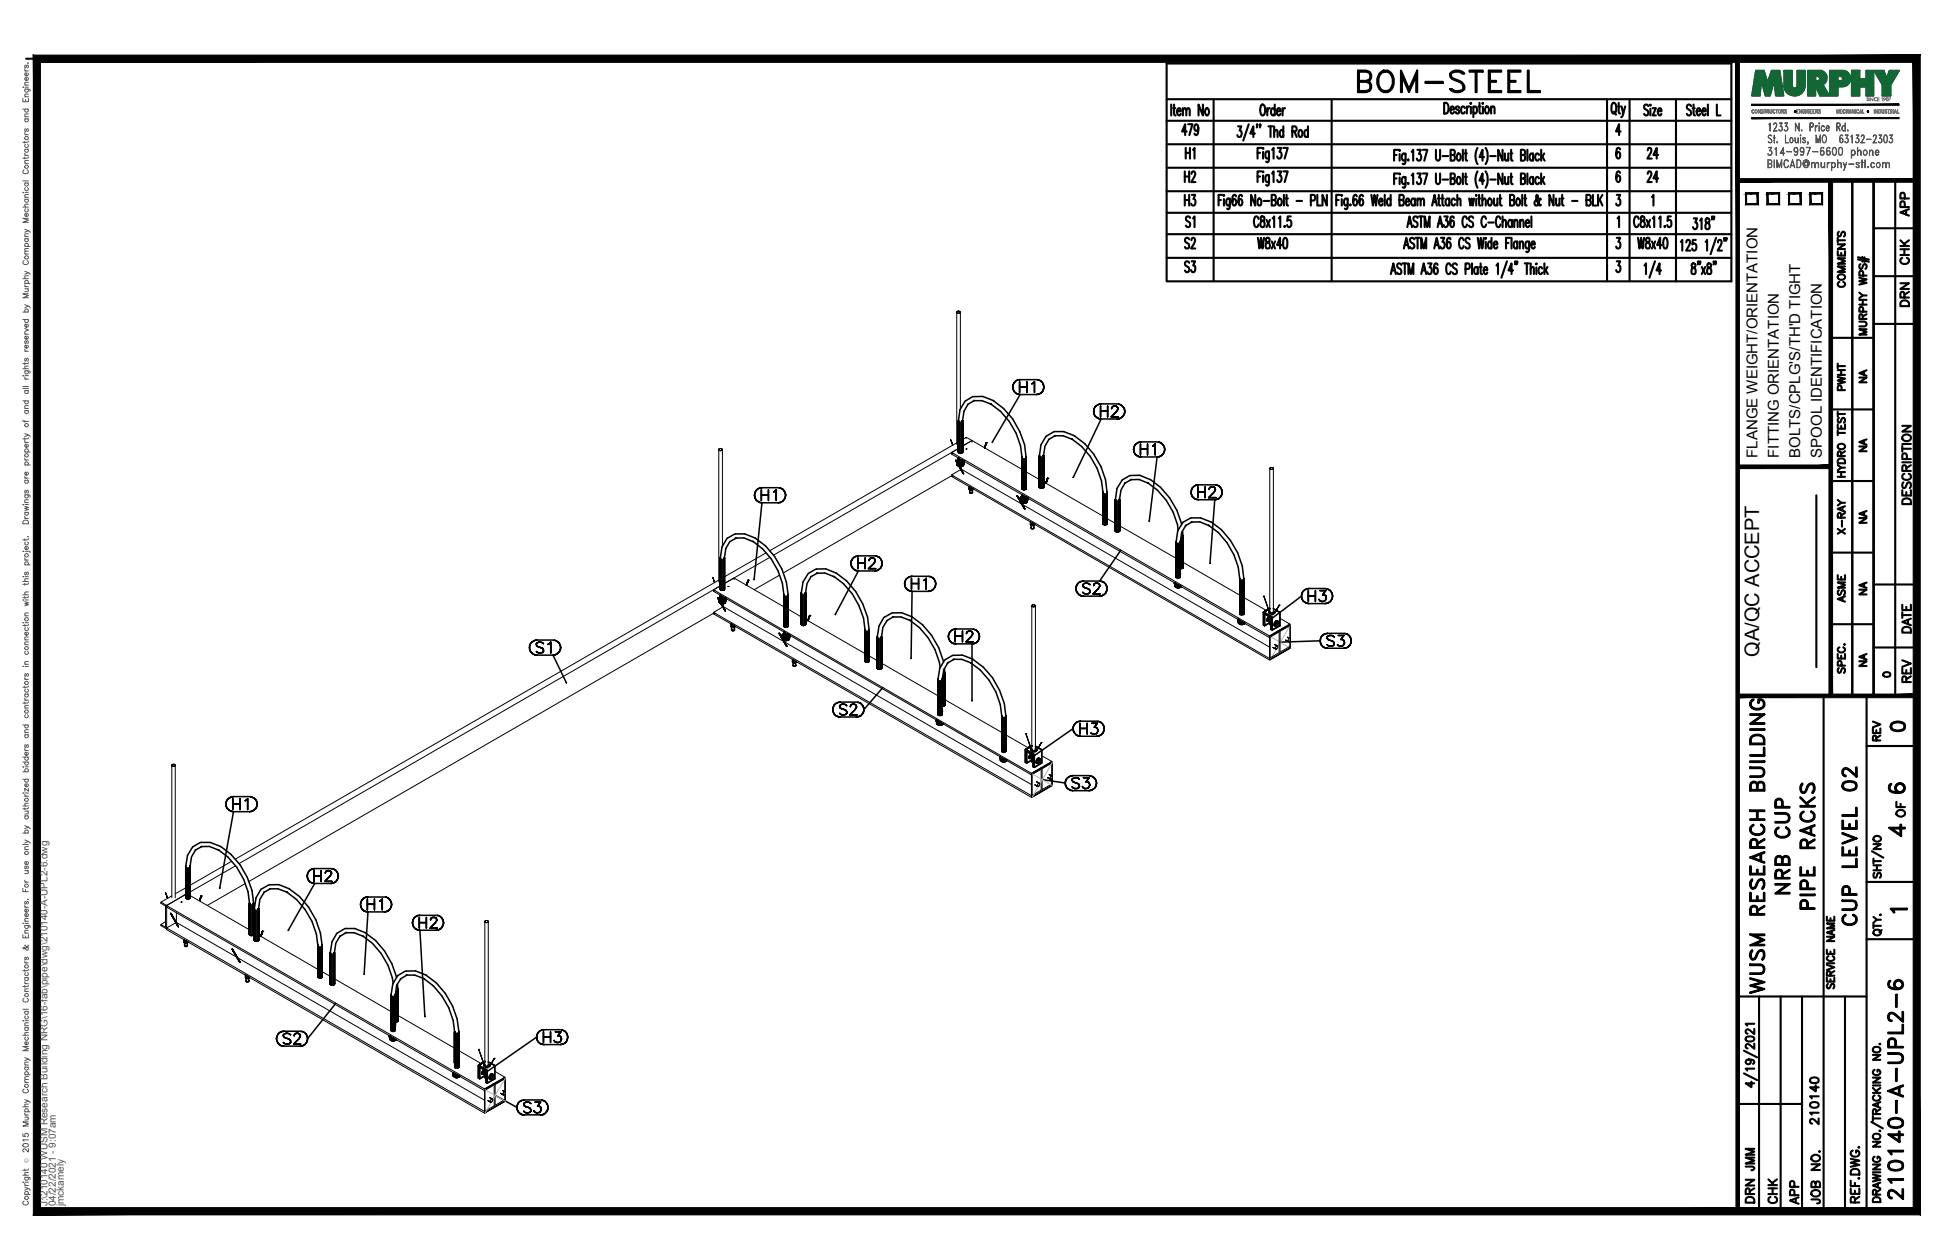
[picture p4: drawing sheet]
<svg xmlns="http://www.w3.org/2000/svg" width="432mm" height="279mm" viewBox="0 0 432 279" stroke-linecap="round" stroke-linejoin="round" font-family="sans-serif">
<defs><g id="words">
<text font-size="8.4" x="299.9" y="21.5">BOM-STEEL</text>
<g font-size="6.6">
<text x="397.6" y="199.3" transform="rotate(-90 397.6 199.3)">NRB CUP</text>
<text x="403.2" y="202.8" transform="rotate(-90 403.2 202.8)">PIPE RACKS</text>
<text x="412.4" y="206.4" transform="rotate(-90 412.4 206.4)">CUP LEVEL 02</text>
<text x="391.9" y="221.5" transform="rotate(-90 391.9 221.5)">WUSM RESEARCH BUILDING</text>
<text x="422.6" y="267.1" transform="rotate(-90 422.6 267.1)">210140-A-UPL2-6</text>
</g>
<g font-size="5.7">
<text x="261.4" y="41.6">H2</text>
<text x="261.4" y="46.9">H3</text>
<text x="261.4" y="56.4">S2</text>
<text x="261.4" y="61.7">S3</text>
<text x="417.3" y="186.6">4</text>
</g>
<g font-size="5.3">
<text x="368.3" y="36.3" transform="rotate(-90 368.3 36.3)">24</text>
<text x="368.3" y="41.6" transform="rotate(-90 368.3 41.6)">24</text>
<text x="417.7" y="163.3">0</text>
<text x="417.3" y="177.1">6</text>
<text x="389.8" y="260.7" transform="rotate(-90 389.8 260.7)">JMM</text>
<text x="389.8" y="267.8" transform="rotate(-90 389.8 267.8)">DRN</text>
<text x="399.7" y="268.1" transform="rotate(-90 399.7 268.1)">APP</text>
</g>
<g font-size="4.9">
<text x="265.6" y="36.3" transform="rotate(-90 265.6 36.3)">H1</text>
<text x="265.6" y="51.5" transform="rotate(-90 265.6 51.5)">S1</text>
<text x="424" y="49" transform="rotate(-90 424 49)">APP</text>
<text x="424" y="59.6" transform="rotate(-90 424 59.6)">CHK</text>
<text x="409.9" y="64.9" transform="rotate(-90 409.9 64.9)">COMMENTS</text>
<text x="424" y="69.1" transform="rotate(-90 424 69.1)">DRN</text>
<text x="409.9" y="87.8" transform="rotate(-90 409.9 87.8)">PWHT</text>
<text x="424.4" y="112.9" transform="rotate(-90 424.4 112.9)">DESCRIPTION</text>
<text x="409.9" y="119.6" transform="rotate(-90 409.9 119.6)">X-RAY</text>
<text x="409.9" y="134.8" transform="rotate(-90 409.9 134.8)">ASME</text>
<text x="424.4" y="141.5" transform="rotate(-90 424.4 141.5)">DATE</text>
<text x="424.4" y="152.4" transform="rotate(-90 424.4 152.4)">REV</text>
<text x="417.7" y="165.5" transform="rotate(-90 417.7 165.5)">REV</text>
<text x="423" y="182.4" transform="rotate(-90 423 182.4)">OF</text>
<text x="403.9" y="250.5" transform="rotate(-90 403.9 250.5)">210140</text>
<text x="394.8" y="268.1" transform="rotate(-90 394.8 268.1)">CHK</text>
<text x="404.3" y="268.1" transform="rotate(-90 404.3 268.1)">JOB NO.</text>
</g>
<g font-size="4.4">
<text x="414.5" y="86.1" transform="rotate(-90 414.5 86.1)">NA</text>
<text x="414.5" y="101.2" transform="rotate(-90 414.5 101.2)">NA</text>
<text x="414.5" y="117.1" transform="rotate(-90 414.5 117.1)">NA</text>
<text x="414.5" y="133" transform="rotate(-90 414.5 133)">NA</text>
<text x="389.9" y="145.7" transform="rotate(-90 389.9 145.7)">QA/QC ACCEPT</text>
<text x="414.5" y="148.9" transform="rotate(-90 414.5 148.9)">NA</text>
</g>
<text font-size="4" x="416.3" y="151.3">0</text>
<text font-size="3.5" x="417.7" y="203.6">1</text>
<g font-size="3.3">
<text x="389.5" y="101.5" transform="rotate(-90 389.5 101.5)">FLANGE WEIGHT/ORIENTATION</text>
<text x="394.3" y="101.5" transform="rotate(-90 394.3 101.5)">FITTING ORIENTATION</text>
<text x="399.1" y="101.5" transform="rotate(-90 399.1 101.5)">BOLTS/CPLG'S/TH'D TIGHT</text>
<text x="403.8" y="101.5" transform="rotate(-90 403.8 101.5)">SPOOL IDENTIFICATION</text>
</g>
<g font-size="2.2" fill="#545454">
<text x="10.5" y="267.5" transform="rotate(-90 10.5 267.5)">J:\210140 WUSM Research Building NRG\16-fab\pipe\dwg\210140-A-UPL2-6.dwg</text>
<text x="12.4" y="267.5" transform="rotate(-90 12.4 267.5)">04/22/2021 - 9:07am</text>
<text x="14.1" y="267.4" transform="rotate(-90 14.1 267.4)">jmckamely</text>
</g>
<text font-size="1.3" fill="#545454" x="6.3" y="257.9" transform="rotate(-90 6.3 257.9)">Ó</text>
</g></defs>
<!-- layer: HP-CWR-HGR -->
<g fill="none" stroke="#000" stroke-width=".22">
<path d="M212.1 69.2v29.4M212.1 69.2l.5-.2 .3 .3M212.1 69.3l.5 .2M212.2 69.3l.1 .1M212.5 69h.2a.19 .19 0 0 1 .2 .2 .19 .19 0 0 1-.2 .2l.2-.1M212.9 69.2v21.5M159.3 99.7v29.4M159.3 99.8h.1M159.4 99.8l.1 .1M159.4 99.8l.4 .1M159.7 99.5h.1a.24 .24 0 0 1 .3 .2 .24 .24 0 0 1-.3 .2h.1a.22 .22 0 0 0 .2-.3 .22 .22 0 0 0-.3-.1l-.5 .1M160.1 99.7v21.4"/>
<path d="M210.8 97.6l.4 1.1zM212.1 98.2l-41.5 23.9M214.2 99.6h.1M214.2 97.2v-.2l-.9 .5M214.2 97l1.3 .7M215.5 97.7l-2.2 1.2 2.2-1.2 11.1 6.4M215.5 97.7v.4M210.9 100.3v.4l70.5 40.7v-.4l-70.5-40.7 1.6-.8-41 23.6M210.9 105.3v.3M211.1 105.4l-37.5 21.7M211.3 105.5l-.4 .1 70.5 40.7 4.5-2.6v-1.5M211.3 100.5l-.4 .2"/>
<path d="M213.1 103.4v.6M227.4 104.6l3 1.7M231.3 106.8l13.2 7.7M245.4 115l1.9 1.1M248.1 116.6l12.6 7.2M281.5 103.8v32.1M281.5 103.8v.1M281.5 103.9v.1M281.5 103.7v.1M281.5 104h.1M281.7 103.7h-.2M281.7 103.7h.3"/>
<path d="M282.3 103.8l-.3-.1a.24 .24 0 0 1 .3 .2 .24 .24 0 0 1-.4 .2M282.3 103.8l-.2 .3-.5-.1M282.3 103.9v32M158 128l.4 1.2zM158.2 130.8v.3l70.4 40.7v-.3l-70.4-40.7 1.5-.9-106.7 61.6M158.2 135.8v.3M158.4 135.9l-103.3 59.6M158.5 136l-.3 .1 70.4 40.7 4.6-2.6-.1-1.5M158.5 131l-.3 .1M159.3 128.6l-107.2 61.9M160.3 133.8v.7M161.4 130h.1"/>
<path d="M162.7 128.2v.4M169.8 122.6l-9.2 5.3M170.6 123.6l-10 5.8 2.1-1.2 11.1 6.4M172.8 127.5l-5.6 3.3M174.7 135.1l2.9 1.7M178.5 137.3l13.3 7.6M228.7 134.3v32.1M228.7 134.4l.3 .2 .4-.1 .1-.1-.3-.3a.26 .26 0 0 1 .3 .3 .26 .26 0 0 1-.4 .2M228.7 134.3v.1M228.8 134.2l-.1 .1M228.9 134.1l-.1 .1M229.2 134.1l-.4 .1"/>
<path d="M229.5 134.4v32M262.2 124.7l12.6 7.3M275.7 132.5l5 2.9M280.1 132.2h.1M280.1 132.2l1.2 3.4M281.3 136.7v.6l.1-.2M281.4 135.8h.1M281.5 138v.5l.2 .2M281.5 138.3v.2M281.7 137v.5l-.4-.2M281.7 137.5l-.4-.2v.6l.1-.2M281.7 137.5v.7l-.4-.3 .4 .3"/>
<path d="M281.7 137.5h.1M281.7 138.2h.1M283.2 139.9l.1 .1M283.4 139.8l.1 .1M283.6 134.2l-1.1 1.9zM283.6 134.2h.1M283.7 137.1l2.2 1.3-4.5 2.6M285.6 138.5l.1 .1M285.9 138.8l-2.2 1.2v4.6l2.2-1.2M285.9 138.4v3.2M286 138.5v3.2M192.6 145.4l1.9 1.1"/>
<path d="M195.4 147.1l12.5 7.2M209.5 155.2l12.6 7.2M281.4 141.4l2.1-1.3v4.6l-2.1 1.3M281.4 146.2l4.5-2.5h.1l-4.5 2.6-.1-.1v-5.1h.1v5.2M281.4 141.1l4.5-2.6h.1l-4.5 2.6M281.4 143.5l-68.3-39.5-2.2 1.3 70.5 40.7v.3M282.2 143.6l.6 .4M282.6 142.9l.5 .3M282.6 142.9l.6 .5-.1 .4-.3 .2-.5-.4 .5 .4M282.7 143.7v.2l-.6-.4 .7 .5M282.7 143.7h.1M283.1 143.2l-.6-.3 .6 .3-.3 .2-.1 .3"/>
<path d="M285 142l.7 .3M285.4 141.3l.5 .3M285.5 142.1v.2l-.5-.4 .7 .4M285.5 142.1h.1M285.9 142.2l-.2 .1-.6-.3 .6 .3M285.9 141.6l-.5-.3 .5 .3-.4 .5M285.9 141.6l.1 .1M286 141.7l-.6-.4 .6 .4-.1 .5M286 141.9v1.8M38.1 169.7v.1M38.1 169.8l.2 .1M38.3 169.9h.3"/>
<path d="M38.5 169.5a.24 .24 0 0 1 .3 .1 .24 .24 0 0 1-.2 .3 .22 .22 0 0 0 .2-.2 .22 .22 0 0 0-.1-.2h-.4l-.2 .2v29.4M38.8 169.7v29.4M223 163l5 2.8M227.4 162.7h.1M227.4 162.7l1.1 3.3M228.5 167.2v.5l.1-.2M228.6 174l-68.3-39.5-2.1 1.3 70.4 40.6v.4M228.6 176.7l4.5-2.6 .2 .1-4.5 2.6-.2-.1v-5.2l.2 .1v5.2M228.6 171.5l4.5-2.6 .2 .1-4.5 2.6M228.6 166.3h.1M228.6 171.8l2.2-1.2v4.6l-2.2 1.2M228.7 168.5v.5"/>
<path d="M228.7 169l.3 .1M228.8 168.8l-.1 .1M229 167.5v.5l-.5-.3M229 168l-.5-.3v.7l.1-.2M229 168v.6l-.5-.2 .5 .2M229 168h.1M229 168.6h.1M229.4 174.1l.7 .3M229.8 173.4l.6 .3M229.9 174.2v.2l-.5-.4 .7 .4M229.9 174.2h.1M230.4 173.7v.1l-.5-.4 .5 .4-.2 .6-.7-.3 .6 .3"/>
<path d="M230.4 173.7l-.6-.4 .6 .4-.3 .1-.2 .4M230.5 170.4h.1M230.7 170.3h.1M230.8 164.7l-1.1 1.9zM230.8 164.7h.1M230.9 167.6l2.3 1.3-4.6 2.6M232.2 172.5l.7 .3M232.6 171.8l.6 .3M232.7 171.8l.6 .5-.1 .3-.3 .2-.6-.3 .6 .3M232.7 172.6l.1 .1-.6-.3 .7 .4M232.7 172.6h.1M233.2 169.2l-2.2 1.3v4.6l2.2-1.3"/>
<path d="M233.2 172.1l-.6-.4 .6 .4-.3 .1-.2 .4M233.2 168.9l-.1 3.2M233.3 169v3.2M233.3 172.4v1.8M36.7 198l.5 1.2zM38.1 198.7l-2.4 1.4M41.2 196.9l-2.4 1.3M42.1 198.6l13.2 7.6M51.3 191l-9.2 5.3M52.2 192l-10.1 5.8M54.3 195.9l-8.3 4.9M35.7 200.3l1 .6 .2-.1v5.3l70.5 40.7 4.5-2.6v-.4l-2.1 1.3v-4.6l2.1-1.3v-.3"/>
<path d="M35.7 200.1l1.2 .7 4.3-2.5-4.3 2.5 70.5 40.7v.3M35.7 205.3l1.2 .7 .2-.1M35.7 205l1 .6 .2-.1M35.7 200.1v.2l.2-.1M36.7 204.4l-1 .6v.3l.2-.2M36.7 200.9v4.7M36.9 200.8v.4l70.5 40.6 2.1-1.2v4.6l-2.1 1.3M39.1 202.4v2.1M40.2 200h.1M56.2 206.7l.2 .1M57.3 207.3l13.2 7.7M71.4 215.5l1.8 1"/>
<path d="M74.1 217l12.6 7.3M107.5 204.3v32.1M107.5 204.4a.42 .42 0 0 0 .4 .2 .42 .42 0 0 0 .3-.3l-.2-.2a.25 .25 0 0 1 .2 .3 .25 .25 0 0 1-.3 .2M107.5 204.3h.1M107.6 204.2h-.1M107.6 204.2l-.1 .1M108 204.1l-.4 .1M108.2 204.3v32.1M88.3 225.2l12.5 7.2M101.7 233l5 2.9M106.1 232.7h.1M106.1 232.7l1.2 3.3"/>
<path d="M107.3 237.2v.5v-.1M107.4 236.3h.1M107.5 237.9l-.2-.2v.7v-.2M107.5 237.9v1.1l.2 .2M107.5 237.9l.2 .1M107.5 238.8v.2M107.7 237.5v.5l-.4-.3M107.7 238v.6l-.4-.2 .4 .2M107.7 238h.1M107.7 238.6h.1M109.6 234.7l-1.1 1.8zM109.6 234.7h.1"/>
<path d="M109.7 237.6l2.2 1.3-4.5 2.6M111.6 239l.1 .1M111.9 239v3.1M112 239v3.2M107.4 244l-68.3-39.5-2.2 1.3 70.5 40.7v.3M107.4 246.7l4.5-2.6 .1 .1-4.6 2.5v-5.2l.1 .1v5.2M107.4 241.5l4.5-2.5h.1l-4.5 2.6M108.2 244.1l.6 .3M108.6 243.4l.5 .3M108.7 244.2v.2l-.6-.4 .7 .4M108.7 244.2h.1M109.1 243.7l.1 .1-.6-.4 .6 .4v.3l-.2 .3-.8-.3 .6 .3"/>
<path d="M109.1 243.7l-.6-.3 .6 .3-.4 .5M109.2 240.4h.1M109.4 240.3h.1M111 242.4l.6 .4M111.4 241.8l.5 .3M111.4 241.8l.6 .3-.1 .5-.3 .2-.6-.3M111.5 242.6v.2l-.6-.4 .7 .4M111.5 242.6h.1M111.5 242.8h.1M111.9 242.7v1.4M111.9 242.1l-.6-.3 .6 .3-.3 .2-.1 .3M112 242.4v1.8"/>
</g>
<g fill="none" stroke="#000" stroke-width=".34">
<path d="M212.5 93.2v7zM212.5 93.2v6.9zM212.5 93.4v6.8zM212.5 93.2v7M212.5 93.5v6.9h.3h-.3M212.8 93.6v6.8h.2h-.2M213 93.6v6.8h.2h-.2M213.2 93.5v6.9l.1-.2-.1 .2M213.3 93.2v7zM214.6 89.6l-.9 1.6-.4 2.2v-.2v7M215.9 88.8l-1.4 .9M216 88.8h-.2h1.9l2.1 .8h-.1a15.1 15.1 0 0 1 6.9 11.9v-.1"/>
<path d="M218.6 98.2l-.3 1.1zM220 98h.1M224.5 85.8l.1 .5-.1-.5M224.6 85.3l-.1 .5 .1-.5M224.6 86.3l.2 .5-.2-.5M224.8 84.9l-.2 .4 .2-.4M224.8 86.8l.4 .4-.4-.4M225.2 84.5l-.4 .4 .4-.4M225.2 87.2l.4 .2-.4-.2M225.6 84.2l-.4 .3 .4-.3M225.6 87.4l.5 .1-.5-.1M226 84.7v2.3v-2.3"/>
<path d="M226 85.8h1.6h-1.6M226.1 84.2h-.5h.5M226.1 84.2h3.6M227.6 84.7v2.3v-2.3M228.7 85.1l.3-.1-.3 .1M229 85l.3-.3-.3 .3M229.3 84.7v2.3v-2.3M229.7 87.5l.5-.1-.5 .1M229.7 87.5h-3.6l-6.1 10.5M230.2 84.2h-.5h.5M230.2 87.4l.5-.2-.5 .2M230.7 84.5l-.5-.3 .5 .3"/>
<path d="M230.7 87.2l.4-.4-.4 .4M231.1 84.9l-.4-.4 .4 .4M231.1 86.8l.2-.5-.2 .5M231.3 85.3l-.2-.4 .2 .4M231.3 86.3l.1-.5-.1 .5M231.4 85.8l-.1-.5 .1 .5M232.5 97.4l-.9 1.5-.3 2.3v-.2v7M233.9 96.6l-1.4 .8M234 96.6h-.2h1.9l2 .8h-.1a15.1 15.1 0 0 1 6.9 11.9v-.1M242.4 91.2l.1 .6-.1-.6M242.5 90.7l-.1 .5 .1-.5M242.5 91.8l.2 .4-.2-.4"/>
<path d="M242.7 90.2l-.2 .5 .2-.5M242.7 92.2l.4 .4-.4-.4M243.1 89.9l-.4 .3 .4-.3M243.1 92.6l.5 .2-.5-.2M243.6 89.6l-.5 .3 .5-.3M243.6 92.8l.5 .1-.5-.1M244 90v2.4v-2.4M244 91.2h1.5h-1.5M244.1 89.6h-.5h.5M244.1 89.6h3.5M245.5 90v2.4v-2.4M246.3 92.4h1.6h-1.6"/>
<path d="M246.4 90.6v-.1v.1M246.4 90.5l.1-.2-.1 .2M246.5 90.3l.2-.1-.2 .1M246.7 90.2l.2-.2-.2 .2M246.9 90h.4h-.4M247.3 90l.3 .2-.3-.2M247.5 91.3l-1.2 1.1 1.2-1.1M247.6 90.2l.1 .1-.1-.1M247.6 92.9l.5-.1-.5 .1M247.6 92.9h-3.5l-6.2 12.9M247.7 91l-.2 .3 .2-.3M247.7 90.3l.1 .2-.1-.2"/>
<path d="M247.8 90.5l-.1 .5zM248.1 89.6h-.5h.5M248.1 92.8l.5-.2-.5 .2M248.6 89.9l-.5-.3 .5 .3M248.6 92.6l.4-.4-.4 .4M249 90.2l-.4-.3 .4 .3M249 92.2l.2-.4-.2 .4M249.2 90.7l-.2-.5 .2 .5M249.2 91.8l.1-.6-.1 .6M249.3 91.2l-.1-.5 .1 .5M251.3 99.6l.1 .6-.1-.6M251.4 99.1l-.1 .5 .1-.5"/>
<path d="M251.6 98.7l-.2 .4 .2-.4M252 98.3l-.4 .4 .4-.4M252.4 98.1l-.4 .2 .4-.2M252.8 98.5v2.4v-2.4M252.8 99.6h1.6h-1.6M252.9 98l-.5 .1 .5-.1M252.9 98h3.6M254.4 98.5v2.4v-2.4M255.5 98.9l.2-.1-.2 .1M255.7 98.8l.4-.3-.4 .3M256.1 98.5v2.4v-2.4M257 98.1l-.5-.1 .5 .1"/>
<path d="M257.5 98.3l-.5-.2 .5 .2M257.8 98.7l-.3-.4 .3 .4M258.1 99.1l-.3-.4 .3 .4M258.2 99.6l-.1-.5 .1 .5M163.2 119.3l-1.5 .8M163.2 119.3h-.2h1.9l2.1 .8-.1-.1a15.2 15.2 0 0 1 6.9 12v-.1M167.2 109.8l.1 .5-.1-.5M167.3 109.3l-.1 .5 .1-.5M167.3 110.3l.2 .5-.2-.5M167.5 108.8l-.2 .5 .2-.5M167.5 110.8l.4 .4-.4-.4M167.9 108.4l-.4 .4 .4-.4"/>
<path d="M167.9 111.2l.5 .2-.5-.2M168.4 108.2l-.5 .2 .5-.2M168.4 111.4l.5 .1-.5-.1M168.8 108.6v2.4v-2.4M168.8 109.8h1.5h-1.5M168.9 108.1l-.5 .1 .5-.1M168.9 108.1h3.6M170.3 108.6v2.4v-2.4M171.5 109.1l.2-.1-.2 .1M171.7 109l.4-.4-.4 .4M172.1 108.6v2.4v-2.4M172.5 111.5l.5-.1-.5 .1"/>
<path d="M172.5 111.5h-3.6l-1.7 17M173 108.2l-.5-.1 .5 .1M173 111.4l.5-.2-.5 .2M173.5 108.4l-.5-.2 .5 .2M173.5 111.2l.3-.4-.3 .4M173.8 108.8l-.3-.4 .3 .4M173.8 110.8l.3-.5-.3 .5M174.1 109.3l-.3-.5 .3 .5M174.1 110.3v-.5v.5M174.1 109.8v-.5v.5M211.9 102.1l1.7 2.9zM212.1 102.2v.4z"/>
<path d="M212.1 102.2v.2zM212.1 102.3v.3zM212.1 102.2l.2-.2-.2 .2 .2 .4zM212.1 102.3l.2-.2-.2 .2 .2 .5zM212.1 102.2v.4l.2 .2M212.2 102.3l-.1 .8 .1-.2-.1 .2 .3 .2-.3-.2v-.5l.3 .1-.3-.1zM212.2 102.3l.1-.1-.1 .2M212.3 102l-.2 .3M212.3 102.6l.4 .3M212.3 102.6l.8 .2h-.4v.1h.4h-.4M212.3 102.8l.4 .1M212.3 102v.1"/>
<path d="M212.3 102.2l-.2 .4v.5l.3 .2M212.3 102.2l.2-.1-.2 .1M212.4 103.3l.3 .1M212.4 102.7l.3 .2M212.5 100.1v.1v-.1M212.5 100.2v-6.8a5.3 5.3 0 0 1 3.1-5.4 6.1 6.1 0 0 1 4.6 .9 16.1 16.1 0 0 1 7.2 12.6M212.5 102.3v-.8v1.1M212.5 100.2v.2M212.5 101.9l-.2 .1 .2-.1M212.5 102.1h-.2h.2M212.5 100.1v.3zM212.5 100.1l.1 .3z"/>
<path d="M212.5 101.9l-.2 .1M212.5 102.1l-.2 .1M212.6 100.4h.2h-.2M212.6 102.9v.4l.2 .1M212.6 101.6v1.1M212.7 102.9l-.3-.2v.6l.3 .1-.3-.1M212.7 102.9v.5v-.5M212.7 103.4h.3M212.7 102.9h.4M212.8 100.4h.2h-.2M212.8 103.4h.2M212.8 101.8v.9"/>
<path d="M212.8 102.9v.5M212.9 100.4l.4-.2zM213 100.4h.2h-.2M213 101.9v.9M213 102.9v.5M213 102.8l-.3 .1v.5h.3h-.3M213 102.8l-.3 .1M213 102.8h.4M213.1 102.8l.4-.2-.4 .3M213.2 102.9v.4l-.2 .1M213.2 102v.7M213.3 100.2l-.1 .2 .1-.2"/>
<path d="M213.3 102.1v.5zM213.3 102.1v.5v-.5M213.3 102.1h.1M213.3 100.2v-.1v.1M213.3 102.1l.3 .3M213.3 100.1v.1M213.4 103.3l-.4 .1M213.4 102.8h-.4v.6l.4-.1-.4 .1M213.4 102.8v.5v-.5M213.5 102.6l.2-.2-.2 .2M213.5 102.8l.2-.2-.2 .2M213.5 102.6v.2"/>
<path d="M213.6 102.2l.1 .4-.6 .3M213.6 102.6l-.2 .7M213.6 103.1l-.2 .2M213.6 102.8v.1M213.6 102.4v.7M213.6 102.6v.3v-.3M213.6 102.6v.3M213.6 102.9v.2M213.6 102.4l-.2 .4M213.7 102.3v.3zM213.7 102.4v-.1v.1M213.7 102.6v-.3v.3"/>
<path d="M213.7 102.3v.3M214.8 107.9v.5l.1-.1M214.8 108.4l.1 .2M214.9 108v.6v-.3M214.9 108.1h.4zM215 108v1.1M215 109.2l.1 .2 .4-.2M215 109.2h.1M215.4 108.2v.5l-.5-.1 .5 .1 .3-.2-.1-.1 .1 .1M215.5 109.1v.1M215.5 108.3v.9M215.7 108.4l-.3 .3"/>
<path d="M225.5 110l1.6 2.8zM226.2 110.3v.4zM226.2 110.3v.3zM226.2 110.5v.2zM226.2 110.5l.2-.2-.2 .2 .2 .4zM226.2 110.3v.4l.2 .2M226.3 110.5v.7v-.1v.1l.2 .2-.2-.2v-.4l.2 .1-.2-.1zM226.4 110.1l-.2 .4M226.4 110.3a.88 .88 0 0 0 .1 1.1M226.4 110.1l-.2 .2 .2 .5-.2-.2zM226.4 110.3l-.1 .2zM226.4 110.8l.4 .2"/>
<path d="M226.4 110.3h.2h-.2M226.4 110.8l.8 .1-.4 .1M226.4 110.9l.4 .1M226.4 110.1v.2M226.5 111.4l.3 .1M226.5 110.9l.3 .2M226.6 101.4v7zM226.6 108.2l.1 .3M226.6 101.4v7v-6.9M226.6 110.5v-.8v1M226.6 110.1h-.2h.2M226.6 110.2l-.2 .1 .2-.1"/>
<path d="M226.6 101.4v6.8zM226.6 108.2v-6.7v6.9v-.2l.1 .3-.1-.3v.2M226.6 108.2l.1 .3zM226.6 110.1h-.2M226.6 110.3h-.2M226.6 108.2v.2M226.6 108.4l.1 .1M226.7 101.6v6.9l.2 .1-.2-.1M226.7 109.8v1.1M226.7 111v.4M226.8 111h.4M226.8 111.1l-.3-.2v.5l.3 .1-.3-.1"/>
<path d="M226.8 111.1v.4v-.4M226.8 111.5h.3M226.9 108.6l-.2-.1 .2 .1M226.9 101.7v6.9M226.9 111v.5l.4-.1M226.9 109.9v1M226.9 108.6h.2M227.1 108.6h-.2h.2M227.1 111v.5l.2-.1M227.1 101.7v6.9M227.1 110v.9M227.1 110.9l-.3 .2v.4h.3h-.3"/>
<path d="M227.1 110.9l-.3 .2M227.1 110.9h.4M227.2 110.9l.4-.1-.4 .2 .4-.1-.4 .1M227.3 108.5l-.2 .1 .2-.1M227.3 108.5l-.2 .1M227.3 101.6v6.9M227.3 110.1v.8M227.3 111v.4M227.4 108.4l-.1 .1 .1-.1M227.4 110.2v.5zM227.4 110.2v.5v-.5M227.4 101.4v7z"/>
<path d="M227.4 110.3h.1M227.4 108.2v.2v-.2M227.4 110.3l.3 .2M227.4 101.4v7M227.5 111.4l-.4 .1M227.5 110.9h-.4v.6l.4-.1-.4 .1M227.5 110.9v.5v-.5M227.6 110.8l.2-.2-.2 .2M227.6 110.9l.2-.2-.2 .2M227.6 110.8v.1M227.7 110.7l-.2 .7M227.7 111.3v-.3v.3"/>
<path d="M227.7 111.3l-.2 .1M227.7 110.3l.1 .2M227.7 110.9v.4M227.7 111h.1M227.7 110.5v.2M227.7 110.8v.2v-.2M227.7 110.8v.2M227.7 111v.3M227.7 110.5l-.2 .4M227.8 110.5l-.2 .4-.4 .1M227.8 110.4v.3zM227.8 110.6v-.2v.2"/>
<path d="M227.8 110.7v-.2v.2M227.8 110.4v.3M228.4 115.8l.1 .6 .5 .1v-.4M228.5 116.1h.1M228.5 115.9h.1M228.5 115.9v.1v-.2v.6l-.1-.2M228.5 116h.4zM228.6 117.2h.5M228.6 117l-.1 .1M228.6 117.1v.1M229.1 117.1v.1M229.2 116.2l-.1 .8"/>
<path d="M229.2 117.1h-.1M229.3 116.4v-.1a.48 .48 0 0 1-.8 .1l.1 .7M229.3 116.3l-.3 .2M230.4 101v7zM230.4 107.9v.1v-.1M230.4 107.9v.1v-6.8a4.8 4.8 0 0 1 3.4-5.5h2a11.3 11.3 0 0 1 6.6 5 14.5 14.5 0 0 1 3 8.6M230.4 108l.1 .1M230.4 101v6.9zM230.4 101.2v6.8zM230.4 107.9l.1 .2zM230.4 107.9l.1 .2-.1-.1M230.4 101v6.9"/>
<path d="M230.5 101.3v6.8l.2 .1-.2-.1M230.5 108.1l.2 .1-.2-.1M230.7 101.3v6.9h.3h-.3M230.8 108.2l.5-.3-.1 .2zM230.8 108.2l.5-.3-.1 .2 .1-.1zM231 101.3v6.9l.2-.1-.2 .1M231.2 108.1l.1-.1zM231.2 101.3v6.8l.1-.1-.1 .1M231.3 107.9v.1M231.3 101v7zM231.3 101.2v6.8M232.2 106.1l-.4 1.1z"/>
<path d="M244.5 109.2v6.9zM244.5 116l.1 .3M244.5 109.2v6.9M244.5 109.3v6.8v-.1M244.5 109.2v6.8zM244.5 109.3v6.8v-.1l.1 .3-.1-.2zM244.5 116.1l.1 .2M244.5 116v.1M244.6 116.3l-.1-.2 .1 .2M244.6 109.4v6.9l.2 .1-.2-.1M244.8 116.3h-.2h.2M244.8 116.4l.5-.1z"/>
<path d="M244.8 109.5v6.8M245.1 116.3h-.3h.3M245.1 109.5v6.8M245.3 116.3l.1-.2-.1 .2M245.3 116.3h-.2h.2M245.3 109.4v6.9M245.4 109.2v6.9v-6.9v6.9v-6.9v6.9v-6.8M245.4 116.1l-.1 .2zM245.4 116v.1M245.4 109.2v6.9zM247.3 110.7v7zM247.3 117.6v.2"/>
<path d="M247.3 110.7v6.9zM247.3 110.9v6.8zM247.3 117.6v.2zM247.3 110.7v6.9M247.3 111v6.8l.3 .1-.3-.1M247.4 117.8l.2 .1-.2-.1M247.6 111.1v6.8h.2h-.2M247.6 117.9h.2h-.2M247.7 117.9l.4-.2zM247.8 111.1v6.8l.2-.1-.2 .1M248 111v6.8h.1l-.4 .1 .3-.1M248.1 117.6l-.1 .2 .1-.1"/>
<path d="M248.1 110.9v6.9v-.2M248.1 110.7v7zM249.4 107.1l-.9 1.6-.4 2.2v-.2v7v-7v7v-7v6.9M250.7 106.4l-1.4 .8 .1-.2M250.8 106.3l-.2 .1 1.9-.1 2.1 .9-.1-.1a14.7 14.7 0 0 1 6.6 10.5M251.4 100.2l.2 .5-.2-.5M251.6 100.7l.4 .3-.4-.3M252 101l.4 .2-.4-.2M252.4 101.2l.5 .1-.5-.1M252.9 101.3h3.6M256.5 101.3l.5-.1-.5 .1M256.5 101.3l-1.8 14.2"/>
<path d="M257 101.2l.5-.2-.5 .2M257.5 101l.3-.3-.3 .3M257.8 100.7l.3-.5-.3 .5M258.1 100.2l.1-.6-.1 .6M261.7 119.9v6.2h.2h-.2M261.9 116.3a15.8 15.8 0 0 0-7-10 4.8 4.8 0 0 0-6.1 .1 5.7 5.7 0 0 0-1.5 4.5v6.8M261.9 119.2v6.9l.2-.1-.4 .1h.2M262.1 117.8l.1 1.1M262.1 119.2v6.8M262.2 119v6.9v-.2M262.2 118.9v7zM262.2 118.9v6.8"/>
<path d="M262.8 116.5l-.9 1.6-.3 2.2v-.2v7.9M264 109.2l.1 .5-.1-.5M264.1 108.7l-.1 .5 .1-.5M264.1 109.7l.2 .4-.2-.4M264.2 115.8l-1.4 .8 .1-.2M264.3 115.7l-.2 .1 1.9-.1 2 .9-.1-.1a15.1 15.1 0 0 1 6.9 11.9v-.1M264.3 108.2l-.2 .5 .2-.5M264.3 110.1l.4 .4-.4-.4M264.7 107.8l-.4 .4 .4-.4M264.7 110.5l.5 .2-.5-.2M265.2 107.6l-.5 .2 .5-.2M265.2 110.7l.5 .1-.5-.1"/>
<path d="M265.5 108v2.3v-2.3M265.5 109.1h1.6h-1.6M265.7 107.5l-.5 .1 .5-.1M265.7 110.8h3.6M265.7 107.5h3.6M267.1 108v2.3v-2.3M267.9 110.3h1.6h-1.6M268 108.5h.1M268 108.4l.1-.2-.1 .2M268.1 108.2l.2-.1-.2 .1M268.3 108.1l.2-.1-.2 .1M268.5 108h.4h-.4"/>
<path d="M268.9 108l.3 .1-.3-.1M269.1 109.2l-1.2 1.1 1.2-1.1M269.2 108.1l.1 .1-.1-.1M269.3 108.9l-.2 .3 .2-.3M269.3 110.8l.5-.1-.5 .1M269.3 108.2l.1 .2-.1-.2M269.3 110.8l-1.1 14.1M269.4 108.4l-.1 .5zM269.8 107.6l-.5-.1 .5 .1M269.8 110.7l.4-.2-.4 .2M270.2 107.8l-.4-.2 .4 .2M270.2 110.5l.4-.4-.4 .4"/>
<path d="M270.6 108.2l-.4-.4 .4 .4M270.6 110.1l.2-.4-.2 .4M270.8 108.7l-.2-.5 .2 .5M270.8 109.7l.1-.5-.1 .5M270.9 109.2l-.1-.5 .1 .5M159.1 132.6l1.7 2.9zM159.3 132.7v.3zM159.3 132.7v.2zM159.3 132.8v.2zM159.3 132.7l.2-.3-.2 .3 .2 .4zM159.3 132.8l.2-.2-.2 .2 .2 .5zM159.3 132.7v.3l.2 .3"/>
<path d="M159.5 132.8l-.1 .7 .1-.1-.1 .1 .3 .3-.3-.3v-.4l.3 .1-.3-.1zM159.5 132.8l.1-.1-.1 .2M159.5 132.4l-.2 .4M159.5 133.1l.4 .3M159.5 133.1l.8 .2h-.4v.1l.4-.1M159.5 133.3l.4 .1M159.5 132.4v.2M159.6 132.7l-.2 .8 .3 .3M159.6 132.7l.1-.1-.1 .1M159.7 133.8l.2 .1M159.7 123.7v6.8M159.7 123.9v6.8z"/>
<path d="M159.7 130.5v-6.8v6.8M159.7 123.7v7v-.2M159.7 130.5l.1 .3zM159.7 123.7v7M159.7 133.2l.2 .2M159.7 132v1v-1M159.7 132v1zM159.7 130.6l.1 .2M159.7 132.4h-.2h.2M159.7 132.5l-.2 .1 .2-.1M159.7 130.6l.1 .2zM159.7 132.4h-.2"/>
<path d="M159.7 132.6l-.1 .1M159.8 130.8l-.1-.1v-6.8a6.2 6.2 0 0 1 1.5-4.5l1.6-1a5.9 5.9 0 0 1 4.7 1 15.8 15.8 0 0 1 7.2 12.6M159.8 124v6.8l.2 .1-.2-.1M159.8 130.8l.2 .1-.2-.1M159.8 132.1v1.1M159.8 133.3v.2M159.9 133.4l-.2-.2v.6l.2 .1-.2-.1M159.9 133.4v.5v-.5M159.9 133.4h.4M160 133.8h.2M160 124v6.9h.3h-.3M160 130.9h.2h-.2"/>
<path d="M160 132.2v1.6h.2M160.1 130.9l.5-.3-.2 .2zM160.1 130.9l.5-.3-.2 .2 .2-.1zM160.2 130.9l.2-.1-.2 .1M160.2 132.4v1.4h.2M160.3 124v6.9l.2-.1-.2 .1M160.3 133.3l-.4 .1v.5l.4-.1-.4 .1M160.3 133.8l-.4 .1M160.3 133.3h.4M160.3 133.3l.4-.2-.4 .3M160.4 133.8h-.2M160.4 132.4v.8"/>
<path d="M160.4 133.3v.5M160.5 124v6.8l.1-.1M160.6 132.5v.5zM160.6 132.5v.5v-.5M160.6 132.6h.1M160.6 130.7v-.1v.1M160.6 123.7v7zM160.6 132.6l.3 .2M160.6 130.7l-.2 .1M160.7 133.8h-.4M160.7 133.3h-.4v.5h.4h-.4M160.7 133.3v.5v-.5"/>
<path d="M160.7 133.1l.2-.2-.2 .2M160.7 133.3l.2-.3-.2 .3M160.7 133.1v.2M160.8 132.7l.1 .3-.6 .4M160.8 133l-.1 .8M160.8 133.6l-.1 .2M160.8 133l-.1 .3M160.8 133.3h.1M160.9 132.8l-.1 .8M160.9 133.1v.2v-.2M160.9 133.3l-.1 .3M160.9 132.8l-.1 .2"/>
<path d="M160.9 132.7v.3zM160.9 132.9v-.2v.2M160.9 133v-.2v.2M160.9 132.7v.6M161.8 120.1l-.9 1.5-.3 2.3v-.2v7M162 138.4l.2 .7-.1-.7 .1 .2v-.1M162 138.8l.2 .3M162.1 138.5h.1M162.2 138.6h.3zM162.2 138.5v1.1M162.6 138.7v.4h-.4a.46 .46 0 0 0 .7-.3v.2M162.8 139.6v.1"/>
<path d="M162.8 138.8v1l-.5 .1-.1-.2M162.9 138.9l-.3 .2M165.8 128.7l-.3 1.1zM167.2 128.5h.1M173.8 131.9v6.8M173.8 132v6.8zM173.8 138.7l.1 .3M173.8 138.7v-6.8v6.8M173.8 131.9v6.9v-.1l.1 .3-.1-.2zM173.8 132v6.8l.1 .2M173.9 132.1v6.9M173.9 139h.2"/>
<path d="M174.1 139h-.2h.2M174.1 139h.3M174.1 132.2v6.8M174.4 139h-.3h.3M174.4 132.2v6.8M174.5 139h.1M174.5 139h-.1M174.6 139h-.2h.2M174.6 132.1v6.9M174.7 138.8l-.2 .2 .2-.2M174.7 138.7v.1v-.1M174.7 138.8l-.2 .2"/>
<path d="M174.7 138.7v.1v-6.9v6.9M174.7 138.8l-.1 .2 .1-.2M174.7 131.9v6.9zM174.7 138.8l-.1 .2M174.7 131.9v6.9M177.6 131.5v7zM177.6 138.5v-6.9a4.9 4.9 0 0 1 3.4-5.4l2-.1a11.5 11.5 0 0 1 6.7 5.1 14.5 14.5 0 0 1 2.9 8.6M177.6 131.5v6.8zM177.6 131.6v6.9zM177.6 138.3l.1 .3zM177.6 131.5v7M177.6 138.5l.1 .1"/>
<path d="M177.7 138.3v.3M177.7 138.3l.1 .3zM177.7 131.7v6.9l.3 .1-.3-.1M177.8 138.6l.2 .1-.2-.1M178 131.8v6.9h.2h-.2M178.1 138.7l.4-.3zM178.2 131.8v6.9l.2-.1-.2 .1M178.4 131.7v6.9l.1-.1-.4 .2 .3-.1M178.5 138.3v.2zM178.5 131.6v6.9l-.1 .1 .1-.1M178.5 131.5v7zM179.5 136.5l-.4 1.1z"/>
<path d="M179.8 127.9l-.9 1.5-.4 2.2v-.1v7M181.1 127.1l-1.4 .8M181.2 127.1h-.2h1.9l2.1 .8-.1-.1a15.1 15.1 0 0 1 6.9 12v-.2M185.2 136.3h.1M188.6 124.9l.1 .6-.1-.6M188.7 124.4l-.1 .5 .1-.5M188.7 125.5l.3 .4-.3-.4M189 123.9l-.3 .5 .3-.5M189 125.9l.3 .4-.3-.4M189.3 123.6l-.3 .3 .3-.3M189.3 126.3l.5 .2-.5-.2M189.8 123.3l-.5 .3 .5-.3"/>
<path d="M189.8 126.5l.5 .1-.5-.1M190.1 123.7v2.4v-2.4M190.1 124.9h1.7h-1.7M190.3 123.3h-.5h.5M190.3 123.3h3.6M191.8 139.6v7zM191.8 139.8v6.8v-.1M191.8 139.6v7.1M191.8 139.6v6.9zM191.8 139.8v6.9zM191.8 123.7v2.4v-2.4M191.8 139.9v6.8"/>
<path d="M192.1 139.9v6.9h.2h-.4h.2M192.3 139.9v6.9h.2h-.4h.2M192.5 126.1h1.6h-1.6M192.5 139.9v6.8M192.6 139.6v7zM192.6 124.3v-.1v.1M192.6 124.2l.2-.2-.2 .2M192.6 139.6v7M192.8 124l.1-.1-.1 .1M192.9 123.9l.2-.2-.2 .2M193.1 123.7h.4h-.4M193.5 123.7l.3 .2-.3-.2"/>
<path d="M193.7 125l-1.2 1.1 1.2-1.1M193.8 123.9l.1 .1-.1-.1M193.9 124.7l-.2 .3 .2-.3M193.9 126.6l.5-.1-.5 .1M193.9 124l.1 .2-.1-.2M193.9 126.6h-3.6l-5.1 9.7M194 124.2l-.1 .5zM194.4 123.3h-.5h.5M194.4 126.5l.4-.2-.4 .2M194.8 123.6l-.4-.3 .4 .3M194.8 126.3l.4-.4-.4 .4M195.2 123.9l-.4-.3 .4 .3"/>
<path d="M195.2 125.9l.2-.4-.2 .4M195.4 124.4l-.2-.5 .2 .5M195.4 125.5l.1-.6-.1 .6M195.5 124.9l-.1-.5 .1 .5M196.6 137.6l-.9 1.5-.3 2.2v-.1v7M198 136.8l-1.5 .9M198 136.8h-.1h1.8l2.1 .8h-.1a15.1 15.1 0 0 1 6.7 10.4M200.5 129.4l.1 .6-.1-.6M200.6 128.9l-.1 .5 .1-.5M200.6 130l.2 .5-.2-.5M200.8 128.5l-.2 .4 .2-.4M200.8 130.5l.4 .3-.4-.3"/>
<path d="M201.2 128.1l-.4 .4 .4-.4M201.2 130.8l.5 .2-.5-.2M201.7 127.9l-.5 .2 .5-.2M201.7 131l.5 .1-.5-.1M202 128.3v2.4v-2.4M202 129.4h1.6h-1.6M202.2 127.8l-.5 .1 .5-.1M202.2 127.8h3.5M203.6 128.3v2.4v-2.4M204.8 128.7l.2-.1-.2 .1M205 128.6l.3-.3-.3 .3M205.3 128.3v2.4v-2.4"/>
<path d="M205.7 131.1l.6-.1-.6 .1M205.7 131.1h-3.5l-.2 14.9M206.3 127.9l-.6-.1 .6 .1M206.3 131l.4-.2-.4 .2M206.7 128.1l-.4-.2 .4 .2M206.7 130.8l.4-.3-.4 .3M207.1 128.5l-.4-.4 .4 .4M207.1 130.5l.2-.5-.2 .5M207.3 128.9l-.2-.4 .2 .4M207.3 130l.1-.6-.1 .6M207.4 129.4l-.1-.5 .1 .5M210.9 139.8l-.3 .4 .3-.4"/>
<path d="M211.4 139.6l-.5 .2 .5-.2M211.7 139.9v2.4v-2.4M211.9 139.5l-.5 .1 .5-.1M211.9 139.5h3.6M213.3 139.9v2.4v-2.4M214.7 139.9h.5h-.5M215.2 139.9l.2 .2-.2-.2M216 139.6l-.5-.1 .5 .1M216.4 139.8l-.4-.2 .4 .2M238.5 130.5l.1 .5-.1-.5M238.6 130l-.1 .5 .1-.5M238.6 131l.2 .5-.2-.5"/>
<path d="M238.8 129.5l-.2 .5 .2-.5M238.8 131.5l.4 .4-.4-.4M239.2 129.1l-.4 .4 .4-.4M239.2 131.9l.4 .2-.4-.2M239.6 128.9l-.4 .2 .4-.2M239.6 132.1l.6 .1-.6-.1M240 129.7v.2v-.2M240 129.9l.1 .2-.1-.2M240.1 130.1l.2 .1-.2-.1M240.2 128.8l-.6 .1 .6-.1M240.2 132.2h3.5M240.3 129.4l-.3 .3 .3-.3"/>
<path d="M240.3 131.6l-.3-.3 .3 .3M240.3 130.2l.2 .1-.2-.1M240.5 130.3l.7 .2-.7-.2M240.6 129.3l-.3 .1 .3-.1M240.6 131.7l-.3-.1 .3 .1M241 129.3h-.4h.4M241 131.7h-.4h.4M241.2 130.5l.2 .2-.2-.2M241.4 129.4l-.4-.1 .4 .1M241.4 131.6l-.4 .1 .4-.1M241.4 130.7l.1 .1-.1-.1M241.5 130.8l.1 .2-.1-.2"/>
<path d="M241.6 129.7l-.2-.3 .2 .3M241.6 131.3l-.2 .3 .2-.3M241.6 131v.3v-.3M242.3 131.7h1.6h-1.6M242.4 129.9h.1M242.4 129.8l.1-.3-.1 .3M242.5 129.5l.1-.1-.1 .1M242.6 129.4l.3-.1-.3 .1M242.9 129.3h.4h-.4M243.3 129.3l.2 .1-.2-.1M243.4 130.5l-1.1 1.2 1.1-1.2M243.5 129.4l.2 .1-.2-.1"/>
<path d="M243.7 130.2l-.3 .3 .3-.3M243.7 129.5l.1 .3-.1-.3M243.7 132.2l.5-.1-.5 .1M243.8 130l-.1 .2 .1-.2M243.8 129.8v.2v-.2M244.2 128.9l-.5-.1 .5 .1M244.2 132.1l.5-.2-.5 .2M244.7 129.1l-.5-.2 .5 .2M244.7 131.9l.4-.4-.4 .4M245.1 129.5l-.4-.4 .4 .4M245.1 131.5l.2-.5-.2 .5M245.3 130l-.2-.5 .2 .5"/>
<path d="M245.3 131l.1-.5-.1 .5M245.4 130.5l-.1-.5 .1 .5M248.4 122.1h.1M248.4 122.1l-4.7 6.7h-3.5M260.4 129.2v.3zM260.4 129.5v-.3l.2 .5M260.4 129.2l.2 .4zM260.4 129.2l.2 .5zM260.5 129.3l-.1 .7 .3 .2M260.5 129.3l-.1 .7 .1-.2-.1 .2 .3 .2-.3-.2v-.5l.3 .1-.3-.1zM260.6 129.6l.4 .2-.4-.1M260.6 129.7l.4 .1"/>
<path d="M260.7 130.2l.3 .1M260.7 129.6l.3 .2M260.7 120.1v7zM260.7 127.1v-6.8a4.8 4.8 0 0 1 3.4-5.5h2a10.8 10.8 0 0 1 6.6 5 14.5 14.5 0 0 1 3 8.6M260.7 120.1v6.9zM260.7 120.3v6.8zM260.7 127l.1 .2zM260.7 120.1v7.9M260.7 129.4v.1M260.8 127.2l-.1-.2v1M260.8 127.2h-.1v.8M260.8 120.4v6.8l.3 .1-.4-.1v-.2v.2l.4 .1-.3-.1v1"/>
<path d="M260.8 129.5v.2M261 129.8l-.3-.2v.6l.3 .1-.3-.1M261 129.7h.1l-.1 .1h.4h-.4l.3-.1-.3 .1v.5h.4h-.4M261 129.8v.5v-.5M261 130.3h.4M261 129.8h.4M261.1 120.5v6.8h.2h-.2M261.1 127.3h.2h-.2M261.1 129.8v.5h.2M261.1 127.3v1M261.1 129.6v.1M261.2 127.3l.4-.2z"/>
<path d="M261.3 127.3l.2-.1-.2 .1M261.3 120.5v6.8l.2-.1-.2 .1M261.3 127.3v1M261.3 129.8v.5M261.4 129.8v.5l.3-.1-.3 .1M261.5 120.4v6.8l.1-.1-.4 .2 .4-.2-.1 1.1M261.5 129.9v.3l-.2 .1M261.6 127.1l-.1 .1h.1v.8M261.6 127.1v-.1v1M261.6 128v-1v1M261.6 127.2v-.2v.2M261.6 120.1v7z"/>
<path d="M261.6 120.3v7.7M261.7 130.2l-.3 .1M261.7 130v.2M261.8 130l-.1 .2M262.1 126l.1-.1zM262.2 125.8v.1M268.3 124.9h.1M274.5 137.4v.2zM274.5 137.6v-.2l.2 .4M274.5 137.4l.2 .3zM274.5 137.4l.2 .4zM274.6 137.4l-.1 .7 .3 .2"/>
<path d="M274.6 137.4l-.1 .7 .1-.1-.1 .1 .3 .2-.3-.2v-.4l.3 .1-.3-.1zM274.7 137.7l.4 .3-.4-.2M274.7 137.8l.4 .2M274.8 138.3l.3 .2M274.8 137.8l.3 .2M274.8 128.3v6.8M274.8 128.4v6.9zM274.8 135.1l.1 .3M274.8 128.4v6.9v-.1M274.8 135.1v-6.8v6.8M274.8 135.2v1zM274.8 128.3v7v-.2l.1 .3-.1-.1z"/>
<path d="M274.8 135.2l.1 .2zM274.8 135.2v1M274.8 137.6h.1M274.9 135.4l-.1-.1v.9M274.9 128.6v6.8M274.9 137.7v.1M274.9 137.9v.2M274.9 135.4l.3 .1M275.1 138l-.3-.2v.5l.3 .2-.3-.2M275.1 137.8h.2l-.2 .2h.4h-.4l.3-.1-.3 .1v.5h.3h-.3M275.1 138v.5v-.5M275.1 138l.3-.1v.6l.4-.2-.4 .2"/>
<path d="M275.1 138.5h.3M275.1 138.4h.3M275.2 137.7v.7h.4M275.2 135.5l-.3-.1 .3 .1M275.2 135.5l-.3-.1v.9M275.2 128.6v6.9M275.2 135.5h.2M275.4 135.5h-.2v.9M275.4 137.9v.5M275.4 135.5h-.2h.2M275.4 128.6v6.9M275.6 135.4l-.2 .1v.9"/>
<path d="M275.6 138.4h-.2M275.6 135.4l-.2 .1M275.6 135.4v.9M275.6 138v.4M275.6 135.4l.1-.1-.1 .1M275.6 135.4l-.2 .1 .2-.1M275.6 135.4h.1M275.6 128.6v6.8M275.7 135.2v1zM275.7 135.1v1M275.7 128.3v7zM275.7 135.3l-.1 .1 .1-.1"/>
<path d="M275.7 135.2v.1v-.1M275.7 128.3v7.9M275.8 138.3l-.4 .2M275.8 138.2v.1M275.9 138.2l-.1 .1M280.1 135.7v2.9l.2 .2 1.2-.7-1.2 .7 .1-2.6M280.1 135.7l1.4-.8zM280.1 135.7v2.9l.2-.2M280.1 135.7l1.4-.8-1.4 .8 1.4-.8-1.4 .8 1.9 1.2M280.3 136.3v2.5l-.2-.2M280.4 136.2l1.2 .7M280.4 136.2h.1"/>
<path d="M280.9 137.6l.3 .1M281.2 136.9l-.4 .6 .2 .2h.2M281.2 136.9l-.3 .3v.4M281.2 137.3l-.3 .3M281.3 137.1l-.1 .2M281.3 137.6l-.1 .1M281.3 136.8l-.1 .1M281.4 135.9v-.2v.2v-.1l.1 .1M281.5 135.6l-.1 .3v-.2v.2v-.2l.1 .2M281.5 135.9l.3 .1M281.6 136.9l.1 .2M281.7 137.1v2.5l.3 .1 1.7-.9"/>
<path d="M281.7 137.1v2.5M281.8 136l-.3-.1v.4M281.8 136h.2M282 136h-.2v.3M282.2 135.9l-.2 .1v.3M282.2 135.9l-.2 .1M282.2 135.9v.4M282.3 135l1.3 .7M282.3 135.6v.1M282.3 135.7v.2v-.2l-.1 .2 .1-.1v.1zM282.3 135.7v.1v-.1M282.3 135.7v.2"/>
<path d="M282.6 138.5h-.2M282.8 137.8a.67 .67 0 0 0-.2 1h.3M282.9 138.1l-.3 .4M282.9 137.7v.4M283.2 137.7l.1 .1M283.2 137.7l-.4 .1M283.3 138.2l-.4 .6M283.3 137.8v.4M283.6 135.7l.1 .3v2.8M283.6 135.7l.1 .3v2.8l-.3-.2M283.7 138.8l-1.7 .9v-2.8v2.8l-.3-.1 .3-.2M288.5 132.2l.1 .5-.1-.5"/>
<path d="M288.5 132.2l-6.6 4.9M288.6 131.6l-.1 .6 .1-.6M288.6 132.7l.2 .5-.2-.5M288.8 131.2l-.2 .4 .2-.4M288.8 133.2l.4 .3-.4-.3M289.2 130.8l-.4 .4 .4-.4M289.2 133.5l.4 .3-.4-.3M289.6 130.6l-.4 .2 .4-.2M289.6 133.8h.5h-.5M290 131v2.4v-2.4M290 132.1h1.6h-1.6M290.1 130.5l-.5 .1 .5-.1"/>
<path d="M290.1 133.8h3.6M290.1 130.5h3.6M291.6 131v2.4v-2.4M292.4 132.9l.2 .4zM292.6 131h1.3h-1.3M292.6 133.3l.7 .1zM293.2 131.9h.3h-.3M293.5 131.9l.2 .1-.2-.1M293.6 133.3l-.3 .1 .3-.1M293.7 133.8h.5h-.5M293.7 132l.2 .1-.2-.1M293.9 131l-.7 .9 .7-.9"/>
<path d="M293.9 133l-.3 .3 .3-.3M293.9 132.1l.1 .3-.1-.3M294 132.4l-.1 .6zM294.2 130.6l-.5-.1 .5 .1M294.2 133.8l.5-.3-.5 .3M294.7 130.8l-.5-.2 .5 .2M294.7 133.5l.3-.3-.3 .3M295 131.2l-.3-.4 .3 .4M295 133.2l.3-.5-.3 .5M295.3 131.6l-.3-.4 .3 .4M295.3 132.7l.1-.5-.1 .5M295.4 132.2l-.1-.6 .1 .6"/>
<path d="M117.4 143.6v.5v-.5M117.4 143.1v.5v-.5M117.4 144.1l.3 .5-.3-.5M117.7 142.6l-.3 .5 .3-.5M117.7 144.6l.4 .3-.4-.3M118.1 142.3l-.4 .3 .4-.3M118.1 144.9l.4 .3-.4-.3M118.5 142l-.4 .3 .4-.3M118.5 145.2l.5 .1-.5-.1M118.9 142.7v.3v-.3M118.9 143l.1 .2-.1-.2M119 143.2l.1 .1-.1-.1"/>
<path d="M119 141.9l-.5 .1 .5-.1M119 145.3h3.6M119 141.9h3.6M119.1 142.5l-.2 .2 .2-.2M119.1 144.7l-.2-.2 .2 .2M119.1 143.3l.2 .1-.2-.1M119.3 143.4l.7 .3-.7-.3M119.5 142.4l-.4 .1 .4-.1M119.5 144.8l-.4-.1 .4 .1M119.9 142.4h-.4h.4M119.9 144.8h-.4h.4M120 143.7h.3h-.3"/>
<path d="M120.3 142.5l-.4-.1 .4 .1M120.3 144.7l-.4 .1 .4-.1M120.3 143.7v.2v-.2M120.3 143.9l.2 .2-.2-.2M120.5 142.7l-.2-.2 .2 .2M120.5 144.5l-.2 .2 .2-.2M120.5 144.1v.4v-.4M121.5 142.9l.2-.2-.2 .2M121.7 142.7l.4-.3-.4 .3M122.1 142.4v2.4v-2.4M122.6 145.3l.5-.1-.5 .1M122.6 145.3l2.9 6.1"/>
<path d="M123.1 142l-.5-.1 .5 .1M123.1 145.2l.5-.3-.5 .3M123.6 142.3l-.5-.3 .5 .3M123.6 144.9l.3-.3-.3 .3M123.9 142.6l-.3-.3 .3 .3M123.9 144.6l.3-.5-.3 .5M124.2 143.1l-.3-.5 .3 .5M124.2 144.1l.1-.5-.1 .5M124.3 143.6l-.1-.5 .1 .5M172.7 140.4l1.7 2.9zM173.4 140.8v.4zM173.4 140.8v.2z"/>
<path d="M173.4 140.9v.3zM173.4 140.8l.2-.2-.2 .2 .2 .5zM173.4 140.9l.2-.2-.2 .2 .2 .5zM173.4 140.8v.4l.2 .2M173.6 141l-.1 .7 .1-.2-.1 .2 .3 .2-.3-.2v-.5l.3 .1-.3-.1zM173.6 140.6l-.2 .3M173.6 141.3l.4 .2M173.6 141.3l.8 .1h-.4v.1h.4h-.4M173.6 141.4l.4 .1M173.6 140.6v.1M173.7 140.8l-.2 .4v.5l.3 .2M173.7 140.8l-.1 .2z"/>
<path d="M173.7 140.8l.1-.1-.1 .1M173.8 141.9l.2 .1M173.8 141.3l.2 .2M173.8 141.1v-.9v1M173.8 140.2v1M173.8 140.5l-.2 .1 .2-.1M173.8 140.7h-.2h.2M173.8 140.5l-.2 .1M173.8 140.7l-.1 .1M173.8 140.2v.9M173.8 141.8l.1 .1M173.9 141.9l.2 .1"/>
<path d="M173.9 140.2v1.1M173.9 141.5v.4M174 141.5l-.2-.2v.6l.2 .1-.2-.1M174 141.5v.5v-.5M174 142h.4M174 141.5h.4M174.1 140.4v.9M174.1 141.5v.5M174.1 142h.3M174.4 140.5v.9M174.4 141.5v.5M174.4 141.4l-.4 .1v.5h.4h-.4"/>
<path d="M174.4 141.4l-.4 .1M174.4 141.4h.4M174.4 141.4l.4-.1-.4 .2M174.5 141.9l-.4 .1M174.5 141.9l-.1 .1M174.5 140.6v.7M174.5 141.5v.4M174.7 140.7v.5zM174.7 140.7h.1M174.7 140.7l.3 .3M174.8 141.9l-.4 .1M174.8 141.4h-.4v.6l.4-.1-.4 .1"/>
<path d="M174.8 141.4v.5v-.5M174.8 141.3l.2-.3-.2 .3M174.8 141.4l.2-.2-.2 .2M174.8 141.3v.1M174.9 141.2l-.1 .7M174.9 141.2l-.1 .2M174.9 140.8l.1 .4-.6 .3M174.9 141.5h.1M175 141l-.1 .7M175 141.2v.3v-.3M175 141.2v.3M175 141.5l-.2 .4"/>
<path d="M175 141l-.1 .2M175 140.9v.3zM175 141v-.1v.1M175 141.2v-.3v.3M175 140.9v.3M175.7 146.2l.1 1.4 .4 .1 .2-.1M175.8 146.5l-.1-.3 .1 .7-.1-.2M175.8 146.6h.1M175.8 146.4l.3 .1zM175.8 147.5v.1M176.2 146.5v.5l-.4-.1 .4 .1 .3-.3M176.4 146.7l-.1 .8"/>
<path d="M176.5 146.7v.1M176.5 146.7l-.3 .3M184.6 157.3l.1 .5-.1-.5M184.7 156.8l-.1 .5 .1-.5M184.7 157.8l.2 .5-.2-.5M184.9 156.4l-.2 .4 .2-.4M184.9 158.3l.4 .4-.4-.4M185.3 156l-.4 .4 .4-.4M185.3 158.7l.4 .2-.4-.2M185.7 155.8l-.4 .2 .4-.2M185.7 158.9l.6 .1-.6-.1M186.1 156.5v.2v-.2"/>
<path d="M186.1 156.7l.1 .3-.1-.3M186.2 157h.1h-.1M186.3 155.7l-.6 .1 .6-.1M186.3 159h3.5M186.3 155.7h3.5M186.3 156.3l-.2 .2 .2-.2M186.3 158.4l-.2-.2 .2 .2M186.3 157l.2 .2-.2-.2M186.5 157.2l.8 .2-.8-.2M186.7 156.2l-.4 .1 .4-.1M186.7 158.5l-.4-.1 .4 .1M187.1 156.2h-.4h.4"/>
<path d="M187.1 158.5h-.4h.4M187.3 157.4l.2 .1-.2-.1M187.5 156.3l-.4-.1 .4 .1M187.5 158.4l-.4 .1 .4-.1M187.5 157.5l.1 .1-.1-.1M187.6 157.6l.1 .2-.1-.2M187.7 156.5l-.2-.2 .2 .2M187.7 158.2l-.2 .2 .2-.2M187.7 157.8v.4v-.4M188.4 158.5h1.6h-1.6M188.5 156.7h.1M188.5 156.6l.1-.2-.1 .2"/>
<path d="M188.6 156.4l.1-.1-.1 .1M188.7 156.3l.3-.1-.3 .1M189 156.2h.4h-.4M189.4 156.2l.2 .1-.2-.1M189.5 157.4l-1.1 1.1 1.1-1.1M189.6 156.3l.1 .1-.1-.1M189.7 157l-.2 .4 .2-.4M189.7 156.4l.2 .2-.2-.2M189.8 159l.6-.1-.6 .1M189.9 156.8l-.2 .2 .2-.2M189.9 156.6v.2v-.2M190.4 155.8l-.6-.1 .6 .1"/>
<path d="M190.4 158.9l.4-.2-.4 .2M190.8 156l-.4-.2 .4 .2M190.8 158.7l.4-.4-.4 .4M191.2 156.4l-.4-.4 .4 .4M191.2 158.3l.2-.5-.2 .5M191.4 156.8l-.2-.4 .2 .4M191.4 157.8l.1-.5-.1 .5M191.8 146.5v.2M191.8 146.5v.1v-.1M191.9 146.8l-.1-.2 .1 .2M192.1 146.8l-.3-.1 .3 .1M192.5 146.7l.1-.1z"/>
<path d="M192.6 146.6l-.1 .2 .1-.2M192.6 146.5v.1M192.6 146.6l-.1 .1 .1-.1M194.5 141.2v6.9M194.5 141.3v6.9zM194.5 148.1v-6.9v6.9M194.5 141.2v7v-.1M194.5 148.1l.1 .2zM194.5 141.2v7M194.5 148.1l.1 .2M194.6 141.5v6.8l.2 .1-.2-.1-.1-.2M194.6 148.3l.2 .1-.2-.1"/>
<path d="M194.8 141.5v6.9h.3h-.3M194.8 148.4h.3h-.3M194.9 148.4l.5-.2zM195.1 148.4l.1-.1-.1 .1M195.1 141.5v6.9l.2-.1-.2 .1M195.3 141.5v6.8l.1-.1-.1 .1M195.4 148.2l-.2 .1 .2-.1M195.4 148.2v-.1v.1M195.4 148.1v.1M195.4 148.1v.1v-7v7M195.4 141.2v7zM195.6 152.6l-4.1 4.7-.1-.5 .1 .5"/>
<path d="M202 146h.1M207.6 159.7v.2zM207.6 159.9v-.2l.2 .4M207.6 159.7l.2 .3zM207.6 159.7l.2 .4zM207.7 159.8l-.1 .7 .3 .2M207.7 159.8l-.1 .7 .2-.2-.2 .2 .3 .2-.3-.2v-.5l.3 .1-.3-.1zM207.9 150.6v6.9M207.9 150.7v6.9zM207.9 157.5v-6.9v6.9M207.9 150.6v7v-.1M207.9 157.5l.2 .2z"/>
<path d="M207.9 150.6v7M208 157.5v1zM208 157.5l.1 .2zM208 157.5v1M208 159.9h.1M208.1 157.7l-.2-.1v-6.9a5.3 5.3 0 0 1 3.2-5.3 5.7 5.7 0 0 1 4.6 .8 16 16 0 0 1 7.3 12.7M208.1 157.7l-.1-.1v.9M208.1 150.9v6.8l.2 .1-.2-.1M208.1 157.7l.2 .1-.2-.1v1M208.1 160v.1M208.3 150.9v6.9h.2h-.2M208.3 157.8h.2h-.2"/>
<path d="M208.3 157.8v.9M208.4 157.8l.5-.2zM208.5 157.8l.2-.1-.2 .1M208.5 150.9v6.9l.2-.1-.2 .1M208.5 157.8v.9M208.7 150.9v6.8l.2-.1-.5 .2 .5-.2-.2 1.1M208.8 157.6v-.1v.9M208.8 158.4v-.9v1M208.9 157.6l-.2 .1 .1-.1v.9M208.9 157.5v.1v-7v7M208.9 150.6v7zM208.9 150.4v6.1h.3h-.3"/>
<path d="M209.2 146.8a16.1 16.1 0 0 0-7.1-10 4.8 4.8 0 0 0-6.2 .2l-1.1 1.8-.3 2.4v7l.1 .1M209.2 149.7v6.8l.2-.1-.5 .1h.3M209.3 148.2l.2 1.1M209.4 149.6v6.8M209.5 156.4v-.2v.2M209.5 156.4h-.2h.2M209.5 149.5v6.8l-.2 .1h.2M209.5 149.5v-.2v7.1M209.5 149.3v7zM209.5 156.3l-.1 .1 .1-.1M209.5 149.3v7M210.1 147l-.9 1.5-.3 2.2v-.1v7"/>
<path d="M210.2 141.1l.1 .5-.1-.5M210.3 140.6l-.1 .5 .1-.5M210.3 141.6l.3 .5-.3-.5M210.6 140.2l-.3 .4 .3-.4M210.6 142.1l.3 .4-.3-.4M210.9 142.5l.5 .2-.5-.2M211.3 146.2h1.9l2.1 .8h-.1a15.1 15.1 0 0 1 6.9 11.9v-.2M211.4 142.7l.5 .1-.5-.1M211.4 146.2l-1.4 .9 .1-.2M211.7 141.1h1.6h-1.6M211.9 142.8h3.6M214.2 142.3h1.5h-1.5"/>
<path d="M214.2 140.5h.1M214.2 140.4l.2-.2-.2 .2M214.4 140.2l.1-.1-.1 .1M214.5 140.1l.2-.2-.2 .2M215.3 141.2l-1.1 1.1 1.1-1.1M215.4 140.1l.1 .1-.1-.1M215.5 142.8l.5-.1-.5 .1M215.5 142.8v12.5M215.5 140.8l-.2 .4 .2-.4M215.5 140.2l.1 .2-.1-.2M215.6 140.4l-.1 .4zM216 142.7l.4-.2-.4 .2"/>
<path d="M216.4 142.5l.4-.4-.4 .4M216.8 140.2l-.4-.4 .4 .4M216.8 142.1l.2-.5-.2 .5M217 140.6l-.2-.4 .2 .4M217 141.6l.1-.5-.1 .5M217.1 141.1l-.1-.5 .1 .5M222.1 158.7v6.9M222.1 158.9v6.8zM222.1 158.7l.1 7.1zM222.1 158.9v7.8M222.2 159v6.8M222.4 159.1v6.8"/>
<path d="M222.6 159.1v6.8M222.8 159v7.8M223 158.9v-.2v7v-.1M223 158.7v7zM223 158.7l-.1 8M239.5 159.9l-.5 .1 .5-.1M239.5 159.9h3.6M292.6 142.1l.1 .5-.1-.5M292.6 142.1l-8.8 .3M292.7 141.6l-.1 .5 .1-.5M292.7 142.6l.2 .5-.2-.5M292.9 141.1l-.2 .5 .2-.5"/>
<path d="M292.9 143.1l.4 .4-.4-.4M293.3 140.7l-.4 .4 .4-.4M293.3 143.5l.5 .2-.5-.2M293.8 140.5l-.5 .2 .5-.2M293.8 143.7h.5h-.5M294.2 141.3v.2v-.2M294.2 141.5l.1 .2-.1-.2M294.3 140.4l-.5 .1 .5-.1M294.3 141.7l.1 .1-.1-.1M294.3 143.7h3.6M294.3 140.4h3.6M294.4 141l-.2 .3 .2-.3"/>
<path d="M294.4 143.2l-.2-.3 .2 .3M294.4 141.8l.2 .1-.2-.1M294.6 141.9l.7 .2-.7-.2M294.7 140.9l-.3 .1 .3-.1M294.7 143.3l-.3-.1 .3 .1M295.2 140.9h-.5h.5M295.2 143.3h-.5h.5M295.3 142.1l.2 .2-.2-.2M295.5 141l-.3-.1 .3 .1M295.5 143.2l-.3 .1 .3-.1M295.5 142.3l.1 .1-.1-.1M295.6 142.4l.1 .2-.1-.2"/>
<path d="M295.7 141.3l-.2-.3 .2 .3M295.7 142.9l-.2 .3 .2-.3M295.7 142.6v.3v-.3M296.4 142.8l.3 .4zM296.7 140.9h1.2h-1.2M296.7 143.2l.6 .1zM297.2 141.8h.3h-.3M297.5 141.8l.3 .1-.3-.1M297.7 143.2l-.4 .1 .4-.1M297.8 141.9l.1 .2-.1-.2M297.9 140.9l-.7 .9 .7-.9M297.9 142.9l-.2 .3 .2-.3"/>
<path d="M297.9 143.7h.5h-.5M297.9 142.1l.1 .3-.1-.3M298 142.4l-.1 .5zM298.4 140.5l-.5-.1 .5 .1M298.4 143.7l.5-.2-.5 .2M298.9 140.7l-.5-.2 .5 .2M298.9 143.5l.3-.4-.3 .4M299.2 141.1l-.3-.4 .3 .4M299.2 143.1l.3-.5-.3 .5M299.5 141.6l-.3-.5 .3 .5M299.5 142.6v-.5v.5M299.5 142.1v-.5v.5"/>
<path d="M50.1 178.3l.1 .5-.1-.5M50.2 177.8l-.1 .5 .1-.5M50.2 178.8l.2 .5-.2-.5M50.4 177.3l-.2 .5 .2-.5M50.4 179.3l.4 .3-.4-.3M50.8 177l-.4 .3 .4-.3M50.8 179.6l.5 .3-.5-.3M51.3 176.7l-.5 .3 .5-.3M51.3 179.9l.5 .1-.5-.1M51.6 177.1v2.4v-2.4M51.6 178.3h1.6h-1.6M51.8 176.6l-.5 .1 .5-.1"/>
<path d="M51.8 176.6h3.5M53.2 177.1v2.4v-2.4M54.3 177.6l.3-.2-.3 .2M54.6 177.4l.3-.3-.3 .3M54.9 177.1v2.4v-2.4M55.3 180l.5-.1-.5 .1M55.3 180h-3.5l-3.1 16.9M55.8 176.7l-.5-.1 .5 .1M55.8 179.9l.5-.3-.5 .3M56.3 177l-.5-.3 .5 .3M56.3 179.6l.4-.3-.4 .3M56.7 177.3l-.4-.3 .4 .3"/>
<path d="M56.7 179.3l.2-.5-.2 .5M56.9 177.8l-.2-.5 .2 .5M56.9 178.8l.1-.5-.1 .5M57 178.3l-.1-.5 .1 .5M207.8 160l.4 .3-.4-.2M207.8 160.1l.4 .2M207.9 160.7l.3 .1M207.9 160.1l.3 .2M208.1 160.2v.5M208.2 160.3l-.3-.2v.6l.3 .1-.3-.1M208.2 160.1h.2l-.2 .2h.4h-.4M208.2 160.3l.3-.1-.3 .1v.5h.4h-.4"/>
<path d="M208.2 160.3v.5v-.5M208.2 160.3h.4v.5l.3-.2-.3 .2M208.2 160.8h.4M208.3 160.3v.4h.2M208.3 160.1h.1M208.5 160.3v.4M208.7 160.3v.4h-.2M208.9 160.6l-.3 .2M208.9 160.5v.1M209 160.5l-.1 .1M221.7 167.8v.3zM221.7 168.1v-.3l.2 .5"/>
<path d="M221.7 167.8l.2 .4zM221.7 167.8l.2 .5zM221.8 167.9v.7l.2 .2M221.8 167.9v.7l.1-.2-.1 .2 .2 .2-.2-.2v-.5l.2 .1-.2-.1zM221.9 168.2l.4 .2-.4-.1M221.9 168.3l.4 .1M222 168.8l.3 .1M222 168.2l.3 .2M222.1 165.8v-.2l.1 .2M222.1 165.6v-6.9v7.9M222.1 166.5v-.9v.9M222.1 165.6v1.1"/>
<path d="M222.1 165.6l.1 .2-.1-.2v.9M222.1 168v.1M222.2 165.8h-.1v.9M222.2 165.8v1M222.2 168.1v.2M222.3 168.3h.2l-.2 .1h.4h-.4M222.3 168.4h.4M222.3 168.4l-.3-.2v.6l.3 .1-.3-.1M222.3 168.4l.3-.1-.3 .1v.5h.4h-.4M222.3 168.4v.5v-.5M222.4 165.9l-.2-.1 .2 .1M222.4 168.2v.1"/>
<path d="M222.4 168.4v.5M222.4 168.9h.2M222.4 165.9h.2M222.6 165.9h-.2h.2M222.6 165.9h-.2v1M222.6 168.4v.5M222.7 168.4v.5l.3-.1-.3 .1M222.7 168.9h-.4M222.8 168.8l-.4 .1M222.8 165.8l-.2 .1v1M222.8 165.8l-.2 .1 .2-.1M222.8 168.8l-.2 .1"/>
<path d="M222.8 165.8l-.2 .1M222.8 168.5v.3M222.9 165.8v-.2v.9M222.9 165.6v1.1M222.9 165.8h-.1h.1M222.9 165.6v.2v-.2M223 165.7l-.2 .1h.1v.9M223 165.7l-.2 .1 .2-.1M223 168.8l-.3 .1M223 168.6v.2M223.1 168.6l-.1 .2M227.3 166.2l1.4-.8-1.4 .9v2.7l.3 .2 1.1-.6-1.1 .6v-2.5"/>
<path d="M227.3 166.2v2.8l.3-.1M227.3 166.2l1.4-.8-1.3 .8 1.3-.8-1.3 .8 1.7 1 .2 .2M227.4 166.2l1.3-.8zM227.6 166.7l1.2 .6M227.6 166.8v2.4l-.3-.2M227.7 166.7h-.1M228.4 167.3l-.4 .7 .1 .1h.3M228.4 167.8l-.3 .3zM228.5 167.6l-.1 .2M228.5 168l-.1 .1M228.5 167.3h-.1M228.6 166.4v-.3v.3v-.1l.2 .1"/>
<path d="M228.7 166l-.1 .4v-.3v.3v-.3l.2 .3M228.8 166.4l.2 .1M228.8 167.3l.2 .3M229 167.6v2.4l.3 .2 1.6-1M229 166.5l-.2-.1v.3M229 166.5h.2M229 167.6v2.4M229.2 166.5h-.2v.3M229.5 166.4l-.3 .1v.3M229.5 166.4l-.3 .1M229.5 166l.1 .1M229.5 166.4v.3"/>
<path d="M229.5 165.5l1.3 .7M229.6 166.1v.3v-.3l-.1 .3 .1-.1v.1zM229.6 166.1v.2v-.2M229.6 166.1v.3M229.8 168.9l-.2 .1M230 168.2a.56 .56 0 0 0-.4 .5 .56 .56 0 0 0 .4 .6l.1-.1M230.1 168.6l-.3 .3M230.1 168.2v.4M230.4 168.2l.1 .1M230.4 168.2h-.4M230.5 168.3l-.1 .6-.3 .3M230.5 168.3v.4"/>
<path d="M230.8 166.2l.1 .2v2.8M230.8 166.2l.1 .2v2.8l-.2-.2M230.9 169.2l-1.6 1v-2.8v2.8l-.3-.2 .2-.1M231 172.9l5.1 .7M236.1 173.6l.1 .6-.1-.6M236.2 173.1l-.1 .5 .1-.5M236.2 174.2l.3 .5-.3-.5M236.5 172.7l-.3 .4 .3-.4M236.5 174.7l.3 .3-.3-.3M236.8 172.3l-.3 .4 .3-.4M236.8 175l.5 .2-.5-.2M237.3 172.1l-.5 .2 .5-.2"/>
<path d="M237.3 175.2l.5 .1-.5-.1M237.6 172.8v.2v-.2M237.6 173l.2 .3-.2-.3M237.8 173.3l.1 .1-.1-.1M237.8 172l-.5 .1 .5-.1M237.8 175.3h3.6M237.8 172h3.6M237.9 161.6v.5v-.5M237.9 161.6l-8.7 6M237.9 172.6l-.3 .2 .3-.2M237.9 174.7l-.3-.2 .3 .2M237.9 173.4l.2 .1-.2-.1"/>
<path d="M237.9 161.1v.5v-.5M237.9 162.1l.3 .4-.3-.4M238.1 173.5l.7 .2-.7-.2M238.2 160.6l-.3 .5 .3-.5M238.2 162.5l.3 .4-.3-.4M238.2 172.5l-.3 .1 .3-.1M238.2 174.9l-.3-.2 .3 .2M238.5 160.2l-.3 .4 .3-.4M238.5 162.9l.5 .3-.5-.3M238.7 172.5h-.5h.5M238.7 174.9h-.5h.5M238.8 173.7l.2 .1-.2-.1"/>
<path d="M239 160l-.5 .2 .5-.2M239 163.2l.5 .1-.5-.1M239 172.6l-.3-.1 .3 .1M239 174.7l-.3 .2 .3-.2M239 173.8l.1 .1-.1-.1M239.1 173.9l.2 .2-.2-.2M239.3 172.8l-.3-.2 .3 .2M239.3 174.5l-.3 .2 .3-.2M239.3 174.1v.4v-.4M239.4 160.4v2.4v-2.4M239.4 161.5h1.6h-1.6M239.5 163.3h3.6"/>
<path d="M239.9 174.4l.2 .3zM240.1 172.5h1.3h-1.3M240.1 174.7l.7 .2zM240.7 173.4h.4h-.4M241 160.4v2.4v-2.4M241.1 173.4l.2 .1-.2-.1M241.2 174.7l-.4 .2 .4-.2M241.3 173.5l.1 .1-.1-.1M241.4 175.3l.5-.1-.5 .1M241.4 172.5l-.7 .9 .7-.9M241.4 174.5l-.2 .2 .2-.2M241.4 173.6l.1 .3-.1-.3"/>
<path d="M241.5 173.9l-.1 .6zM241.8 162.3l.2 .4zM241.9 172.1l-.5-.1 .5 .1M241.9 175.2l.4-.2-.4 .2M242 160.4h1.2h-1.2M242 162.7l.7 .1zM242.3 172.3l-.4-.2 .4 .2M242.3 175l.4-.3-.4 .3M242.6 161.3h.3h-.3M242.7 172.7l-.4-.4 .4 .4M242.7 174.7l.3-.5-.3 .5M242.9 161.3l.2 .1-.2-.1"/>
<path d="M243 173.1l-.3-.4 .3 .4M243 174.2l.1-.6-.1 .6M243 162.7l-.3 .1 .3-.1M243.1 173.6l-.1-.5 .1 .5M243.1 163.3l.5-.1-.5 .1M243.1 161.4l.1 .1-.1-.1M243.2 160.4l-.6 .9 .6-.9M243.2 162.4l-.2 .3 .2-.3M243.2 161.5l.2 .4-.2-.4M243.4 161.9l-.2 .5zM243.6 160l-.5-.1 .5 .1M243.6 163.2l.5-.3-.5 .3"/>
<path d="M244.1 160.2l-.5-.2 .5 .2M244.1 162.9l.4-.4-.4 .4M244.5 160.6l-.4-.4 .4 .4M244.5 162.5l.2-.4-.2 .4M244.7 161.1l-.2-.5 .2 .5M244.7 162.1l.1-.5-.1 .5M244.8 161.6l-.1-.5 .1 .5M41.2 192.1v7zM41.2 199.1v-6.8a4.9 4.9 0 0 1 3.4-5.5h2l2.3 .9a15.8 15.8 0 0 1 7.3 12.7M41.2 192.1v6.9zM41.2 192.3v6.8zM41.2 199l.1 .2z"/>
<path d="M41.2 192.1v7M41.2 199.1l.1 .1M41.2 199l.1 .2M41.3 192.4v6.8l.2 .1-.2-.1M41.3 199.2l.2 .1-.2-.1M41.5 192.4v6.9h.3h-.3M41.6 199.3l.5-.3zM41.8 192.4v6.9l.2-.1-.2 .1M42 192.4v6.8l.1-.2M42.1 199v.1zM42.1 199.1l-.1 .1 .1-.1M42.1 199l-.5 .3 .4-.1"/>
<path d="M42.1 192.1v7zM43.3 188.5l-.9 1.5-.3 2.3v-.2v7M44.6 198.7l-.4 1.1zM44.7 187.7l-1.4 .8M44.7 187.7h-.1h1.8l2.1 .8h-.1a15.1 15.1 0 0 1 6.9 11.9v-.1M58.5 197.9l-.9 1.5-.3 2.2v-.1v7M59.8 197.1h1.8l2.1 .8h-.1a15.2 15.2 0 0 1 6.9 11.9v-.2v6.9M59.9 197.1l-1.5 .8 .2-.1M68.1 194.3l.1 .5-.1-.5M68.2 193.7l-.1 .6 .1-.6M68.2 194.8l.2 .4-.2-.4M68.4 193.3l-.2 .4 .2-.4"/>
<path d="M68.4 195.2l.4 .4-.4-.4M68.8 192.9l-.4 .4 .4-.4M68.8 195.6l.4 .2-.4-.2M69.2 192.7l-.4 .2 .4-.2M69.2 195.8l.6 .1-.6-.1M69.6 193.1v2.3v-2.3M69.6 194.2h1.6h-1.6M69.8 192.6l-.6 .1 .6-.1M69.8 192.6h3.5M71.2 193.1v2.3v-2.3M72 195.4h1.6h-1.6M72.1 193.6h.1"/>
<path d="M72.1 193.5l.1-.2-.1 .2M72.2 193.3l.1-.1-.1 .1M72.3 193.2l.2-.1-.2 .1M72.5 193.1h.5h-.5M73 193.1l.3 .1-.3-.1M73.1 194.3l-1.1 1.1 1.1-1.1M73.3 193.2v.1v-.1M73.3 194l-.2 .3 .2-.3M73.3 195.9l.6-.1-.6 .1M73.3 193.3l.2 .2-.2-.2M73.3 195.9h-3.5l-5.9 10.4M73.5 193.5l-.2 .5z"/>
<path d="M73.9 192.7l-.6-.1 .6 .1M73.9 195.8l.4-.2-.4 .2M74.3 192.9l-.4-.2 .4 .2M74.3 195.6l.4-.4-.4 .4M74.7 193.3l-.4-.4 .4 .4M74.7 195.2l.2-.4-.2 .4M74.9 193.7l-.2-.4 .2 .4M74.9 194.8l.1-.5-.1 .5M75 194.3l-.1-.6 .1 .6M80.2 199.6l-.2 .5 .2-.5M80.6 199.2l-.4 .4 .4-.4M81.1 199l-.5 .2 .5-.2"/>
<path d="M81.4 199.4v2.3v-2.3M81.6 198.9l-.5 .1 .5-.1M81.6 198.9h3.6M83 199.4v2.3v-2.3M84.1 199.8l.3-.1-.3 .1M84.4 199.7l.3-.3-.3 .3M84.7 199.4v2.3v-2.3M85.7 199l-.5-.1 .5 .1M86.1 199.2l-.4-.2 .4 .2M86.5 199.6l-.4-.4 .4 .4M37.9 202.6l1.6 2.9zM40.8 208.4l.1 .7v-.7"/>
<path d="M41 209.6v.1M41.2 208.6h-.3h.4M41.3 208.7v.5l-.4-.1-.1-.3M41.3 209.2l.4-.3h-.1h.1l-.4 .3-.4-.1 .1 .6M41.5 209.6v.1M41.5 208.8v.9l-.3 .2-.3-.2M51.5 210.4l1.7 2.9zM54.4 216.7l.1 .2-.1-.6 .2 1.3 .2 .1 .3-.1M54.4 216.2l.1 .7M54.5 216.6h.1M54.5 216.4l.3 .1zM54.6 217.5v.1"/>
<path d="M55 216.6v.4l-.5-.1 .5 .1 .2-.3M55.1 216.6v.9M55.2 216.7l.1 .1M55.3 216.7l-.3 .3M55.3 200.3v6.9zM55.3 207.1l.1 .3M55.3 200.4v6.8v-.1M55.3 200.3l.1 7.1M55.3 200.3v6.8zM55.3 200.4l.1 7zM55.3 207.1v.1v-.1M55.4 200.5v6.9"/>
<path d="M55.4 207.4l-.1-.2 .1 .2M55.6 207.4h-.2h.2M55.6 200.6v6.8M55.9 207.4h-.3h.3M55.9 200.6v6.8h.2h-.4h.2M56.1 200.5v6.9M56.2 207.2l-.1 .2 .1-.2M56.2 207.1v.1zM56.2 200.3v6.9zM56.2 200.3v6.9M56.4 201.5v7zM56.4 208.5v-6.9a6.2 6.2 0 0 1 1.5-4.4 4.9 4.9 0 0 1 6.3-.1 16 16 0 0 1 7.2 12.7"/>
<path d="M56.4 201.5v6.9zM56.4 201.6v6.9zM56.4 201.5v7M56.4 208.5l.1 .1M56.4 208.4l.1 .2M56.5 201.7v6.9l.2 .1-.3-.3M56.5 208.6l.2 .1-.2-.1M56.7 201.8v6.9h.3h-.3M56.8 208.7l.5-.3zM57 201.8v6.9l.2-.1-.2 .1M57.2 201.7v6.9l.1-.1-.1 .1M57.3 208.5l-.2 .1 .2-.1"/>
<path d="M57.3 208.4v.1zM57.3 201.5v7zM58.2 206.5l-.4 1.1zM64 206.3h.1M70.5 209.8v6.8zM70.5 216.5l.1 .2M70.5 216.5v-6.9v6.9M70.5 209.6v7v-.1l.1 .2-.1-.1zM70.5 209.8v6.8M70.5 216.5v.1v-.1M70.6 209.9v6.8M70.6 216.7l-.1-.1 .1 .1"/>
<path d="M70.8 216.8l-.2-.1 .2 .1M70.8 210v6.8h.3l-.5-.1 .2 .1M71.1 210v6.8l.2-.1-.5 .1h.3M71.3 209.9v6.8M71.4 216.5v.1M71.4 216.6l-.1 .1 .1-.1M71.4 209.6v7zM71.4 209.6v7M73.2 211.2v6.8M73.2 211.4v6.8zM73.2 218v.2v-.1M73.2 218v-6.8v6.8"/>
<path d="M73.2 218.1l.1 .2M73.2 211.2v7v-.2M73.2 218l.1 .3zM73.3 211.5v6.8l.3 .1-.4-.2M73.3 218.3l.3 .1-.3-.1M73.6 211.5v6.9h.2h-.2M73.7 218.4l.4-.3zM73.8 218.4l.2-.1-.2 .1M73.8 211.5v6.9l.2-.1-.2 .1M74 218.3l.1-.1-.1 .1M74 211.5v6.8l.1-.1-.4 .2 .3-.1M74.1 218.1v.1"/>
<path d="M74.1 211.2v7zM74.1 211.4v6.8M75.3 207.6l-.8 1.5-.4 2.3v-.2v7M76.7 206.8l-1.4 .9 .1-.2M76.8 206.8h-.2h1.9l2 .8a15.1 15.1 0 0 1 6.7 10.4M79.9 200.6l.1 .5-.1-.5M80 200.1l-.1 .5 .1-.5M80 201.1l.2 .4-.2-.4M80.2 201.5l.4 .4-.4-.4M80.6 201.9l.5 .2-.5-.2M80.8 216h.1M81.1 202.1l.5 .1-.5-.1"/>
<path d="M81.4 200.5h1.6h-1.6M85.2 202.2l.5-.1-.5 .1M85.2 202.2h-3.6l-.9 13.8M85.7 202.1l.4-.2-.4 .2M86.1 201.9l.4-.4-.4 .4M86.5 201.5l.2-.4-.2 .4M86.7 200.1l-.2-.5 .2 .5M86.7 201.1l.1-.5-.1 .5M86.8 200.6l-.1-.5 .1 .5M87.9 216.8a16.1 16.1 0 0 0-7-10l-2.3-.9a4.1 4.1 0 0 0-5 2.9l-.4 2.4v7l.1 .1M87.9 219.7v6.9l.2-.1-.4 .1h.2M88.1 218.3l.1 1.1"/>
<path d="M88.1 219.6v6.9M88.2 219.4v6.9l-.1 .2 .2-.2v-6.8M88.2 219.4l.1 6.9zM88.2 219.4l.1 .1M88.3 219.5l-.1-.1v6.9M88.3 219.5v6.8M88.8 217l-.9 1.5-.3 2.3v-.2v7v-7v7l-.1 .1M90.2 216.2l-1.4 .9M90.2 216.2h-.1h1.8l2.2 .8h-.2a15.2 15.2 0 0 1 6.9 11.9v-.1M91.4 204.6l.1 .5-.1-.5M91.5 204.1l-.1 .5 .1-.5M91.5 205.1l.2 .5-.2-.5"/>
<path d="M91.7 203.7l-.2 .4 .2-.4M91.7 205.6l.4 .4-.4-.4M92.1 203.3l-.4 .4 .4-.4M92.1 206l.5 .2-.5-.2M92.6 203l-.5 .3 .5-.3M92.6 206.2l.5 .1-.5-.1M92.9 203.4v2.4v-2.4M92.9 204.6h1.6h-1.6M93.1 203h-.5h.5M93.1 203h3.6M94.5 203.4v2.4v-2.4M95.3 205.8h1.6h-1.6"/>
<path d="M95.4 204v-.1v.1M95.4 203.9l.1-.2-.1 .2M95.5 203.7l.2-.2-.2 .2M95.7 203.5l.2-.1-.2 .1M95.9 203.4h.4h-.4M96.3 203.4l.3 .1-.3-.1M96.5 204.7l-1.2 1.1 1.2-1.1M96.6 203.5l.1 .2-.1-.2M96.7 204.3l-.2 .4 .2-.4M96.7 206.3l.5-.1-.5 .1M96.7 203.7l.1 .2-.1-.2M96.7 206.3h-3.6l1.1 19.1"/>
<path d="M96.8 203.9l-.1 .4zM97.2 203h-.5h.5M97.2 206.2l.4-.2-.4 .2M97.6 203.3l-.4-.3 .4 .3M97.6 206l.4-.4-.4 .4M98 203.7l-.4-.4 .4 .4M98 205.6l.2-.5-.2 .5M98.2 204.1l-.2-.4 .2 .4M98.2 205.1l.1-.5-.1 .5M98.3 204.6l-.1-.5 .1 .5M61.3 230.3l.1 .5-.1-.5M61.4 229.8l-.1 .5 .1-.5"/>
<path d="M61.4 230.8l.2 .5-.2-.5M61.6 229.3l-.2 .5 .2-.5M61.6 231.3l.4 .4-.4-.4M62 229l-.4 .3 .4-.3M62 231.7l.4 .2-.4-.2M62.4 228.8l-.4 .2 .4-.2M62.4 231.9l.6 .1-.6-.1M62.8 229.5v.2v-.2M62.8 229.7l.1 .2-.1-.2M62.9 229.9l.2 .1-.2-.1M63 228.7l-.6 .1 .6-.1M63 232h3.5"/>
<path d="M63 228.7h3.5M63.1 229.3l-.3 .2 .3-.2M63.1 231.4l-.3-.2 .3 .2M63.1 230l.2 .2-.2-.2M63.3 230.2l.7 .2-.7-.2M63.4 229.1l-.3 .2 .3-.2M63.4 231.5l-.3-.1 .3 .1M63.8 229.1h-.4h.4M63.8 231.5h-.4h.4M64 230.4l.2 .1-.2-.1M64.2 229.3l-.4-.2 .4 .2M64.2 231.4l-.4 .1 .4-.1"/>
<path d="M64.2 230.5l.1 .1-.1-.1M64.3 230.6l.1 .2-.1-.2M64.4 229.5l-.2-.2 .2 .2M64.4 231.2l-.2 .2 .2-.2M64.4 230.8v.4v-.4M65.1 231.5h1.6h-1.6M65.2 229.7h.1M65.2 229.6l.1-.3-.1 .3M65.3 229.3h.1h-.1M65.4 229.3l.2-.2-.2 .2M65.6 229.1h.5h-.5M66.1 229.1l.2 .2-.2-.2"/>
<path d="M66.2 230.4l-1.1 1.1 1.1-1.1M66.3 229.3h.1h-.1M66.4 230l-.2 .4 .2-.4M66.4 229.3l.2 .3-.2-.3M66.5 232l.5-.1-.5 .1M66.6 229.8l-.2 .2 .2-.2M66.6 229.6v.2v-.2M67 228.8l-.5-.1 .5 .1M67 231.9l.5-.2-.5 .2M67.5 229l-.5-.2 .5 .2M67.5 231.7l.4-.4-.4 .4M67.9 229.3l-.4-.3 .4 .3"/>
<path d="M67.9 231.3l.2-.5-.2 .5M68.1 229.8l-.2-.5 .2 .5M68.1 230.8l.1-.5-.1 .5M68.2 230.3l-.1-.5 .1 .5M74.4 222.6l-6.2 7.7M74.4 222.5h.1M86.3 229.7v.2zM86.3 229.9v-.2l.3 .5M86.3 229.7l.3 .3zM86.3 229.7l.3 .5zM86.5 229.8l-.1 .6 .3 .3M86.5 229.8l-.1 .6 .1-.1-.1 .1 .3 .3-.3-.3v-.4l.3 .1-.3-.1z"/>
<path d="M86.6 230l.3 .3-.3-.1M86.6 230.2l.3 .1M86.7 230.7l.2 .1M86.7 220.6v6.8M86.7 220.8v6.8zM86.7 227.4v-6.8v6.8M86.7 220.6v7v-.2M86.7 227.4l.1 .3zM86.7 220.6v7M86.7 230.1l.2 .2M86.7 227.5v1M86.7 228.4v-.9v.9"/>
<path d="M86.7 227.5l.1 .2zM86.7 229.9h.1M86.8 227.7l-.1-.1v-6.8a6.2 6.2 0 0 1 1.5-4.5 4.9 4.9 0 0 1 6.3 0 16 16 0 0 1 7.2 12.6M86.8 227.7l-.1-.1v.9M86.8 220.9v6.8l.2 .1-.2-.1M86.8 227.7l.2 .1-.2-.1M86.8 227.7v1M86.8 230v.1M86.9 230.3l-.2-.2v.6l.2 .1-.2-.1M86.9 230.2h.3l-.3 .1h.5h-.5M86.9 230.3l.3-.1-.3 .1v.5h.4h-.4M86.9 230.3v.5v-.5"/>
<path d="M86.9 230.3h.4v.5l.4-.1-.4 .1M86.9 230.8h.4M87 220.9v6.9h.3h-.3M87 227.8h.3h-.3M87 230.1v.6h.3M87 227.8v1M87.2 227.8l.4-.3zM87.3 227.8l.1-.1-.1 .1M87.3 220.9v6.9l.2-.1-.2 .1M87.3 227.8v1M87.3 230.2v.5M87.4 227.7l.2-.2v1"/>
<path d="M87.4 227.7l-.2 .1 .4-.3-.2 .2 .2-.1-.2 .1v1M87.4 230.3v.4h-.1M87.4 227.7h.1M87.5 220.9v6.8l.1-.1-.1 .1M87.6 227.5v1zM87.6 220.8v-.2v7v-.2M87.6 220.6v7zM87.7 220.4v6.2h.2h-.2M87.7 230.7l-.4 .1M87.7 230.5v.2M87.8 230.5l-.1 .2M88.2 226.3l-.1 .2 .1-.2"/>
<path d="M88.2 226.2v.1M88.3 226.3l-.2 .2 .2-.2M94.2 225.4h.1M100.4 237.9v.2zM100.4 238.1v-.2l.3 .4M100.4 237.9l.3 .3zM100.4 237.9l.3 .4zM100.6 237.9l-.1 .7 .3 .2M100.6 237.9l-.1 .7 .1-.2-.1 .2 .3 .2-.3-.2v-.5l.3 .1-.3-.1zM100.7 238.2l.3 .1-.3-.1 .3 .2-.3-.1M100.7 238.3l.3 .1M100.8 238.8l.2 .1"/>
<path d="M100.8 228.8v6.9zM100.8 235.6l.1 .3M100.8 228.8v6.8zM100.8 228.9v6.8v-.1l.1 .3-.1-.2zM100.8 228.8v7.9M100.8 238.2l.2 .2M100.8 235.6v1.1M100.8 236.6v-1v1M100.8 235.6l.2 .3-.2-.3v1M100.8 238.1h.1M100.9 235.9l-.1-.2v1M100.9 229v6.9"/>
<path d="M101 235.9v.9M101 238.1v.2M101 238.4v.4M101 238.4l-.2-.2v.6l.2 .1-.2-.1M101 238.3h.2l-.2 .1h.5h-.5M101 238.4h.3h-.3v.5h.4h-.4M101 238.4v.5v-.5M101 238.9h.4M101 238.4h.5M101.1 238.4v.5l.5-.1M101.1 236l-.2-.1 .2 .1M101.1 236l-.1-.1 .1 .1"/>
<path d="M101.1 229.1v6.9M101.1 238.2v.1M101.1 236h.3M101.4 236h-.3h.3M101.4 236h-.3v.9M101.4 238.4v.5l.2-.1M101.4 229.1v6.9M101.4 238.4v.5l.4-.1-.4 .1M101.6 235.9l-.2 .1v.9M101.6 235.9l-.2 .1 .2-.1M101.6 235.9l-.2 .1M101.6 229v7.8"/>
<path d="M101.6 238.5v.3M101.7 235.6v1.1zM101.7 235.7l-.1 .2 .1-.2M101.7 235.6v.1v-.1M101.7 235.7l-.1 .2 .1-.2v1M101.7 228.9v-.1v6.9M101.7 228.8v6.9zM101.7 228.8v7.8M101.8 238.8l-.4 .1M101.8 238.6v.2M101.9 238.7l-.1 .1M106.1 236.2l-.1 2.8 .3 .2 1.2-.7-1.2 .7v-2.5"/>
<path d="M106.1 236.2l1.4-.8zM106.1 236.2l-.1 2.8 .3-.1M106.1 236.2l1.4-.8-1.4 .8 1.4-.8-1.4 .8 1.8 1 .1 .2M106.3 236.7l1.3 .6M106.3 236.8v2.4l-.3-.2M106.4 236.7h-.1M106.9 238.1l.3 .1M107.2 237.3l-.4 .6 .2 .3h.2M107.2 237.8l-.3 .3M107.2 237.3l-.4 .4 .1 .4M107.3 237.6l-.1 .2M107.3 238.1l-.1 .1"/>
<path d="M107.3 237.3h-.1M107.4 236.4v-.3v.3v-.1l.1 .1M107.5 236.1l-.1 .3v-.3v.3v-.3l.1 .3M107.5 236.4l.2 .1M107.6 237.3l.1 .3M107.7 237.6v2.4l.3 .2 1.7-1M107.7 236.5l-.2-.1v.4M107.7 236.5h.3M107.7 237.6v2.4M108 236.5h-.3v.3M108.2 236.4l-.2 .1v.3M108.2 236.4l-.2 .1"/>
<path d="M108.2 236.4v.4M108.2 235.5l1.3 .7M108.2 236l.2 .1M108.4 236.1v.3v-.3v.3v-.1l-.2 .1M108.4 236.1l-.2 .3M108.6 239h-.2M108.8 238.2a.56 .56 0 0 0-.4 .6 .56 .56 0 0 0 .3 .5h.1M108.9 238.6l-.3 .4M108.9 238.2v.4M108.9 238.2h-.1M109.2 238.2a.81 .81 0 0 1-.4 1.1M109.2 238.2v.5"/>
<path d="M109.2 238.2h-.3M109.5 236.2l.2 .2v2.8M109.5 236.2l.2 .2v2.8l-.3-.2M109.7 239.2l-1.7 1v-2.8v2.8l-.3-.2 .3-.1M118.9 230l.1 .5-.1-.5M118.9 230l-11 7.6M119 229.5l-.1 .5 .1-.5M119 230.5l.2 .5-.2-.5M119.2 229l-.2 .5 .2-.5M119.2 231l.4 .3-.4-.3M119.6 228.6l-.4 .4 .4-.4M119.6 231.3l.5 .2-.5-.2"/>
<path d="M120.1 228.4l-.5 .2 .5-.2M120.1 231.5l.5 .1-.5-.1M120.5 228.8v2.4v-2.4M120.5 229.9h1.5h-1.5M120.6 228.3l-.5 .1 .5-.1M120.6 231.6h3.6M120.6 228.3h3.6M122 228.8v2.4v-2.4M122.8 230.7l.3 .3zM123.1 228.8h1.2h-1.2M123.1 231l.7 .2zM123.6 229.7h.4h-.4"/>
<path d="M124 229.7l.2 .1-.2-.1M124.1 231l-.3 .2 .3-.2M124.2 231.6l.5-.1-.5 .1M124.2 229.8l.1 .1-.1-.1M124.3 228.8l-.7 .9 .7-.9M124.3 230.8l-.2 .2 .2-.2M124.3 229.9l.1 .4-.1-.4M124.4 230.3l-.1 .5zM124.7 228.4l-.5-.1 .5 .1M124.7 231.5l.5-.2-.5 .2M125.2 228.6l-.5-.2 .5 .2M125.2 231.3l.3-.3-.3 .3"/>
<path d="M125.5 229l-.3-.4 .3 .4M125.5 231l.3-.5-.3 .5M125.8 229.5l-.3-.5 .3 .5M125.8 230.5v-.5v.5M125.8 230v-.5v.5M109.8 242.9h.1M109.8 242.9l4.8 2.7M114.6 245.6l.1 .5-.1-.5M114.7 245.1l-.1 .5 .1-.5M114.7 246.1l.2 .4-.2-.4M114.9 244.6l-.2 .5 .2-.5M114.9 246.5l.4 .4-.4-.4"/>
<path d="M115.3 244.2l-.4 .4 .4-.4M115.3 246.9l.4 .3-.4-.3M115.7 244l-.4 .2 .4-.2M115.7 247.2h.5h-.5M116.1 244.7v.2v-.2M116.1 244.9l.1 .3-.1-.3M116.2 245.2l.1 .1-.1-.1M116.2 243.9l-.5 .1 .5-.1M116.2 247.2h3.6M116.2 243.9h3.6M116.3 244.5l-.2 .2 .2-.2M116.3 246.7l-.2-.3 .2 .3"/>
<path d="M116.3 245.3l.2 .1-.2-.1M116.5 245.4l.7 .2-.7-.2M116.7 244.4l-.4 .1 .4-.1M116.7 246.7h-.4h.4M117.1 244.4h-.4h.4M117.1 246.7h-.4h.4M117.2 245.6l.3 .1-.3-.1M117.5 244.5l-.4-.1 .4 .1M117.5 246.7h-.4h.4M117.5 245.7v.2v-.2M117.5 245.9l.2 .2-.2-.2M117.7 244.7l-.2-.2 .2 .2"/>
<path d="M117.7 246.4l-.2 .3 .2-.3M117.7 246.1v.3v-.3M118.3 246.3l.3 .4zM118.6 244.4h1.2h-1.2M118.6 246.7h.7zM119.2 245.3h.3h-.3M119.5 245.3l.2 .1-.2-.1M119.6 246.7h-.3h.3M119.7 245.4l.1 .1-.1-.1M119.8 247.2h.5h-.5M119.8 244.4l-.6 .9 .6-.9M119.8 246.4l-.2 .3 .2-.3"/>
<path d="M119.8 245.5l.2 .4-.2-.4M120 245.9l-.2 .5zM120.3 244l-.5-.1 .5 .1M120.3 247.2l.5-.3-.5 .3M120.8 244.2l-.5-.2 .5 .2M120.8 246.9l.3-.4-.3 .4M121.1 244.6l-.3-.4 .3 .4M121.1 246.5l.3-.4-.3 .4M121.4 245.1l-.3-.5 .3 .5M121.4 246.1l.1-.5-.1 .5M121.5 245.6l-.1-.5 .1 .5"/>
</g>
<path d="M286 138.5l-2.8 4.9M281.5 141.1l4.5 2.6M282.9 143.9l-1.4 2.4M228.8 171.6l4.5 2.6M230.2 174.4l-1.4 2.4M233.3 169l-2.8 4.8M112 239l-2.8 4.9M107.5 241.6l2.2 1.3M108.9 244.4l-1.4 2.4M109.8 242.9l2.2 1.3" fill="none" stroke="#b3b3b3" stroke-width=".22"/>
<g fill="#000">
<circle cx="218.6" cy="98.2" r=".17"/>
<circle cx="213.2" cy="100.4" r=".17"/>
<circle cx="227.3" cy="108.5" r=".17"/>
<circle cx="232.2" cy="106.1" r=".17"/>
<circle cx="165.8" cy="128.7" r=".17"/>
<circle cx="179.5" cy="136.5" r=".17"/>
<circle cx="261.5" cy="127.2" r=".17"/>
<circle cx="208.7" cy="157.7" r=".17"/>
<circle cx="222.8" cy="165.8" r=".17"/>
<circle cx="228.1" cy="168.1" r=".17"/>
<circle cx="44.6" cy="198.7" r=".17"/>
<circle cx="58.2" cy="206.5" r=".17"/>
<circle cx="101.6" cy="235.9" r=".17"/>
<circle cx="108.2" cy="236.4" r=".17"/>
</g>
<!-- layer: PS-BDR -->
<g fill="#000" stroke="#000" stroke-width=".22">
<path d="M388.3 26.1v.2l32.6-.2zM388.3 26.3l32.6-.2v.2z"/>
<path d="M388.3 23.1v.3l32.6-.3zM388.3 23.4l32.6-.3v.3z"/>
<path d="M7.4 12.2v257.2l1.6-1.6zM7.4 12.2l1.6 1.6v254zM7.4 12.2l1.6 1.6 416.6-1.6zM9 13.8l416.6-1.6-1.5 1.6zM425.6 12.2l-1.5 1.6 1.5 255.6zM424.1 13.8l1.5 255.6-1.5-1.6zM7.4 269.4h418.2l-1.5-1.6zM9 267.8h415.1l-416.7 1.6z"/>
</g>
<!-- layer: PS-DIM -->
<path d="M5.8 13h419" fill="none" stroke="#000" stroke-width=".47"/>
<!-- layer: PS-BDR-T -->
<g fill="none" stroke="#000" stroke-width=".47">
<path d="M415.3 40v114.3h-4.7v-114.2v114.2h-4.8v-114.2M387 42.9h2.6v2.4h-2.6zM391.8 42.9h2.6v2.4h-2.6zM396.6 42.9h2.5v2.4h-2.5zM401.3 42.9h2.6v2.4h-2.6zM411.8 57.5l2.5 .5M411.8 57.1l2.5 .5M412.4 58.6a.59 .59 0 0 0-.3 .5 .59 .59 0 0 0 .4 .5l.3-.1 .3-.8 .4-.1a.64 .64 0 0 1 0 1M412.8 57v1M413.3 57.1v1M405.8 74.9h9.5M412.1 71.3l1.4 .1a.52 .52 0 0 1 .2 .6 .52 .52 0 0 1-.4 .4h-1.2"/>
<path d="M412.1 61.6l1.7 .4-1.7 .3 1.7 .4-1.7 .4M412.1 67.5h1.7M412.1 66.5h1.7M412.1 64.9l.8 .6M412.9 70.7l-.1-.9-.4-.1-.3 .3v.7h1.7M412.9 66.5v1M413 69.1l-.1-.9-.5-.1-.3 .3v.7h1.7M413 61.1l-.1-.9-.5-.1-.3 .3v.7h1.7M413.8 73h-1.7l1.7 .6-1.7 .6h1.7M413.8 65.5h-.9l-.8 .6M413.8 69.7l-.9 .5M405.8 90.8h9.5"/>
<path d="M407.4 94.1v1h1.6v-1M407.4 96h1.6M407.4 91.3v1.1M407.4 95.4v1.1M407.4 91.8h1.6M407.4 98.7a.79 .79 0 0 1 1-.3 .79 .79 0 0 1 .5 .9 .78 .78 0 0 1-1 .3 .78 .78 0 0 1-.5-.9zM407.6 92.7a.59 .59 0 0 0-.3 .5 .59 .59 0 0 0 .4 .5l.3-.1 .3-.8 .4-.1a.65 .65 0 0 1 0 1M408.1 94.5v.6M402.6 109.8v38.1M405.8 106.7h9.5M407.4 105.7h1.6M407.4 104.7h1.6"/>
<path d="M407.4 103.1l.7 .6M407.4 102a.9 .9 0 0 1 1.6 .2v.5h-1.6zM408.1 101.1l-.1-.9-.3-.1-.3 .3v.7h1.6M408.1 104.7v1M409 103.7h-.9l-.7 .6M409 100.1l-.9 .5M405.8 122.5h9.5M405.8 138.4h9.5M407.4 145v1h1.6v-1M407.6 148.2a.59 .59 0 0 0-.3 .5 .59 .59 0 0 0 .4 .5l.3-.2 .3-.7 .4-.1a.65 .65 0 0 1 0 1M407.7 143.5a.59 .59 0 0 0-.3 .7 .59 .59 0 0 0 .6 .5h.4a.59 .59 0 0 0 .6-.5 .59 .59 0 0 0-.4-.7M408.1 145.4v.6"/>
<path d="M408.2 147.6l-.1-.9-.4-.2-.3 .4v.7h1.6M408.8 142.9h.2z"/>
</g>
<!-- layer: 0 -->
<g fill="none" stroke="#000" stroke-width=".47">
<path d="M415.3 40v114.3M420.1 40v114.3M415.3 50.6h9.5M415.3 61.2h9.5M415.3 71.8h9.5M415.3 129.6h9.5M415.3 143.6h9.5M386.6 238l2.9 1.5M386.6 233l2.9 1.5M387 230l.8-.2a.85 .85 0 0 1 1.1 .6 1.14 1.14 0 0 1-1.9 0zM387.6 234.9a.54 .54 0 0 1 .4 .8 .54 .54 0 0 1-.8 .2 .54 .54 0 0 1 0-.9 1.42 1.42 0 0 1 1.7 .4l-.3 .5M388.2 239.8v1.3l-1.2-.9h1.9"/>
<path d="M388.9 237h-1.9l.3 .4M388.9 231.4v1.2l-1-.8-.6-.3-.3 .2v.5l.4 .3M388.9 228.2v1.1l-1-.8-.6-.3-.3 .2v.5l.4 .3M388.9 227h-1.9l.3 .4"/>
</g>
<g fill="#000" stroke="#000" stroke-width=".22">
<path d="M384.8 13l.8 255.6v-255.6zM384.8 13l.8 255.6h-.8z"/>
<path d="M385.2 39.6v.8l39.6-.8zM385.2 40.4l39.6-.8v.8z"/>
<path d="M424.5 40l.8 114.3v-114.3zM424.5 40l.8 114.3h-.8z"/>
<path d="M385.2 153.9v.8l39.6-.8zM385.2 154.7l39.6-.8v.8z"/>
</g>
<!-- layer: PS-LOGO -->
<g fill="none" stroke="#545454" stroke-width=".22">
<path d="M5.1 19.3h.1zM5.5 19.8h.9l.2 .1v.4M5.5 15.3v.3l.3 .1M5.5 18.9h.8M5.5 15.7h.8M5.5 19.3h.8M5.7 19.8a.38 .38 0 0 0-.1 .5 .38 .38 0 0 0 .6 0 .38 .38 0 0 0-.1-.5M5.7 14.4l-.2 .3v.3h.3l.1-.4 .2-.2 .2 .3-.2 .4M6.1 17.2a.38 .38 0 0 1 .1 .5 .38 .38 0 0 1-.6 0 .38 .38 0 0 1 .1-.5h.1v.7M6.1 16.2a.38 .38 0 0 1 .1 .5 .38 .38 0 0 1-.6 0 .38 .38 0 0 1 .1-.5h.1v.6M6.2 13.9v.1zM6.3 18.2l-.8 .1v.3l.2 .3"/>
<path d="M5.1 21.8v.7h1.2v-.7M5.1 24.2h1.2M5.4 37.7a.43 .43 0 0 0-.3 .5 .43 .43 0 0 0 .4 .3h.3a.43 .43 0 0 0 .5-.3 .43 .43 0 0 0-.3-.5M5.5 34v.3l.3 .1M5.5 29.4v.3l.3 .2M5.5 31.3v.4M5.5 34.8v.4M5.5 36.2h.8M5.5 34.4h.8M5.5 33.1h.8M5.5 29.9h.8M5.5 26.4h.8"/>
<path d="M5.5 25.9h.8M5.5 21.4h.8M5.7 33.1a.38 .38 0 0 0-.1 .5 .38 .38 0 0 0 .6 0 .38 .38 0 0 0-.1-.5M5.7 32a.4 .4 0 0 0-.1 .6 .4 .4 0 0 0 .6 0 .4 .4 0 0 0-.1-.6M5.7 28.6l-.2 .2v.3h.3l.1-.4 .2-.1 .2 .2-.2 .4M5.7 26.4a.38 .38 0 0 0-.1 .5 .38 .38 0 0 0 .6 0 .38 .38 0 0 0-.1-.5M5.7 24.2a.38 .38 0 0 0-.1 .6 .38 .38 0 0 0 .6 0 .38 .38 0 0 0-.1-.6M5.7 22.1v.4M6.3 35.6h-.8v.3l.2 .3M6.3 34.8l-.3 .3h-.9M6.3 31.3l-.3 .3h-.9M6.3 25.3h-.8v.3l.2 .3"/>
<path d="M6.3 20.9h-.8v.3l.2 .2M391.9 34.2l.2 .2M392 36.3l.6-.1v-.6l-.6-.1v1.6l.6-.1v-.6h-.6M392.1 30a.44 .44 0 0 1 .7 .2 .38 .38 0 0 0-.6-.2 .38 .38 0 0 0-.1 .5l.4 .3a.46 .46 0 0 1 .2 .7 .46 .46 0 0 1-.7-.1 .41 .41 0 0 0 .6 .1 .41 .41 0 0 0 0-.6l-.6-.4zM392.3 33.3a.53 .53 0 0 1 .5 .8 .53 .53 0 0 1-.9 0 .47 .47 0 0 0 .7 .2l.2-.3M392.4 27.2l-.1 1.9v-1.7l-.2 .2zM392.4 36.3l.3 .1v.6l-.8 .2v-1.8l.8 .2v.6l-.3 .2M392.5 33.4a.51 .51 0 0 1 .3 .5 .51 .51 0 0 1-.3 .5M392.7 32.8l-.7-.1h.8l-.5 .7M392.7 32.7l-.5 .7 .4 .1 .2 .3M393.1 30.5l.4 .1zM393.1 29l.8 .1h-.8l.7-1.3-.2-.5h-.2l-.3 .4 .1-.3a.39 .39 0 0 1 .6 0 .39 .39 0 0 1 0 .5l-.7 1.2"/>
<path d="M393.3 35.4v1.8zM393.3 29.9v1.8zM393.4 33l.4-.3v1.7l-.1-1.6zM393.9 35.4l.5 1.5 .6-1.5v1.8l-.1-1.4-.5 1.4-.5-1.4v1.4zM393.9 31.4l.1 .3zM393.9 31.5l.1 .1zM394.4 28.8l.1 .2M394.7 27.9a.55 .55 0 0 1 .4 .7 .55 .55 0 0 1-.7 .4l-.1-.3 .4 .3 .3-.4M394.7 33.9l.9 .1h-1l.7-1.3v1.7v-1.5l-.6 1.1M394.8 28l.2 .5-.2 .5M395 27.3l-.6-.1h.6l-.3 .8M395 27.2l-.4 .8 .4 .1v.3"/>
<path d="M395.5 28.8l.2 .2M395.7 35.5a.47 .47 0 0 1 .7 .3l-.3-.3h-.3a1.08 1.08 0 0 0 0 1.6h.3l.3-.3a.44 .44 0 0 1-.4 .4 .44 .44 0 0 1-.5-.4l-.1-.7zM395.8 29.9v1.7l.7 .1h-.7zM395.8 27.9a.55 .55 0 0 1 .5 .7 .55 .55 0 0 1-.7 .4l-.1-.3 .4 .3 .4-.4M396 28l.3 .5-.3 .5M396 33.6l1.2 .1zM396.2 27.3l-.6-.1h.7l-.5 .8M396.2 27.2l-.4 .8 .3 .1 .2 .3M396.9 30.6a.57 .57 0 0 1 .7 .4 .57 .57 0 0 1-.4 .7l-.3-.1-.2-.4zM396.9 36.8h.8M397 30.6a.52 .52 0 0 1 .4 .5 .52 .52 0 0 1-.4 .5l-.2-.4zM397 36.7h.7"/>
<path d="M397.3 35.4l.6 1.8-.6-1.5-.5 1.5zM397.7 33.3l.3 .4 .3-.1 .2-.3M397.7 33.1l.3-.3h.3l.2 .3M397.8 34.3h.5M397.9 30.5l.1 1 .3 .1 .3-.2-.3 .3-.3-.1-.1-.2zM398 27.2l.8 1.6v-1.6v1.9l-.8-1.6v1.6zM398 32.8l-.3 .4 .3 .5M398.2 32.8a1.22 1.22 0 0 1 .1 1.6M398.3 35.4h.5a1.05 1.05 0 0 1 0 1.8h-.5zM398.3 35.5a.84 .84 0 0 1 .9 .5 .84 .84 0 0 1-.2 .9l-.7 .2zM398.5 33.5l-.2 .2a.49 .49 0 0 1-.6-.2 .49 .49 0 0 1 .1-.6 .49 .49 0 0 1 .7 0v.4a.81 .81 0 0 1-.5 1.1l-.3-.2 .1 .2M398.5 33.3l-.3 .4"/>
<path d="M398.6 30.5v1.2zM399 30l.1-.1v.3zM399.1 33.3l.3 .4 .3-.1 .1-.3M399.1 33.1l.3-.3h.3l.1 .3M399.1 30h.1M399.1 30.5v1.2zM399.1 34.3h.6M399.4 28.8v.3l-.1-.1zM399.4 28.9h.1M399.4 32.8a.51 .51 0 0 0-.3 .4 .51 .51 0 0 0 .3 .5M399.5 32.8a1.22 1.22 0 0 1 .1 1.6M399.6 31.5h.6"/>
<path d="M399.6 30.8l.6 .6-.2 .3-.4-.1v-.2l.1 .2M399.6 30.7h.6M399.7 30.6v.3M399.8 33.5l-.1 .2a.5 .5 0 0 1-.7-.5 .5 .5 0 0 1 .7-.4l.2 .5a.83 .83 0 0 1-.5 1.1l-.3-.2 .1 .2M399.8 33.3l-.3 .4M399.9 35.6a.74 .74 0 0 1 1 .2 .74 .74 0 0 1-.1 1l-.1-1 .1 .9a.68 .68 0 0 0-.3-1.2 .68 .68 0 0 0-.8 .9 .66 .66 0 0 0 .4 .7 .66 .66 0 0 0 .7-.2 .7 .7 0 0 1-.9 .1 .7 .7 0 0 1-.2-.8zM400 36l.2-.2 .4 .1 .1 .2-.5-.2-.2 .3 .1 .4 .4 .1 .2-.2-.1 .2-.4 .1-.2-.2zM400.1 30.6l.1 .2-.2-.3-.4 .1v.2l.6 .5M400.1 31.2v.4M400.7 31.5h.1M400.8 31.9l-.1-.5 .1 .4-.2 .2M400.8 31.7v.1"/>
<path d="M401.3 28.1l.6-.1v-.6l-.6-.1-.1 1.8v-1.9h.5l.2 .4v.4l-.2 .2h-.4M401.3 32.7l-.7 1.7 .7-1.7h-.9l.9 .1M401.6 36v1.2zM401.8 33.6l1.2 .1zM401.8 36.1h.5l.1 1.1-.2-1-.3-.1-.3 .3zM402.4 27.8v1.3zM402.5 29.9l.5 1.5 .5-1.5v1.8l-.1-1.4-.4 1.4-.4-1.4-.1 1.4zM402.6 36.1h.4l.1 1.1-.1-1-.3-.1-.3 .3zM402.6 27.9l.3-.1-.3 .2-.2 .4zM403.2 27.2l.1 .1v.2zM403.2 27.3h.1M403.2 27.8l.1 1.3z"/>
<path d="M403.5 34l.4 .4 .3-.1 .1-.3M403.5 33.8l.4-.4 .3 .1 .1 .3M403.6 36l.2 1 .3 .1 .3-.2-.3 .3-.4-.1zM403.7 32.8h.5M403.8 32.8l-.2 .2a1.17 1.17 0 0 0 .2 1.4M403.8 27.9l.4-.1 .2 .4-.2-.3a.54 .54 0 0 0-.4 .6 .54 .54 0 0 0 .4 .5l.2-.3-.2 .4h-.2l-.3-.5zM403.8 33.4l-.3 .5M404.1 33.4l.2 .5-.2 .5M404.1 30l.2-.1a.95 .95 0 0 1 .6 .9 .95 .95 0 0 1-.6 .9 1.24 1.24 0 0 1-.2-1.7zM404.1 30.1l.2-.1a.87 .87 0 0 1 .5 .8 .87 .87 0 0 1-.5 .8 1.19 1.19 0 0 1-.2-1.5zM404.2 32.8l.1 .1-.4-.2a1.42 1.42 0 0 0-.2 1.7 .49 .49 0 0 0 .6-.2 .49 .49 0 0 0-.1-.7 .49 .49 0 0 0-.7 .1M404.4 36l.1 1.2z"/>
<path d="M404.8 28.4h.6l-.2-.5a.54 .54 0 0 0-.4 .6 .54 .54 0 0 0 .4 .5l.2-.3-.2 .4a.63 .63 0 0 1-.4-.6 .63 .63 0 0 1 .4-.7l.3 .7h-.7M404.9 34l.3 .4 .3-.1 .2-.3M404.9 33.8l.3-.4 .3 .1 .2 .3M405 36l.1 1.2zM405.1 32.8h.5M405.1 32.8l-.1 .2a1.17 1.17 0 0 0 .2 1.4M405.2 33.4l-.3 .5M405.3 36.1l.3-.1-.5 .5zM405.4 33.4l.3 .5-.3 .5M405.5 32.8l.2 .1a.36 .36 0 0 0-.6-.1l-.2 .6v.8l.2 .2a.49 .49 0 0 0 .6-.2 .49 .49 0 0 0-.1-.7 .49 .49 0 0 0-.7 .1M406 36v1.8zM406.2 36.1a.53 .53 0 0 1 .7 .5 .53 .53 0 0 1-.7 .5l-.2-.2 .3 .2a.51 .51 0 0 0 .5-.5 .51 .51 0 0 0-.5-.5l-.3 .2z"/>
<path d="M406.3 32.8l.4-.1a1.13 1.13 0 0 1 0 1.7h-.1a1.28 1.28 0 0 1-.3-1.6zM406.3 34.3h.6M406.3 32.8h.6M406.4 32.8l-.2 .6 .2 1M406.8 32.8l.2 .6-.2 1M407.2 28.1l.6-.1v-.6l-.6-.1-.1 1.8v-1.9l.7 .1 .1 .7-.3 .2h-.4M407.3 35.4l.1 1.8zM407.5 28.2l.4 .9-.3-.9M407.6 36.1h.5l.1 1.1-.2-1-.3-.1-.3 .3zM407.7 32.8l.3-.1a1.13 1.13 0 0 1 0 1.7h-.1a1.28 1.28 0 0 1-.2-1.6zM407.7 34.3h.5M407.7 32.8h.5"/>
<path d="M407.8 32.8l-.2 .6 .2 1M407.8 31.3l.3 .3 .4-.3M407.8 31l.3-.3 .4 .3M408 30.1h.4M408 30l-.1 .3a1.28 1.28 0 0 0 .2 1.3M408.1 30.7l-.3 .4M408.2 32.8l.2 .6-.2 1M408.2 30.7l.3 .4-.3 .5M408.4 30l.1 .2a.33 .33 0 0 0-.5-.2l-.2 .7 .2 .9a.48 .48 0 0 0 .5-.5 .48 .48 0 0 0-.5-.4l-.2 .1M408.5 27.9l.3-.1 .2 .3-.2-.2a.54 .54 0 0 0-.5 .6 .54 .54 0 0 0 .5 .5l.2-.2-.2 .3-.5-.3zM409 27.2l.1 1.9zM409 37l-.5-1 .5 1.2"/>
<path d="M409 31.4l.1 .2M409.2 30.7l.4 .1 .1 .2M409.3 30.6a.53 .53 0 0 1 .4 .6 .53 .53 0 0 1-.7 .4v-.2a.36 .36 0 0 0 .6 .1l.1-.2M409.3 36l-.6 1.8zM409.4 30.7l.3 .4-.3 .5M409.6 28.8v.3zM409.6 28.9v.1zM409.6 30l-.6-.1h.7l-.4 .8M409.6 29.9l-.4 .8M409.8 36.4h1.1zM410.4 33.3v1.7zM410.6 33.3a.53 .53 0 0 1 .7 .6 .53 .53 0 0 1-.7 .5l-.2-.2 .3 .2a.51 .51 0 0 0 .5-.5 .51 .51 0 0 0-.5-.6l-.3 .2z"/>
<path d="M410.6 29.9l-.1 1.8v-1.6l-.2 .2zM411.3 31.4l.2 .2M411.5 37h.6M411.5 36.4l.6 .3v.2a.38 .38 0 0 1-.3 .3 .38 .38 0 0 1-.4-.3l.2 .2M411.5 36.2h.6M411.6 36.1v.3M411.6 30.6a.52 .52 0 0 1 .5 .6 .52 .52 0 0 1-.7 .4l-.1-.2a.36 .36 0 0 0 .6 .1l.2-.2M411.7 32.7l.1 1.7zM411.8 30.7l.3 .4-.1 .3-.2 .2M412 36.1l.1 .2a.38 .38 0 0 0-.3-.3 .38 .38 0 0 0-.4 .3l.7 .5M412 36.7v.4M412 33.3h.5v1.1v-.8l-.2-.3-.5 .3z"/>
<path d="M412 30l-.6-.1h.7l-.5 .8M412 29.9l-.4 .8 .3 .1 .2 .2M412.5 36l.5 .1zM412.5 31.6l.8 .1h-.8l.7-1.3-.2-.4h-.2l-.3 .3 .1-.2a.39 .39 0 0 1 .6-.1 .39 .39 0 0 1 0 .6l-.7 1.1M412.7 35.4l.1 1.8zM413.2 33.3a.54 .54 0 0 1 .7 .6 .54 .54 0 0 1-.7 .5l-.2-.5zM413.4 35.4l.1 1.8zM413.7 30.8l1 .1zM414 36.9l.2 .1-.1 .2zM414 37l.1 .1zM414.4 33.3v1.1zM414.6 33.3h.5l.1 1.1-.1-1-.3-.1-.4 .3z"/>
<path d="M414.7 36.3l.3-.3 .4 .1v.3v-.2a.46 .46 0 0 0-.7 .4 .46 .46 0 0 0 .7 .4v-.1l-.2 .3a.59 .59 0 0 1-.5-.3 .59 .59 0 0 1 0-.6zM415.2 31.6l.8 .1h-.9a1.94 1.94 0 0 0 .8-1.4l-.2-.3h-.3l-.2 .3 .1-.2 .4-.2 .2 .5-.7 1.3M415.7 33.8h.7l-.2-.5a.48 .48 0 0 0-.5 .6 .48 .48 0 0 0 .6 .4l.1-.2-.1 .3a.53 .53 0 0 1-.6-.5 .53 .53 0 0 1 .6-.6l.2 .6h-.8M416 36.3l.1-.2a.53 .53 0 0 1 .7 .5 .53 .53 0 0 1-.7 .5l-.1-.2zM416.4 31.4l.2 .2M416.7 30.6a.53 .53 0 0 1 .5 .6 .53 .53 0 0 1-.7 .4l-.2-.2 .5 .2 .3-.3M416.9 30.7l.2 .4-.2 .5M417.1 30l-.6-.1h.6l-.4 .8M417.1 29.9l-.5 .8 .4 .1 .1 .2M417.3 36l.1 1.2zM417.5 36.1h.5l.1 1.1-.1-.8-.2-.3-.4 .3zM417.7 30l.3-.1a1.32 1.32 0 0 1 0 1.8l-.3-.1-.2-.7z"/>
<path d="M417.7 31.5h.5M417.7 30.1h.5M417.8 30l-.2 .7 .2 .9M418.2 30l.1 .7-.1 .9M418.3 36.1h.4l.1 1.1-.1-1-.3-.1-.3 .3zM418.8 31.4l.2 .2M419.1 30.6a.53 .53 0 0 1 .4 .6 .53 .53 0 0 1-.7 .4v-.2a.36 .36 0 0 0 .6 .1l.1-.2M419.3 30.7l.2 .4-.2 .5M419.4 30l-.6-.1h.7l-.4 .8M419.4 29.9l-.4 .8 .4 .1 .1 .2M5.1 42.7h.1zM5.1 45.9h1.2"/>
<path d="M5.1 40.1h1.2M5.4 57.8a.43 .43 0 0 0-.3 .5 .43 .43 0 0 0 .4 .4h.3a.43 .43 0 0 0 .5-.4 .43 .43 0 0 0-.3-.5M5.5 50.8l.8 .4-.8 .3M5.5 56.3h.8M5.5 54.6h1.2M5.5 52.9h.8M5.5 52.5h.8M5.5 44.2h.8M5.5 43.8h.8M5.5 40.6h.8M5.5 42.7h.8M5.7 54.6a.38 .38 0 0 1-.1-.5 .38 .38 0 0 1 .6 0 .38 .38 0 0 1-.1 .5"/>
<path d="M5.7 52.9a.38 .38 0 0 0-.1 .6 .38 .38 0 0 0 .6 0 .38 .38 0 0 0-.1-.6M5.7 46.3a.38 .38 0 0 0-.1 .6 .38 .38 0 0 0 .6 0 .38 .38 0 0 0-.1-.6M5.7 44.2a.38 .38 0 0 0-.1 .5 .38 .38 0 0 0 .6 0 .38 .38 0 0 0-.1-.5M5.7 41.6a.38 .38 0 0 0-.1 .6 .38 .38 0 0 0 .6 0 .38 .38 0 0 0-.1-.6M5.7 40.6a.38 .38 0 0 0-.1 .5 .38 .38 0 0 0 .6 0 .38 .38 0 0 0-.1-.5M6.1 47.3a.38 .38 0 0 1 .1 .6 .38 .38 0 0 1-.6 0 .38 .38 0 0 1 .1-.6h.1v.7M6.3 55.7l-.8 .1v.2l.2 .3M6.3 55.1h-.8v.3l.2 .3M6.3 51.8l-.8 .1v.3l.2 .3M6.3 51.2l.4 .4M6.3 48.4h-1.2l1.2 .4-1.2 .5h1.2M6.3 45.3h-.8v.3l.2 .3"/>
<path d="M6.3 43.1l-.8 .1v.3l.2 .3M5.1 70.9h1.2M5.1 69.2h1.2M5.1 61.8h1.2M5.5 77.4v.3l.3 .2M5.5 73.7v.2l.3 .2M5.5 72.8l.8 .4-.8 .3M5.5 67.5l.8 .4-.8 .3M5.5 63.1v.3l.3 .2M5.5 60.1l.8 .4-.8 .3M5.5 77.9h.8M5.5 74.1h.8"/>
<path d="M5.5 64h.8M5.5 63.6h.8M5.5 62.9h1.2M5.7 79.4l-.2 .3v.3h.3l.1-.4 .2-.2 .2 .3-.2 .4M5.7 75.6l-.2 .2v.3h.3l.1-.4 .2-.1 .2 .2-.2 .4M5.7 70.9a.38 .38 0 0 0-.1 .5 .38 .38 0 0 0 .6 0 .38 .38 0 0 0-.1-.5M5.7 69.2a.38 .38 0 0 1-.1-.6 .38 .38 0 0 1 .6 0 .38 .38 0 0 1-.1 .6M5.7 62.9a.38 .38 0 0 1-.1-.6 .38 .38 0 0 1 .6 0 .38 .38 0 0 1-.1 .6M6 64l.3 .3-.1 .3-.7 .1M6.1 76.5a.38 .38 0 0 1 .1 .6 .38 .38 0 0 1-.6 0 .38 .38 0 0 1 .1-.6h.1v.7M6.1 74.5a.38 .38 0 0 1 .1 .6 .38 .38 0 0 1-.6 0 .38 .38 0 0 1 .1-.6h.1v.7M6.1 71.9a.38 .38 0 0 1 .1 .5 .38 .38 0 0 1-.6 0 .38 .38 0 0 1 .1-.5h.1v.6"/>
<path d="M6.3 67.9l.4 .4M6.3 65.1h-1.2l1.2 .5-1.2 .4h1.2M6.3 61.2h-.8v.3l.2 .3M6.3 60.5l.4 .4M5.1 93.2l.2 .3h1M5.1 83.3h.1zM5.1 88.9h1.2M5.1 86.1h1.2M5.1 85.7h1.2M5.1 81.8h1.2M5.5 97.6v.3l.3 .2M5.5 96.1l.8 .4-.8 .3"/>
<path d="M5.5 83.6v.3l.3 .2M5.5 82.2l1 .1 .1 .4M5.5 80.4v.4M5.5 93.2v.4M5.5 97.1v.4M5.5 98.1h.8M5.5 91h.8M5.5 90.6h.8M5.5 86.6h.8M5.5 84.1h.8M5.5 83.3h.8M5.7 91a.38 .38 0 0 0-.1 .6 .38 .38 0 0 0 .6 0 .38 .38 0 0 0-.1-.6"/>
<path d="M5.7 88.9a.38 .38 0 0 0-.1 .5 .38 .38 0 0 0 .6 0 .38 .38 0 0 0-.1-.5M5.7 86.6a.38 .38 0 0 0-.1 .6 .38 .38 0 0 0 .6 0 .38 .38 0 0 0-.1-.6M5.7 82.2a.38 .38 0 0 0-.1 .6 .38 .38 0 0 0 .6 0 .38 .38 0 0 0-.1-.6M6.1 98.5a.38 .38 0 0 1 .1 .6 .38 .38 0 0 1-.6 0 .38 .38 0 0 1 .1-.6h.1v.7M6.3 97.1l-.3 .2h-.9M6.3 96.5l.4 .3M6.3 89.9l-.8 .1v.3l.2 .3M6.3 81.2h-.8v.3l.2 .3M6.3 80.4l-.3 .2h-.9M5.1 111.9h.1zM5.2 115.6a.69 .69 0 0 1 1.1 .1v.4h-1.2zM5.5 114.5v.3l.3 .2"/>
<path d="M5.5 112.3l.8 .2-.8 .2 .8 .3-.8 .2M5.5 109.7h.9l.2 .1v.5M5.5 105.6v.3l.3 .1M5.5 101.6v.2l.3 .2M5.5 119.5v.4M5.5 115h.8M5.5 113.6h.8M5.5 111.4h.8M5.5 106.5h.8M5.5 106h.8M5.5 103.1h1.2M5.5 102h.8"/>
<path d="M5.5 100.2h1.2M5.5 111.9h.8M5.7 113.6a.38 .38 0 0 0-.1 .6 .38 .38 0 0 0 .6 0 .38 .38 0 0 0-.1-.6M5.7 109.7a.4 .4 0 0 0-.1 .6 .4 .4 0 0 0 .6 0 .4 .4 0 0 0-.1-.6M5.7 108.7l-.2 .3v.3h.3l.1-.4 .2-.2 .2 .3-.2 .3M5.7 106.5a.38 .38 0 0 0-.1 .6 .38 .38 0 0 0 .6 0 .38 .38 0 0 0-.1-.6M5.7 103.1a.38 .38 0 0 1-.1-.5 .38 .38 0 0 1 .6 0 .38 .38 0 0 1-.1 .5M5.7 100.2a.4 .4 0 0 1-.1-.6 .4 .4 0 0 1 .6 0 .4 .4 0 0 1-.1 .6M6.1 104.7a.38 .38 0 0 1 .1 .5 .38 .38 0 0 1-.6 0 .38 .38 0 0 1 .1-.5h.1v.7M6.2 119h.1M6.3 119.4l-.3 .3h-.9M6.3 110.8l-.8 .1v.3l.2 .2"/>
<path d="M5.1 138.1h.1zM5.1 133h.1zM5.1 127.9h.1zM5.1 122.2h.1zM5.1 131.9h1.2M5.1 128.9h1.2M5.5 133.4l.8 .3-.8 .2 .8 .2-.8 .3M5.5 123.7v.3l.3 .2M5.5 129.4v.3M5.5 132.3v.4M5.5 138.5v.4M5.5 136.6h.8"/>
<path d="M5.5 125.3h1.2M5.5 124.2h.8M5.5 122.2h1l.2 .3M5.5 138.1h.8M5.5 133h.8M5.5 127.9h.8M5.7 139.2a.38 .38 0 0 0-.1 .5 .38 .38 0 0 0 .6 0 .38 .38 0 0 0-.1-.5M5.7 126.9l-.2 .2v.3h.3l.1-.4 .2-.1 .2 .2-.2 .4M5.7 125.3a.38 .38 0 0 1-.1-.6 .38 .38 0 0 1 .6 0 .38 .38 0 0 1-.1 .6M5.7 120.2a.38 .38 0 0 0-.1 .5 .38 .38 0 0 0 .6 0 .38 .38 0 0 0-.1-.5M6.1 121.2a.38 .38 0 0 1 .1 .5 .38 .38 0 0 1-.6 0 .38 .38 0 0 1 .1-.5h.1v.7M6.3 138.4l-.3 .3h-.9"/>
<path d="M6.3 135.9l-.8 .1v.3l.2 .3M6.3 132.2l-.3 .3h-.9M6.3 131.3h-.8v.3l.2 .3M6.3 129.3l-.3 .3h-.9M6.3 128.3l-.8 .1v.3l.2 .2M5.1 147.8h.1zM5.5 154.8v.3l.3 .2M5.5 150.2v.3l.3 .2M5.5 152.1v.5M5.5 155.6v.5M5.5 157h.8M5.5 155.3h.8"/>
<path d="M5.5 153.9h.8M5.5 150.7h.8M5.5 147.3h.8M5.5 142.9h.8M5.5 141.9h.8M5.5 147.8h.8M5.7 158.5a.38 .38 0 0 0-.1 .5 .38 .38 0 0 0 .6 0 .38 .38 0 0 0-.1-.5M5.7 153.9a.38 .38 0 0 0-.1 .6 .38 .38 0 0 0 .6 0 .38 .38 0 0 0-.1-.6M5.7 152.8a.38 .38 0 0 0-.1 .6 .38 .38 0 0 0 .6 0 .38 .38 0 0 0-.1-.6M5.7 149.4l-.2 .2v.3h.3l.1-.4 .2-.1 .2 .2-.2 .4M5.7 144.4a.38 .38 0 0 0-.1 .6 .38 .38 0 0 0 .6 0 .38 .38 0 0 0-.1-.6M6.1 140.2a.38 .38 0 0 1 .1 .6 .38 .38 0 0 1-.6 0 .38 .38 0 0 1 .1-.6h.1v.7"/>
<path d="M6.3 156.4h-.8v.3l.2 .3M6.3 155.6l-.3 .3h-.9M6.3 152.1l-.3 .3h-.9M6.3 146.7l-.8 .1v.3l.2 .2M6.3 142.4h-.8v.3l.2 .2M6.3 141.3h-.8v.3l.2 .3M5.1 175.8h.1zM5.1 170h.1zM5.1 178.7h1.2M5.1 172.8h1.2M5.1 171.1h1.2M5.1 169h1.2"/>
<path d="M5.1 167.9h1.2M5.1 160.8h1.2M5.5 176.1v.3l.3 .2M5.5 166v.3l.3 .1M5.5 179.1v.4M5.5 179.9h.8M5.5 176.6h.8M5.5 166.4h.8M5.5 162.9h.8M5.5 162.5h.8M5.5 175.8h.8M5.5 170h.8"/>
<path d="M5.7 172.8a.38 .38 0 0 0-.1 .5 .38 .38 0 0 0 .6 0 .38 .38 0 0 0-.1-.5M5.7 171.1a.38 .38 0 0 1-.1-.5 .38 .38 0 0 1 .6 0 .38 .38 0 0 1-.1 .5M5.7 169a.38 .38 0 0 0-.1 .5 .38 .38 0 0 0 .6 0 .38 .38 0 0 0-.1-.5M5.7 167.9a.4 .4 0 0 0-.1 .6 .4 .4 0 0 0 .6 0 .4 .4 0 0 0-.1-.6M5.7 165.1l-.2 .2v.4h.3l.1-.4 .2-.2 .2 .2-.2 .5M5.7 162.9a.38 .38 0 0 0-.1 .6 .38 .38 0 0 0 .6 0 .38 .38 0 0 0-.1-.6M5.7 160.8a.38 .38 0 0 0-.1 .5 .38 .38 0 0 0 .6 0 .38 .38 0 0 0-.1-.5M6 179.9l.3 .4-.3 .2h-.5M6.1 173.8a.38 .38 0 0 1 .1 .6 .38 .38 0 0 1-.6 0 .38 .38 0 0 1 .1-.6h.1v.7M6.1 166.8a.38 .38 0 0 1 .1 .6 .38 .38 0 0 1-.6 0 .38 .38 0 0 1 .1-.6h.1v.7M6.3 179.1l-.3 .3h-.9M6.3 178.1l-.8 .1v.3l.2 .2"/>
<path d="M6.3 174.8v.7l-.8-.7v.7M6.3 161.8l-.8 .1v.3l.2 .3M5.1 197v.7h1.2M5.1 187.3h1.2M5.1 184.7h1.2M5.5 195.2v.2l.3 .2M5.5 186.3l.8 .3-.8 .3M5.5 183.1l.8 .3-.8 .4M5.5 195.6h.8M5.5 193.1h.8M5.5 188.4h.8M5.5 180.9h.8"/>
<path d="M5.7 199.9l-.2 .2v.3h.3l.1-.3 .2-.2 .2 .2-.2 .4M5.7 192.1l-.2 .2v.3h.3l.1-.4 .2-.1 .2 .2-.2 .4M5.7 184.7a.38 .38 0 0 1-.1-.5 .38 .38 0 0 1 .6 0 .38 .38 0 0 1-.1 .5M5.7 180.9a.4 .4 0 0 0-.1 .6 .4 .4 0 0 0 .6 0 .4 .4 0 0 0-.1-.6M5.7 197.3v.4M6 193.1l.3 .4-.3 .2h-.5M6.1 191a.38 .38 0 0 1 .1 .6 .38 .38 0 0 1-.6 0 .38 .38 0 0 1 .1-.6h.1v.7M6.2 199.4h.1zM6.3 187.7l-.8 .1v.3l.2 .3M6.3 186.6l.4 .4M6.3 183.4l.4 .4M5.1 207.2v.8h1.2v-.8"/>
<path d="M5.1 204.8h.1zM5.5 217.7v.3l.3 .1M5.5 213.1v.2l.3 .2M5.5 205.2l1 .1 .1 .4M5.5 200.7v.3l.3 .2M5.5 215v.4M5.5 218.5v.4M5.5 219.9h.8M5.5 218.1h.8M5.5 216.8h.8M5.5 213.5h.8M5.5 206.9h.8"/>
<path d="M5.5 204.3h.8M5.5 201.2h.8M5.5 204.8h.8M5.6 209.6l-.1 .1a.73 .73 0 0 1 .7 .9l-.2 .1-.6-.6-.3 .2 .1 .1 .5-.1 .6-.6-.1-.1M5.7 216.8a.38 .38 0 0 0-.1 .5 .38 .38 0 0 0 .6 0 .38 .38 0 0 0-.1-.5M5.7 215.7a.38 .38 0 0 0-.1 .5 .38 .38 0 0 0 .6 0 .38 .38 0 0 0-.1-.5M5.7 212.2l-.2 .3v.3h.3l.1-.4 .2-.2 .2 .3-.2 .3M5.7 205.2a.38 .38 0 0 0-.1 .6 .38 .38 0 0 0 .6 0 .38 .38 0 0 0-.1-.6M5.7 207.5v.5M6.1 202.6a.38 .38 0 0 1 .1 .6 .38 .38 0 0 1-.6 0 .38 .38 0 0 1 .1-.6h.1v.7M6.1 201.6a.38 .38 0 0 1 .1 .5 .38 .38 0 0 1-.6 0 .38 .38 0 0 1 .1-.5h.1v.7M6.3 219.3h-.8v.3l.2 .3"/>
<path d="M6.3 218.5l-.3 .3h-.9M6.3 215l-.3 .3h-.9M6.3 206.3h-.8v.3l.2 .3M6.3 203.7h-.8v.3l.2 .3M5.1 226.3h.1zM5.1 229.6h1.2M5.1 223.8h1.2M5.4 221.3a.43 .43 0 0 0-.3 .5 .43 .43 0 0 0 .4 .4h.3a.43 .43 0 0 0 .5-.4 .43 .43 0 0 0-.3-.5M5.5 234.5l.8 .4-.8 .3M5.5 238.3h1.2M5.5 236.6h.8M5.5 236.2h.8"/>
<path d="M5.5 227.9h.8M5.5 227.4h.8M5.5 224.3h.8M5.5 226.3h.8M5.7 238.3a.38 .38 0 0 1-.1-.5 .38 .38 0 0 1 .6 0 .38 .38 0 0 1-.1 .5M5.7 236.6a.38 .38 0 0 0-.1 .6 .38 .38 0 0 0 .6 0 .38 .38 0 0 0-.1-.6M5.7 230a.38 .38 0 0 0-.1 .5 .38 .38 0 0 0 .6 0 .38 .38 0 0 0-.1-.5M5.7 227.9a.38 .38 0 0 0-.1 .5 .38 .38 0 0 0 .6 0 .38 .38 0 0 0-.1-.5M5.7 225.3a.38 .38 0 0 0-.1 .5 .38 .38 0 0 0 .6 0 .38 .38 0 0 0-.1-.5M5.7 224.3a.38 .38 0 0 0-.1 .5 .38 .38 0 0 0 .6 0 .38 .38 0 0 0-.1-.5M6.1 231a.38 .38 0 0 1 .1 .6 .38 .38 0 0 1-.6 0 .38 .38 0 0 1 .1-.6h.1v.7M6.3 239.4h-.8v.3l.2 .3"/>
<path d="M6.3 238.7l-.8 .1v.3l.2 .3M6.3 235.5l-.8 .1v.3l.2 .3M6.3 234.9l.4 .3M6.3 232.1h-1.2l1.2 .4-1.2 .5h1.2M6.3 229h-.8v.3l.2 .3M6.3 226.8l-.8 .1v.2l.2 .3M5.1 251.4v.6h.5a.43 .43 0 0 1 0-.6 .43 .43 0 0 1 .6 .1 .43 .43 0 0 1-.2 .6M5.1 245.4h1.2M5.2 253.7a.58 .58 0 0 1 .7-.2 .58 .58 0 0 1 .3 .7 .59 .59 0 0 1-.7 .2 .59 .59 0 0 1-.3-.7zM5.4 241.5a.43 .43 0 0 0-.3 .5 .43 .43 0 0 0 .4 .3h.3a.43 .43 0 0 0 .5-.3 .43 .43 0 0 0-.3-.5M5.5 246.8v.3l.3 .2M5.5 243.8l.8 .4-.8 .3"/>
<path d="M5.5 259.2v.5M5.5 247.7h.8M5.5 247.3h.8M5.5 246.5h1.2M5.5 240h.8M5.7 246.5a.38 .38 0 0 1-.1-.5 .38 .38 0 0 1 .6 0 .38 .38 0 0 1-.1 .5M6 247.7l.3 .5-.3 .2h-.5M6.3 260h-.8v.3l.2 .3M6.3 259.2l-.3 .3h-.9M6.3 254.7v.8l-.8-.7h-.3l-.1 .4 .3 .2M6.3 252.8h-1.2l.2 .3M6.3 248.8h-1.2l1.2 .4-1.2 .5h1.2"/>
<path d="M6.3 244.8l-.8 .1v.3l.2 .2M6.3 244.2l.4 .3M5.1 262.2h.1zM5.1 260.6h1.2M5.4 266.3a.43 .43 0 0 0-.3 .5 .43 .43 0 0 0 .4 .4h.3a.43 .43 0 0 0 .5-.4 .43 .43 0 0 0-.3-.5M5.5 263.2l.8 .4-.8 .3M5.5 262.4v.3l.3 .2M5.5 261.1h.9l.2 .1v.4M5.5 264.9h1.2M5.5 262.9h.8M5.5 262.2h.8M5.7 264.9a.38 .38 0 0 1-.1-.6 .38 .38 0 0 1 .6 0 .38 .38 0 0 1-.1 .6"/>
<path d="M5.7 261.1a.38 .38 0 0 0-.1 .5 .38 .38 0 0 0 .6 0 .38 .38 0 0 0-.1-.5M6.3 263.6l.4 .4"/>
<circle cx="5.9" cy="37" r=".4"/>
<circle cx="5.9" cy="30.6" r=".4"/>
<circle cx="413.5" cy="33.8" r=".48"/>
<circle cx="416.3" cy="36.6" r=".48"/>
<circle cx="5.9" cy="57.1" r=".39"/>
<circle cx="5.9" cy="94.3" r=".4"/>
<circle cx="5.9" cy="101" r=".4"/>
<circle cx="5.9" cy="137.3" r=".39"/>
<circle cx="5.9" cy="123.2" r=".4"/>
<circle cx="5.9" cy="157.8" r=".4"/>
<circle cx="5.9" cy="151.4" r=".4"/>
<circle cx="5.9" cy="143.7" r=".4"/>
<circle cx="5.9" cy="177.3" r=".4"/>
<circle cx="5.9" cy="189.1" r=".39"/>
<circle cx="5.9" cy="196.4" r=".4"/>
<circle cx="5.9" cy="214.3" r=".4"/>
<circle cx="5.9" cy="220.6" r=".4"/>
<circle cx="5.9" cy="240.8" r=".39"/>
<circle cx="5.9" cy="265.6" r=".39"/>
</g>
<!-- layer: PS-BDR -->
<g fill="none" stroke="#136734" stroke-width=".34">
<path d="M388.6 19.6v1.6M388.7 18.9v2.3M388.8 18.2v3M388.9 17.5v3.7M389 16.8v4.4M389.1 16.1v5.1M389.2 15.6v5.6M389.4 15.6v5.6M389.5 15.6v5.6M389.6 15.6v5.6M389.7 15.6v5.6M389.8 15.6v5.6"/>
<path d="M389.9 15.6v5.6M390 15.6v5.6M390.1 15.6v5.3M390.3 15.6v4.2M390.3 15.6v3.1M390.5 15.6v2.5M390.6 15.6v2.9M390.7 15.6v3.4M390.8 15.6v3.7M390.9 15.6v4.2M391 15.6h-1.8l-.9 5.6h1.8l.3-3.2 .9 3.2h1.1l.9-3.2 .3 3.2h1.8l-.9-5.6M391 15.6l.8 2.7 .9-2.7h1.8"/>
<path d="M391 15.6v4.5M391.1 16v4.6M391.3 16.4v4.5M391.4 16.7v4.5M391.5 17.1v4.1M391.6 17.5v3.7M391.7 17.8v3.4M391.8 18.2v3M391.9 18v3.2M392 17.6v3.6M392.2 17.3v3.9M392.2 16.9v4.3"/>
<path d="M392.4 16.6v4.6M392.5 16.2v4.6M392.6 15.9v4.5M392.7 15.6v4.4M392.8 15.6v4M392.9 15.6v3.6M393.1 15.6v3.2M393.1 15.6v2.8M393.3 15.6v2.4M393.4 15.6v3.4M393.5 15.6v4.5M393.6 15.6v5.5"/>
<path d="M393.7 15.6v5.6M393.8 15.6v5.6M393.9 15.6v5.6M394 15.6v5.6M394.2 15.6v5.6M394.3 15.6v5.6M394.4 15.6v5.6M394.5 15.6v5.6M394.6 16.3v4.9M394.7 17v4.2M394.8 17.7v3.5M395 18.4v2.8"/>
<path d="M395 19.1v2.1M395.2 19.8v1.4M395.5 19v-3.4h1.7v3.5M395.5 19a2.28 2.28 0 0 0 2.3 2.2M395.5 15.6v3.9M395.6 15.6v4.3M395.7 15.6v4.5M395.8 15.6v4.7M395.9 15.6v4.8M396.1 15.6v5M396.2 15.6v5M396.3 15.6v5.1"/>
<path d="M396.4 15.6v5.2M396.5 15.6v5.3M396.6 15.6v5.3M396.7 15.6v5.4M396.8 15.6v5.4M396.9 15.6v5.5M397.1 15.6v5.5M397.2 15.6v5.6M397.3 19.2v2M397.3 19.1a.57 .57 0 0 0 .6 .5 .57 .57 0 0 0 .5-.5M397.4 19.4v1.8M397.5 19.5v1.7"/>
<path d="M397.6 19.5v1.7M397.7 19.6v1.6M397.8 19.6v1.6M398 19.6v1.6M398 19.5v1.7M398.2 19.5v1.7M398.3 19.4v1.8M398.5 15.6v5.5M398.6 15.6v5.5M398.7 15.6v5.5M398.9 15.6v5.4M398.9 15.6v5.3"/>
<path d="M399.1 15.6v5.3M399.2 15.6v5.2M399.3 15.6v5.1M399.4 15.6v5M399.5 15.6v4.9M399.6 15.6v4.7M399.7 15.6v4.6M399.9 15.6v4.4M400 15.6v4.2M400.1 19.3v-3.7h-1.7v5.6M400.1 19a2.31 2.31 0 0 1-2.3 2.2M400.8 15.6v5.6"/>
<path d="M401 15.6v5.6M401.1 15.6v5.6M401.2 15.6v5.6M401.3 15.6v5.6M401.4 15.6v5.6M401.5 15.6v5.6M401.6 15.6v5.6M401.7 15.6v5.6M401.9 15.6v5.6M402 15.6v5.6M402.1 15.6v5.6M402.2 15.6v5.6"/>
<path d="M402.3 15.6v5.6M402.4 15.6v5.6M402.5 15.6v1.3M402.5 18v1.3M402.7 15.6v1.3M402.7 18v1.6M402.7 18v1.8M402.9 15.6v1.3M402.9 18v2.1M403 15.6v1.3M403 18v2.3M403.1 15.6v1.3l.2 .3 .1 .4"/>
<path d="M403.1 16.9h-.7v1.1l.7-.1v2.6M403.2 15.6v1.4M403.2 17.9v2.9M403.3 17.8l-.2 .1M403.3 15.6v1.6M403.3 17.7v3.3M403.4 17.7l-.1 .1M403.4 15.6v5.6M403.5 15.6v5.6M403.6 15.7v5.5M403.8 15.7v5.5M403.9 15.7v5.5"/>
<path d="M404 15.8v3M404 18.9v2.3M404.1 15.9v2.9M404.1 19v2.2M404.2 15.9v2.8M404.2 19.1v2.1M404.3 19.2l1.2 2h-2.1M404.3 16v2.6M404.3 19.2v2M404.3 19.1l-.4-.2a1.67 1.67 0 0 0 1.1-1.8 1.67 1.67 0 0 0-1.5-1.5h-2.8v5.6h1.7v-2.1l1 2.1M404.4 16.1v2.4M404.4 19.4v1.8"/>
<path d="M404.5 16.2v2.2M404.5 19.6v1.6M404.7 16.3v2M404.7 19.8v1.4M404.8 16.5v1.6M404.8 20v1.2M404.9 16.7v1.2M405.7 15.6v5.6M405.8 15.6v5.6M405.9 15.6v5.6M406 15.6v5.6M406.1 15.6v5.6"/>
<path d="M406.2 15.6v5.6M406.3 15.6v5.6M406.4 15.6v5.6M406.6 15.6v5.6M406.8 15.6v5.6M406.9 15.6v5.6M407 15.6v5.6M407.1 15.6v5.6M407.2 15.6v5.6M407.3 15.6v5.6M407.4 18h.6M407.4 15.6v1.3"/>
<path d="M407.4 18v1.2M407.6 15.6v1.3M407.6 18v1.2M407.7 15.6v1.3M407.7 18v1.2M407.8 15.6v1.3M407.8 18v1.2M407.9 15.6v1.3M407.9 18v1.2M408 15.6v1.3M408 18v1.2M408 16.9h-.6v1.1"/>
<path d="M408.1 16.9h.1M408.1 15.6v1.3M408.1 18v1.2M408.2 17.9l.1-.1v1.4M408.2 15.6v1.3l.1 .2M408.2 17.9v1.3M408.2 17.9l-.1 .1M408.3 15.6v1.5M408.4 17.1v.5M408.4 17.7v.1M408.5 15.6v3.6M408.5 15.6h-2.9v5.6h1.8v-2"/>
<path d="M408.5 15.6l.7 .2 .5 .4M408.5 15.6v3.6h-1.1M408.7 15.6v3.6M408.8 15.7v3.5M408.9 15.7v3.5M409 15.7v3.4M409.1 15.8v3.3M409.2 15.8v3.2M409.3 15.9v3.1M409.4 16v2.9M409.6 16.1v2.7M409.7 16.2l.3 .5"/>
<path d="M409.7 16.2v2.5l.3-.6M409.7 18.6l-.5 .4-.7 .2M409.8 16.3v2.3M409.9 16.5v1.9M410 16.7v1.5M410.1 16.7l.1 .7-.1 .7M410.1 17v.9M410.4 15.6h1.8h-1.8M410.4 15.6v5.6h1.8v-2h1.4v2h1.7v-5.6h-1.7v2h-1.4v-2M410.6 15.6v5.6M410.7 15.6v5.6M410.8 15.6v5.6"/>
<path d="M410.9 15.6v5.6M411 15.6v5.6M411.1 15.6v5.6M411.3 15.6v5.6M411.5 15.6v5.6M411.6 15.6v5.6M411.7 15.6v5.6M411.8 15.6v5.6M411.9 15.6v5.6M412 15.6v5.6M412.1 15.6v5.6M412.2 17.6v1.6"/>
<path d="M412.4 17.6v1.6M412.5 17.6v1.6M412.6 17.6v1.6M412.7 17.6v1.6M412.8 17.6v1.6M412.9 17.6v1.6M413 17.6v1.6M413.1 17.6v1.6M413.2 17.6v1.6M413.4 17.6v1.6M413.5 17.6v1.6M413.6 17.6v1.6"/>
<path d="M413.7 15.6v5.6M413.8 15.6v5.6M413.9 15.6v5.6M414 15.6v5.6M414.1 15.6v5.6M414.3 15.6v5.6M414.5 15.6v5.6M414.6 15.6v5.6M414.7 15.6v5.6M414.8 15.6v5.6M414.9 15.6v5.6M415 15.6v5.6"/>
<path d="M415.1 15.6v5.6M415.2 15.6v5.6M415.4 15.6h2.2l.6 1.7 .6-1.7h2.2l-1.9 3.2v2.4h-1.9v-2.4zM415.5 15.6v.2M415.6 15.6v.3M415.7 15.6v.6M415.8 15.6v.7M415.9 15.6v.9M416 15.6v1.1M416.2 15.6v1.3M416.2 15.6v1.5M416.4 15.6v1.7"/>
<path d="M416.5 15.6v1.9M416.6 15.6v2.1M416.7 15.6v2.3M416.8 15.6v2.5M416.9 15.6v2.6M417.1 15.6v2.8M417.1 15.6v3M417.3 15.6v5.6M417.4 15.6v5.6M417.5 15.6v5.6M417.6 15.6v5.6M417.7 16v5.2"/>
<path d="M417.8 16.3v4.9M417.9 16.6v4.6M418 17v4.2M418.2 17.3v3.9M418.3 17.1v4.1M418.4 16.8v4.4M418.5 16.5v4.7M418.6 16.2v5M418.7 15.9v5.3M418.8 15.6v5.6M418.9 15.6v5.6M419 15.6v5.6"/>
<path d="M419.2 15.6v3.1M419.3 15.6v2.9M419.4 15.6v2.7M419.5 15.6v2.5M419.6 15.6v2.3M419.7 15.6v2.2M419.8 15.6v2M419.9 15.6v1.8M420.1 15.6v1.6M420.1 15.6v1.4M420.3 15.6v1.2M420.4 15.6v1"/>
<path d="M420.5 15.6v.9M420.6 15.6v.7M420.7 15.6v.5M420.8 15.6v.3M420.9 15.6v.1M388.4 21v.2M388.5 20.3v.9M395.3 20.6v.6M404.9 20.1v1.1M405 20.3v.9M405.1 20.5v.7M405.2 20.7v.5"/>
<path d="M405.3 20.9v.3M405.4 21.1v.1"/>
</g>
<!-- layer: PS-LOGO -->
<g fill="none" stroke="#767676" stroke-width=".22">
<path d="M388.4 24.5l.1-.2 .3 .2a.25 .25 0 0 0-.3-.2 .25 .25 0 0 0-.1 .3l.1 .5 .3-.2a.26 .26 0 0 1-.3 .2 .26 .26 0 0 1-.2-.3zM389.1 24.3h.1a.4 .4 0 0 1 .3 .4 .4 .4 0 0 1-.4 .4l-.1-.3zM389.7 24.3l.5 .7v-.7v.8l-.4-.7-.1 .7zM390.5 24.3l.4 .1a.23 .23 0 0 0-.3-.1 .23 .23 0 0 0-.1 .2l.2 .2a.25 .25 0 0 1 .1 .4 .25 .25 0 0 1-.4-.1h.4l-.3-.4zM391 24.3h.4zM391.2 24.3v.8l.1-.8M391.7 24.7l.3-.1v-.2l-.3-.1v.8v-.8h.3v.3l-.3 .1M391.8 24.7l.3 .4zM392.3 24.3l.1 .7 .1 .1 .2-.2 .1-.6v.6l-.3 .2-.2-.2zM393.1 24.3h.2l.1 .2-.1-.2a.36 .36 0 0 0-.3 .4 .36 .36 0 0 0 .3 .3l.1-.1a.24 .24 0 0 1-.3 .2 .24 .24 0 0 1-.1-.3zM393.6 24.3h.4zM393.8 24.3l.1 .8z"/>
<path d="M394.2 24.4l.2-.1a.41 .41 0 0 1 .3 .4 .41 .41 0 0 1-.4 .4zM395 24.7l.3-.1v-.2l-.3-.1-.1 .8v-.8l.4 .1v.3h-.3M395.1 24.7l.2 .4-.1-.4M395.6 24.3l.4 .1a.23 .23 0 0 0-.2-.1 .23 .23 0 0 0-.2 .2l.2 .2a.25 .25 0 0 1 .2 .4 .25 .25 0 0 1-.5-.1h.5l-.4-.4zM398.3 24.3h.3h-.3v.8h.3h-.3M398.3 24.7h.2h-.2M398.9 24.3l.4 .7v-.7v.8l-.4-.7v.7zM399.7 24.3l.3 .2-.3-.1a.41 .41 0 0 0 .2 .7l.1-.2-.1-.1h.1v.1a.26 .26 0 0 1-.3 .2 .26 .26 0 0 1-.2-.3zM400.2 24.3l.1 .8zM400.5 24.3l.5 .7v-.7v.8l-.4-.7-.1 .7zM401.3 24.3h.3h-.3v.8h.3h-.3M401.3 24.7h.2h-.2"/>
<path d="M401.9 24.3h.3h-.3v.8h.3h-.3M401.9 24.7h.2h-.2M402.5 24.7l.3-.1v-.2l-.3-.1-.1 .8v-.8l.5 .1-.1 .3h-.3M402.7 24.7l.2 .4-.2-.4M403.1 24.3l.4 .1a.23 .23 0 0 0-.2-.1 .23 .23 0 0 0-.2 .2l.3 .2a.25 .25 0 0 1 .1 .4 .25 .25 0 0 1-.4-.1h.4l-.4-.4zM407.1 24.3l.3 .7 .3-.7v.8l-.1-.6-.2 .6-.2-.6-.1 .6zM407.9 24.3h.4h-.3v.8h.3h-.4zM408 24.7h.1h-.1M408.5 24.4l.3-.1 .2 .2a.22 .22 0 0 0-.3-.2 .22 .22 0 0 0-.2 .3l.2 .5 .3-.2a.24 .24 0 0 1-.3 .2 .24 .24 0 0 1-.2-.3zM409.2 25.1v-.8v.8M409.2 24.7h.4M409.6 24.3v.8z"/>
<path d="M409.9 25.1h.1M409.9 24.9h.4M410.1 24.3l.3 .8-.3-.7-.2 .7zM410.5 24.3l.5 .7v-.7v.8l-.4-.7-.1 .7zM411.3 24.3v.8zM411.6 24.3l.4 .2a.25 .25 0 0 0-.3-.2 .25 .25 0 0 0-.1 .3v.2a.24 .24 0 0 0 .1 .3 .24 .24 0 0 0 .3-.2 .26 .26 0 0 1-.3 .2 .26 .26 0 0 1-.2-.3zM412.2 25.1h.1M412.2 24.9h.4M412.3 24.9h.3M412.4 24.3l.3 .8-.3-.7-.2 .7zM412.9 24.3v.8h.3h-.3zM413.9 22h.1a.19 .19 0 0 1 .1 .3 .19 .19 0 0 1-.3-.1"/>
<path d="M414 21.7h.1M414 21.7l-.2 .1 .1 .2M414.3 21.7v.7M415.2 21.7v.7l-.6-.7v.7M415.4 24.3l.1 .8zM415.5 21.9v.3M415.5 22.2l.5 .1M415.7 24.3l.5 .7v-.7v.8l-.4-.7-.1 .7zM416 21.7l-.5 .2M416 21.7h.1M416 22.3h.1M416.2 22h.3"/>
<path d="M416.5 24.3a.42 .42 0 0 1 .4 .4 .42 .42 0 0 1-.4 .4zM416.5 24.3h.2a.4 .4 0 0 1 .2 .5 .4 .4 0 0 1-.4 .3M416.5 21.7h-.3v.7h.3M417.1 21.7h.1v.7M417.1 24.3v.6l.2 .2 .3-.2v-.6v.7l-.2 .1-.3-.1zM417.9 24.3l.3 .1h-.4l.4 .4-.1 .3-.3-.1h.4v-.2l-.4-.3zM417.9 22l-.3 .4M418.1 22.1l.1 .1M418.2 22.3h.3M418.2 21.8l-.1 .4M418.2 21.7h.1M418.3 21.7h.1"/>
<path d="M418.4 21.7h.1M418.4 24.3h.4zM418.5 21.8v.1M418.5 21.8v.4M418.6 24.3v.8v-.8M418.6 25.1h.1M418.7 21.7h.4l-.4 .7M419 24.7l.4-.1v-.2l-.4-.1v.8v-.8l.4 .1v.3h-.4M419 25.1h.1M419.2 24.7l.2 .4-.1-.4M419.7 24.3v.8zM420 24.9h.3"/>
<path d="M420 24.9h.4M420.1 24.3l.3 .8-.3-.7-.2 .7zM420.6 24.3l.1 .8h.3h-.4z"/>
<circle cx="389.3" cy="24.7" r=".33"/>
<circle cx="394.4" cy="24.7" r=".34"/>
<circle cx="417.7" cy="21.9" r=".23"/>
</g>
<g fill="#000" stroke="#000" stroke-width=".22">
<path d="M397.8 24.6l.1 .1zM397.8 24.7h.1l-.1 .1zM397.9 24.7v.2z"/>
<path d="M397.9 24.7v.2l.1-.1zM397.9 24.7h.2l-.1 .1z"/>
<path d="M397.9 24.7h.2zM397.9 24.6h.1l-.1 .1zM397.8 24.6l.1 .1z"/>
<path d="M414 24.6v.2zM413.9 24.8h.1zM414 24.8v.1z"/>
<path d="M414 24.8v.1zM414 24.8h.2z"/>
<path d="M414.1 24.6l-.1 .2zM414 24.6v.2zM414 24.6v.2z"/>
</g>
<g fill="none" stroke="#000" stroke-width=".47">
<path d="M414.9 188.8l2.6 1.4M415.3 187.2h1.6l-1.6 1.1h1.6M415.3 193h1.6M415.3 191.9h1.6M415.3 191h1.6M415.3 190.4v1.1M415.5 193.5l-.2 .5 .2 .6h.3l.4-.9 .5-.2a.7 .7 0 0 1 0 1.1M415.5 185.5a.75 .75 0 0 1 1-.1 .75 .75 0 0 1 .2 1.1 .75 .75 0 0 1-1.1 .1 .75 .75 0 0 1-.1-1.1zM416 191.9v1.1M404.9 216.8v.9h1.7v-.9M404.9 213.9l1.7 .6-1.7 .6M404.9 210.6v.9h1.7v-.9"/>
<path d="M404.9 213.6h1.7M405.2 218.2a.49 .49 0 0 0-.3 .6 .49 .49 0 0 0 .6 .3l.4-.8 .2-.1a.56 .56 0 0 1 .5 .4 .56 .56 0 0 1-.2 .6M405.3 212a.54 .54 0 0 0-.4 .7 .54 .54 0 0 0 .7 .4h.4a.54 .54 0 0 0 .6-.4 .54 .54 0 0 0-.4-.7M405.8 216.4l-.1-.9-.3-.2-.3 .1-.2 .3v.7h1.7M405.8 211v.5M405.8 217.1v.6M406.6 215.3l-.8 .5M415.3 204.8v1.1M415.3 205.3h1.6M415.3 203.3l.7 .6M415.5 206.3a.75 .75 0 0 1 1-.1 .75 .75 0 0 1 .2 1 .75 .75 0 0 1-1.1 .2 .75 .75 0 0 1-.1-1.1zM416.9 203.9h-.9l-.7 .7"/>
<path d="M417.1 206.2l-.5 .5M410.2 256.9l1.9 .5-1.9 .4 1.9 .5-1.9 .4M410.3 259.6a1.06 1.06 0 0 1 1.8 .2v.7h-1.9zM410.7 255.1a.69 .69 0 0 0-.5 .8 .69 .69 0 0 0 .8 .6 .83 .83 0 0 0 .9-.2 .83 .83 0 0 0 .2-.9l-.7-.3v.5M412.1 254.3v.2zM414.8 248.8l2.6 1.4M410.2 263.6v1.1h1.9v-1.1M410.2 261.8v1.2h1.9M411.2 266.6l-.1-1.1-.3-.1-.5 .1-.1 1.1h1.9M411.2 262.3v.7M411.2 264v.7M412.1 261.2v.2z"/>
<path d="M412.1 265.4l-.9 .6"/>
</g>
<!-- layer: PS-BOM -->
<g fill="none" stroke="#000" stroke-width=".47">
<path d="M258.6 14.1h125.2v48.3h-125.2zM258.6 22h125.2M258.6 26.8h125.2M258.6 32h125.2M258.6 37.2h125.2M259.6 23.2v2.4M260 24h.5M260.3 23.2v2.3l.3 .1M260.9 24.7h.8v-.5l-.2-.2a.86 .86 0 0 0-.6 .8 .86 .86 0 0 0 .6 .8l.2-.3M262.2 24.5l.3-.5 .4 .1 .1 1.5M262.2 24v1.6M263 24.5l.3-.5 .3 .1 .1 1.5"/>
<path d="M263 29.2h-1l.7-1.7v2.5M263.4 27.5h.9l-.7 2.5M265.6 28.3l-.2 .6a.69 .69 0 0 1-.7-.4 .69 .69 0 0 1 .3-.8l.2-.2a1.79 1.79 0 0 1 0 2.5l-.3-.2-.1-.2M266.6 23.2v2.4l-.9-2.4v2.4M267.3 24.1l.1-.1a.86 .86 0 0 1 .6 .8 .86 .86 0 0 1-.6 .8l-.3-.7zM269 22v40.4M274.4 28h.8l-.4 .9 .3 .1 .1 .7-.2 .6-.2 .1-.4-.1-.1-.3M276.8 27.5l-1.2 3.7M278.2 29.6h-1.1l.7-1.6v2.4M278.7 27.7l-.1 .1v-.3v.8M278.8 33.9h.5M278.8 39.1h.5"/>
<path d="M279.4 27.7l-.1 .1v-.3v.8M279.6 23.3l.2-.1a.74 .74 0 0 1 .6 .9v.9a.49 .49 0 0 1-.3 .5 .49 .49 0 0 1-.5 0l-.3-.8zM279.6 32.8h-.8v2.4M279.6 38h-.8v2.4M280 32.8v.2zM280 38v.2zM280 33.7v1.5M280 38.9v1.5M280.9 24v1.6M281.2 28h.9M281.3 33.6l-.1 2.1-.2 .3-.3-.2M281.3 33.9l-.3-.3a.88 .88 0 0 0-.5 .8 .88 .88 0 0 0 .5 .8l.3-.4"/>
<path d="M281.3 38.8l-.1 2.2-.2 .2-.3-.2M281.3 39.1l-.1-.2-.4-.1a.93 .93 0 0 0 .2 1.6l.3-.4M281.5 24l-.4 .1-.2 .6M281.6 28v2.4M282 33.2l.3-.4v2.4M282 38.5l.3-.5v2.4M282.4 29.3l.4-.5 .3 .1 .1 1.5M282.4 28v2.4M282.6 24.3l-.3-.3a.86 .86 0 0 0-.6 .8 .86 .86 0 0 0 .6 .8l.3-.3M282.6 23.2v2.4M283 24.7h.8v-.5l-.2-.2a.86 .86 0 0 0-.6 .8 .86 .86 0 0 0 .6 .8l.2-.3M283.2 32.8h.8l-.4 .9a.77 .77 0 0 1 .5 .8 .77 .77 0 0 1-.7 .7l-.3-.5"/>
<path d="M283.2 38h.8l-.4 .9a.78 .78 0 0 1 .5 .8 .78 .78 0 0 1-.7 .7l-.3-.5M284.3 24v1.6M284.5 29.2l-.3-.4a.83 .83 0 0 0-.5 .8 .83 .83 0 0 0 .5 .8l.3-.4M284.5 32.8h.9l-.6 2.4M284.5 38h.9l-.6 2.4M284.5 28v2.4M284.8 24l-.3 .1-.2 .6M286.5 29.2h.5l.3-.3 .1-.4-.1-.4-.8-.1v2.4M286.9 29.2l.5 1.2M288 28.9l.1-.1a.83 .83 0 0 1 .6 .8 .83 .83 0 0 1-.6 .8l-.3-.7zM289.9 29.2l-.2-.4a.91 .91 0 0 0-.2 1.6l.3-.1 .1-.3M289.9 28v2.4"/>
<path d="M295.2 22v40.4M309 34.4h.6M309 39.6h.6M309.9 33.2h-.9v2.4M309.9 38.5h-.9v2.3M310.2 33.2v.3zM310.2 38.5v.2zM310.2 34.1v1.5M310.2 39.4v1.4M311.6 34l-.1 2.2-.2 .2-.4-.1M311.6 34.4l-.3-.4a.86 .86 0 0 0-.6 .8 .86 .86 0 0 0 .6 .8l.3-.3M311.6 39.2l-.1 2.2-.2 .2-.4-.1"/>
<path d="M311.6 39.6l-.3-.4a.86 .86 0 0 0-.6 .8 .86 .86 0 0 0 .6 .8l.3-.3M312.2 35.4v.2zM312.9 33.7l.4-.5v2.4M312.9 38.9l.4-.4v2.3M314.2 33.2h.7l-.4 .9a.76 .76 0 0 1 .5 .8 .76 .76 0 0 1-.6 .7l-.3-.4M314.2 38.5h.7l-.4 .9a.76 .76 0 0 1 .5 .7 .76 .76 0 0 1-.6 .7l-.3-.4M315.4 33.2h1l-.7 2.4M315.4 38.5h1l-.7 2.3M318.3 33.2v1.8a.58 .58 0 0 0 .5 .6l.4-.3v-2.1M318.3 38.5v1.7a.58 .58 0 0 0 .5 .6l.4-.3v-2M319.8 34.6h1.2M319.8 39.8h1.2"/>
<path d="M320.1 22.8h.5a1.58 1.58 0 0 1 0 2.4h-.5zM321.5 24.3h.8l-.3-.7a.83 .83 0 0 0-.5 .8 .83 .83 0 0 0 .5 .8l.3-.4M321.5 34.4h.6a.64 .64 0 0 0 0-1.2h-.6v2.4h.6a.74 .74 0 0 0 0-1.2M321.5 39.6h.6a.61 .61 0 0 0 .4-.6 .61 .61 0 0 0-.4-.5h-.6v2.3h.6a.74 .74 0 0 0 0-1.2M323.1 34.1l.1-.1a.86 .86 0 0 1 .6 .8 .86 .86 0 0 1-.6 .8l-.3-.6zM323.1 39.4l.1-.2a.86 .86 0 0 1 .6 .8 .86 .86 0 0 1-.6 .8l-.3-.6zM323.5 23.9l-.3-.3-.4 .1-.1 .2 .2 .4 .5 .2v.6l-.4 .1-.3-.4M324.3 33.2v2.4M324.3 38.5v2.3M324.7 23.9l-.1-.2-.4-.1-.3 .3v.4l.1 .8 .4 .1 .3-.4M324.7 34h.4M324.7 39.2h.4"/>
<path d="M324.9 33.2v2.3l.3 .1M324.9 38.5v2.2l.3 .1M325.1 23.6v1.6M326 23.7v1.5M326.6 23.9l.2-.3a.83 .83 0 0 1 .6 .8 .83 .83 0 0 1-.6 .8l-.2-.4M326.6 23.6v2.4M327.5 32.8a3.7 3.7 0 0 0 0 3.6M327.5 38a3.7 3.7 0 0 0 0 3.6M327.9 22.8v2l.1 .3 .3 .1M328.7 23.7v1.5M329 34.8h-1.1l.7-1.6v2.4M329.3 32.8a3.7 3.7 0 0 1 0 3.6"/>
<path d="M329.3 38a3.7 3.7 0 0 1 0 3.6M329.4 23.7l.1-.1a.83 .83 0 0 1 .6 .8 .83 .83 0 0 1-.6 .8l-.3-.7zM330.3 34.6h1.2M330.3 39.8h1.2M330.5 24l.4-.4 .3 .1 .1 1.5M330.5 23.6v1.6M333.1 33.2v2.4l-1-2.4v2.4M333.1 38.5v2.3l-1-2.3v2.3M333.6 34l.1 1.5 .3 .1 .3-.4M333.6 39.2l.1 1.5 .3 .1 .3-.4M334.3 34v1.6M334.3 39.2v1.6"/>
<path d="M334.8 34h.4M334.8 39.2h.4M335 33.2v2.3l.3 .1M335 38.5v2.2l.3 .1M337.1 34.4h.6a.64 .64 0 0 0 0-1.2h-.6v2.4h.6a.74 .74 0 0 0 0-1.2M337.1 39.6h.6a.61 .61 0 0 0 .4-.6 .61 .61 0 0 0-.4-.5h-.6v2.3h.6a.74 .74 0 0 0 0-1.2M338.6 33.2v2.4M338.6 38.5v2.3M339.8 34.4l-.2-.4a.86 .86 0 0 0-.6 .8 .86 .86 0 0 0 .6 .8l.2-.3M339.8 39.6l-.2-.4a.86 .86 0 0 0-.6 .8 .86 .86 0 0 0 .6 .8l.2-.3M339.8 34v1.6M339.8 39.2v1.6"/>
<path d="M341.2 34.4l-.3-.4a.86 .86 0 0 0-.6 .8 .86 .86 0 0 0 .6 .8l.3-.3M341.2 39.6l-.3-.4a.86 .86 0 0 0-.6 .8 .86 .86 0 0 0 .6 .8l.3-.3M341.6 33.2v2.4M341.6 38.5v2.3M341.9 34.7l.5 .9M341.9 39.9l.5 .9M342.3 34l-.7 1.2M342.3 39.2l-.7 1.2M356.2 22v40.4M357.4 22.9l.2-.1a.68 .68 0 0 1 .7 .9l-.1 .9a.52 .52 0 0 1-.6 .6 2.02 2.02 0 0 1-.2-2.3zM357.8 24.8l.4 .6M358.6 23.6h.5"/>
<path d="M358.8 22.8v2l.1 .3 .2 .1M359.1 33.1l-.1-.2-.3-.1a1.65 1.65 0 0 0-.4 2l.4 .4a.82 .82 0 0 0 .4-.8 .82 .82 0 0 0-.4-.7l-.2 .1-.2 .6M359.1 38.3l-.1-.2-.3-.1a1.85 1.85 0 0 0 0 2.4 .82 .82 0 0 0 .4-.8 .82 .82 0 0 0-.4-.7l-.2 .1-.2 .6M359.2 29.2h-1l.7-1.7v2.5M359.4 23.6l.4 1.6 .4-1.6M359.8 25.2l-.1 .4-.3 .4M361.2 22v40.4M365.4 23.5a.52 .52 0 0 0-.9-.1 .52 .52 0 0 0 .2 .8l.6 .5a.6 .6 0 0 1 0 .6 .6 .6 0 0 1-.5 .3l-.4-.3M365.8 23.2v.2zM365.8 24.1v1.5M366.3 24h.8l-.8 1.6h.8M367.5 24.7h.8l-.1-.5-.2-.2a.86 .86 0 0 0-.5 .8 .86 .86 0 0 0 .5 .8l.3-.3"/>
<path d="M371.5 22v40.4M374.8 23.5a.52 .52 0 0 0-.8-.1 .52 .52 0 0 0 .2 .8l.6 .5a.6 .6 0 0 1-.3 .9h-.2l-.4-.3M375.2 24h.5M375.4 23.2v1.9l.1 .4 .2 .1M376.1 24.7h.8l-.1-.5-.2-.2a.86 .86 0 0 0-.5 .8 .86 .86 0 0 0 .5 .8l.3-.3M377.3 24.7h.8v-.5l-.2-.2a.86 .86 0 0 0-.6 .8 .86 .86 0 0 0 .6 .8l.2-.3M378.6 23.2v2.4M380.6 23.2v2.4h.8M258.6 42.4h125.2M258.6 47.2h125.2M258.6 51.9h125.2M258.6 57.2h125.2"/>
<path d="M270.1 44.4h.5M271 43.2h-.9v2.4M271.3 43.2v.2zM271.3 44.1v1.5M272.6 44l-.1 2.2-.1 .2-.4-.1M272.6 44.4l-.2-.4a.83 .83 0 0 0-.6 .8 .83 .83 0 0 0 .6 .8l.2-.4M274 43.5l-.1-.2-.4-.1a2.29 2.29 0 0 0-.1 2.3l.1 .1a.76 .76 0 0 0 .6-.7 .76 .76 0 0 0-.6-.8l-.3 .4v.3M275.3 43.5v-.2l-.4-.1a2.16 2.16 0 0 0-.2 2.3l.2 .1a.79 .79 0 0 0 .5-.7 .79 .79 0 0 0-.5-.8l-.2 .1-.2 .6M278.2 43.2v2.4l-.9-2.4v2.4M278.8 52.7l.4 2.4 .3-2.4 .4 2.4 .3-2.4M278.9 44.1l.2-.1a.93 .93 0 0 1 .2 1.6l-.4-.1-.1-.3zM279 48.5l-.2-.4-.4-.1a1.79 1.79 0 0 0 0 2.4 .57 .57 0 0 0 .6-.6"/>
<path d="M279.5 48.1l-.1 .2a.68 .68 0 0 0 .7 .8l.2 .5a.62 .62 0 0 1-.3 .8 .74 .74 0 0 1-.7-.8 .74 .74 0 0 1 .8-.7l.1-.1a.48 .48 0 0 0 0-.7 .48 .48 0 0 0-.7 0zM280.1 44.6h1.2M280.7 52.9v.6a.89 .89 0 0 1 .7 .6 .89 .89 0 0 1-.2 1 .74 .74 0 0 1-.7-.8 .74 .74 0 0 1 .7-.7l.1-.1a.5 .5 0 0 0 .1-.5 .5 .5 0 0 0-.5-.3zM280.7 48.8l.8 1.6M281.5 48.8l-.8 1.6M281.9 44.4l.8-.2 .1-.3-.1-.6-.8-.1v2.4l.8-.1 .1-.3a.65 .65 0 0 0-.3-.8M281.9 53.5l.7 1.6M282.1 48.4l.3-.4v2.4M282.6 53.5l-.7 1.6M283.4 44.1l.2-.1a.83 .83 0 0 1 .5 .8 .83 .83 0 0 1-.5 .8l-.3-.4-.1-.3zM283.4 48.4l.4-.4v2.4M284.1 54.3h-1l.6-1.6v2.4"/>
<path d="M284.6 43.2v2.4M284.6 52.9l.4-.2a2 2 0 0 1 0 2.4h-.2a2.23 2.23 0 0 1-.2-2.2zM284.8 50.1v.3zM285 44h.5M285.2 43.2v2l.1 .3 .2 .1M286.1 48h-.7v1l.3-.2a.84 .84 0 0 1 .6 .8 .84 .84 0 0 1-.6 .8l-.4-.5M287.4 44.6h1.2M290.6 44.5h.6l.3-.5a.65 .65 0 0 0-.3-.8h-.6v2.4M292 43.2v2.4h.8M294.1 43.2v2.4l-1-2.4v2.4M296.2 44.4h.5M297.1 43.2h-.9v2.4"/>
<path d="M297.4 43.2v.2zM297.4 44.1v1.5M298.7 44l-.1 2.2-.2 .2-.3-.1M298.7 44.4l-.3-.4a.93 .93 0 0 0-.1 1.6l.3-.1 .1-.3M299.3 45.4v.2zM300.8 43.5l-.1-.2-.4-.1a2.29 2.29 0 0 0-.1 2.3l.1 .1a.76 .76 0 0 0 .6-.7 .76 .76 0 0 0-.6-.8l-.3 .4v.3M302.1 43.5v-.2l-.4-.1a2.16 2.16 0 0 0-.2 2.3l.2 .1a.79 .79 0 0 0 .5-.7 .79 .79 0 0 0-.5-.8l-.3 .4-.1 .3M304 43.2l.3 2.4 .4-2.4 .3 2.4 .3-2.4M305.7 44.7h.8l-.3-.7a.83 .83 0 0 0-.5 .8 .83 .83 0 0 0 .5 .8l.3-.4M306.9 43.2v2.4M308.3 44.4l-.3-.4a.83 .83 0 0 0-.6 .8 .83 .83 0 0 0 .6 .8l.3-.4M308.3 43.2v2.4"/>
<path d="M308.5 60h.7M310.2 44.4l.9-.2 .1-.3-.1-.6-.9-.1v2.4l.9-.1 .1-.3a.65 .65 0 0 0-.4-.8M310.6 58.7a.52 .52 0 0 0-.8-.1 .52 .52 0 0 0 .2 .8l.4 .2a.6 .6 0 0 1 .2 .8 .6 .6 0 0 1-.8 .3l-.1-.3M310.9 58.4h1M311.2 55.1l.5-2.4 .6 2.4M311.4 54.3h.7M311.4 58.4v2.4M311.6 44.7h.8l-.3-.7a.93 .93 0 0 0-.2 1.6l.4-.1 .1-.3M311.9 50.4l.5-2.4 .6 2.4M312.1 49.6h.7M312.2 40.6v.2zM313.5 53.1a.53 .53 0 0 0-.9-.2 .53 .53 0 0 0 .2 .8l.5 .4a.63 .63 0 0 1-.2 1l-.4-.1-.2-.2"/>
<path d="M313.6 44.4l-.3-.4a.83 .83 0 0 0-.5 .8 .83 .83 0 0 0 .5 .8l.3-.4M313.6 44v1.6M313.8 52.7h.9M314.2 44.5l.3-.5 .4 .1v1.5M314.2 44v1.6M314.2 48.3a.53 .53 0 0 0-.8-.2 .53 .53 0 0 0 .1 .9l.7 .4a.6 .6 0 0 1 0 .7 .6 .6 0 0 1-.6 .3l-.3-.4M314.2 52.7v2.4M314.5 48h1M314.9 44.5l.3-.5 .4 .1 .1 1.5M315 48v2.4M315 55.1v-2.4l.6 2.4 .5-2.4v2.4M315.2 60h.7"/>
<path d="M315.8 50.4v-2.4l.5 2.4 .6-2.4v2.4M316.6 58.4h.7l-.4 .9a.78 .78 0 0 1 .5 .8 .78 .78 0 0 1-.6 .7l-.2-.1-.2-.3M317.4 45.6l.6-2.4 .5 2.4M317.7 44.8h.6M317.9 55.1l.6-2.4 .5 2.4M318.1 54.3h.7M318.7 50.4l.5-2.4 .5 2.4M318.7 58.7l-.1-.2-.4-.1a2.16 2.16 0 0 0-.2 2.3 .69 .69 0 0 0 .8-.5 .69 .69 0 0 0-.3-.8l-.2-.1-.3 .1-.2 .6M318.7 44h.5M318.8 49.6h.8M318.9 43.2v2l.1 .3 .3 .1M319.4 52.7h.8l-.5 .9a.77 .77 0 0 1 .5 .8 .77 .77 0 0 1-.6 .7l-.2-.1-.1-.3"/>
<path d="M319.6 44h.4M319.7 43.2v2l.1 .3 .3 .1M320.2 48h.7l-.4 .9a.78 .78 0 0 1 .5 .8 .78 .78 0 0 1-.6 .7l-.4-.5M321.3 44.4l-.3-.4a.83 .83 0 0 0-.6 .8 .83 .83 0 0 0 .6 .8l.3-.4M321.3 44v1.6M321.5 53.1v-.2l-.4-.2a2.16 2.16 0 0 0-.2 2.3l.2 .1a.82 .82 0 0 0 .5-.7 .82 .82 0 0 0-.5-.8l-.4 .4v.3M321.6 59a.49 .49 0 0 0-.3-.5 .49 .49 0 0 0-.5 0 2.02 2.02 0 0 0 .2 2.3 .52 .52 0 0 0 .6-.6M322.3 48.3l-.1-.2-.4-.1a1.35 1.35 0 0 0-.3 1.6v.4l.3 .4a.82 .82 0 0 0 .5-.8 .82 .82 0 0 0-.5-.7l-.3 .3v.4M322.5 44.4l-.2-.4a.83 .83 0 0 0-.6 .8 .83 .83 0 0 0 .6 .8l.2-.4M322.9 58.7a.52 .52 0 0 0-.8-.1 .52 .52 0 0 0 .2 .8l.5 .4 .1 .6a.51 .51 0 0 1-.8 .3l-.1-.3M323 44.5l.4-.5 .3 .1 .1 1.5M323 43.2v2.4"/>
<path d="M324.4 53.3a.47 .47 0 0 0-.2-.5 .47 .47 0 0 0-.5 .1 1.83 1.83 0 0 0 .1 2.2l.4-.1 .2-.4M324.9 59.6l.8-.1 .1-.3-.1-.7-.8-.1v2.4M325.2 48.5a.52 .52 0 0 0-.6-.5 1.94 1.94 0 0 0 0 2.4 .58 .58 0 0 0 .6-.6M325.7 44l.3 1.6 .2-1.6 .3 1.6 .3-1.6M325.8 53.1a.5 .5 0 0 0-.8-.3 .5 .5 0 0 0 0 .8l.7 .6a.62 .62 0 0 1-.3 .9l-.4-.1-.1-.2M326.3 58.4v2.4M326.5 48.3a.53 .53 0 0 0-.8-.2 .53 .53 0 0 0 .2 .9l.6 .4a.6 .6 0 0 1-.3 1h-.2l-.4-.4M327.2 43.2v.2zM327.2 44.1v1.5M327.6 52.7l.3 2.4 .3-2.4 .4 2.4 .3-2.4M327.6 59.5l-.3-.3a.83 .83 0 0 0-.5 .8 .83 .83 0 0 0 .5 .8l.3-.4M327.6 59.2v1.6"/>
<path d="M327.6 44h.5M327.9 43.2v2.3l.3 .1M328 59.2h.5M328.2 58.4v2.3l.3 .1M328.6 44.5l.3-.5 .4 .1v1.5M328.6 43.2v2.4M328.9 59.9h.8l-.3-.7a.83 .83 0 0 0-.5 .8 .83 .83 0 0 0 .5 .8l.3-.4M329 40h-1.1l.7-1.5v2.3M329.3 52.7v.2zM329.3 53.6v1.5M329.4 48.5a.52 .52 0 0 0-.6-.5 1.79 1.79 0 0 0 0 2.4 .58 .58 0 0 0 .6-.6M329.9 49.3h1.2"/>
<path d="M330.1 44a.83 .83 0 0 1 .6 .8 .83 .83 0 0 1-.6 .8l-.3-.7 .1-.5zM330.6 53.9l-.2-.4a.83 .83 0 0 0-.6 .8 .83 .83 0 0 0 .6 .8l.2-.3M330.6 52.7v2.4M331.1 54.2h.8l-.2-.7a.83 .83 0 0 0-.6 .8 .83 .83 0 0 0 .6 .8l.2-.3M331.2 44v1.5l.4 .1 .3-.4M331.7 58.9l.3-.5v2.4M331.9 44v1.6M332.3 44h.5M332.5 43.2v2l.1 .3 .3 .1M332.6 48.5a.51 .51 0 0 0-.6-.5 1.79 1.79 0 0 0 0 2.4 .57 .57 0 0 0 .6-.6M333.1 49.2l.3-.4 .3 .1 .1 1.5M333.1 48v2.4"/>
<path d="M333.8 53.9h.6M334 57.9l-1.2 3.7M334.7 44.4h.6a.64 .64 0 0 0 0-1.2h-.6v2.4h.6l.3-.2v-.8l-.3-.2M334.7 52.7h-.9v2.4M335.1 52.7v2.4M335.1 49.1l-.3-.3a.86 .86 0 0 0-.5 .8 .86 .86 0 0 0 .5 .8l.3-.4M335.1 48.8v1.6M335.4 60h-1l.7-1.6v2.4M335.6 49.2l.4-.4 .3 .1 .1 1.5M335.6 48.8v1.6M335.9 58.1v.1v-.3l-.1 .7M336.3 44.1l.1-.1a.83 .83 0 0 1 .6 .8 .83 .83 0 0 1-.6 .8l-.3-.7z"/>
<path d="M336.3 53.9l-.2-.4a.83 .83 0 0 0-.6 .8 .83 .83 0 0 0 .6 .8l.2-.3M336.3 58.1v.1v-.3l-.1 .7M336.3 53.5v1.6M336.9 54l.3-.5 .4 .1v1.5M336.9 53.5v1.6M337 49.2l.3-.4 .3 .1 .1 1.5M337 48.8v1.6M337.4 43.2v2.4M337.8 44h.5M338 58.4h.9M338.1 43.2v2.3l.3 .1M338.2 49.4h.8l-.3-.6a.86 .86 0 0 0-.5 .8 .86 .86 0 0 0 .5 .8l.3-.4"/>
<path d="M338.4 58.4v2.4M338.9 53.5v2.2l-.2 .2-.4-.1M338.9 53.9l-.2-.4a.83 .83 0 0 0-.6 .8 .83 .83 0 0 0 .6 .8l.2-.3M339.3 59.6l.2-.3h.5v1.5M339.3 58.4v2.4M339.4 54.2h.8l-.2-.7a.83 .83 0 0 0-.6 .8 .83 .83 0 0 0 .6 .8l.2-.3M339.5 48v2.4M340.6 58.4v.2zM340.6 59.3v1.5M341.5 44.2l-.1-.2-.5 1.5a.54 .54 0 0 1-.7-.2 .54 .54 0 0 1 .1-.7l.6-.6v-.7l-.2-.1-.2 .3 .2 1 .5 1 .2 .1 .1-.2M341.9 59.5l-.3-.3a.83 .83 0 0 0-.6 .8 .83 .83 0 0 0 .6 .8l.3-.4M342.3 58.4v2.4"/>
<path d="M342.6 59.9l.5 .9M343 59.2l-.7 1.2M344.4 43.2v2.4l-1-2.4v2.4M344.9 44l.1 1.5 .3 .1 .4-.4M345.7 44v1.6M346.1 44h.5M346.3 43.2v2l.1 .3 .2 .1M348.5 44.6h1.2M351.6 44.4h.7l.2-.3 .1-.4-.3-.5h-.7v2.4h.7l.3-.4a.65 .65 0 0 0-.3-.8M353.1 43.2v2.4h.8M354.2 43.2v2.4M354.6 44.2l.6 1.4"/>
<path d="M355.2 43.2l-1 1.6M358.4 43.2h.7l-.4 .9 .4 .1 .1 .5a.66 .66 0 0 1-.6 .9l-.2-.1-.1-.3M358.4 52.7h.7l-.4 .9a.78 .78 0 0 1 .5 .8 .78 .78 0 0 1-.6 .7l-.2-.1-.1-.3M358.4 57.9h.7l-.4 1h.2a.9 .9 0 0 1-.3 1.5l-.3-.5M358.5 48.4l.4-.4v2.4M363.1 52.7l.3 2.4 .4-2.4 .3 2.4 .3-2.4M363.2 48.5a.52 .52 0 0 0-.6-.5 1.79 1.79 0 0 0 0 2.4 .58 .58 0 0 0 .6-.6M363.8 48.1l-.1 .2a.61 .61 0 0 0 .7 .8 .65 .65 0 0 1 .2 .9 .65 .65 0 0 1-.8 .2 1.02 1.02 0 0 1 .6-1.4 .52 .52 0 0 0-.1-.8zM364.5 58.9l.4-.5v2.4M364.9 52.9v.2a.69 .69 0 0 0 .6 .8l.2 .4v.6a.48 .48 0 0 1-.6 .2 .48 .48 0 0 1-.3-.4 .97 .97 0 0 1 .8-1.2v-.6l-.2-.2zM365 48.8l.7 1.6M365.7 48.8l-.7 1.6"/>
<path d="M366.2 43.7l.3-.5v2.4M366.2 53.5l.7 1.6M366.3 48.4l.4-.4v2.4M366.8 57.9l-1.2 3.7M366.9 53.5l-.7 1.6M367.7 48.4l.4-.4v2.4M368.2 60h-1l.7-1.6v2.4M368.3 54.3h-1l.7-1.6v2.4M368.9 52.9l.3-.2a2.16 2.16 0 0 1 .2 2.3l-.3 .1a1.55 1.55 0 0 1-.3-1.9zM369 50.1v.3zM370.4 48h-.7l-.1 1 .1-.1a.45 .45 0 0 1 .7 .2l.1 .3a.68 .68 0 0 1-.6 1l-.3-.5M372.6 53.6l.3-.4v2.4"/>
<path d="M373.8 53.7l.3-.5 .4 .1 .1 .3a2.68 2.68 0 0 1-.9 2h1M375.1 58.5v.7a.87 .87 0 0 1 .7 .6 .87 .87 0 0 1-.3 1 .74 .74 0 0 1-.6-.8 .74 .74 0 0 1 .7-.7l.1-.1a.48 .48 0 0 0 0-.7 .48 .48 0 0 0-.6 0zM375.4 48.4h.8l-.4 .9h.2a.9 .9 0 0 1-.3 1.5l-.4-.4M375.9 53.2h-.7l-.1 1 .6-.2a.88 .88 0 0 1 .3 .9 .88 .88 0 0 1-.6 .7l-.3-.2v-.3M376.5 58.1l-.1 .1-.1-.1 .1-.2 .1 .2-.2 .5M376.8 48.9l.4-.5v2.4M376.9 58.1l-.1 .1v-.3v.7M377.2 59.2l.8 1.6M378 59.2l-.8 1.6M378.1 53.6l.3-.4v2.4M378.1 48.5v.3a.69 .69 0 0 0 .6 .8l.3 .4a.62 .62 0 0 1-.4 .8 .74 .74 0 0 1-.6-.8 .74 .74 0 0 1 .7-.7l.1-.1a.48 .48 0 0 0 0-.7 .48 .48 0 0 0-.7 0zM378.5 58.5l-.1 .2a.69 .69 0 0 0 .7 .8l.2 .9-.1 .3-.2 .1a.74 .74 0 0 1-.7-.8 .74 .74 0 0 1 .8-.7l.1-.1a.48 .48 0 0 0 0-.7 .48 .48 0 0 0-.7 0z"/>
<path d="M379.6 48.1l-.1 .1v-.1h.1l-.1 .6M380 48.1l-.1 .1-.1-.1h.2l-.2 .6M380 58.1l-.1 .1-.1-.1 .1-.2 .1 .2-.2 .5M380.4 58.1l-.1 .1v-.3l-.1 .7M380.4 52.7l-1.2 3.7M380.8 53.7l.3-.5 .4 .1 .1 .3a3.4 3.4 0 0 1-.9 2h1M382.3 52.9h-.1v-.2v.7M382.7 52.9h-.1v-.2l.1 .2-.1 .5M308.3 60.8l.5-2.4 .6 2.4M312.2 60.8v-2.4l.5 2.4 .6-2.4v2.4M315 60.8l.6-2.4 .5 2.4M404.2 154.3v114.3"/>
<path d="M413.8 154.3v114.3M413.8 165.4h11M413.8 195.6h11M413.8 208.3h11M385.2 221h28.6M389.9 221v47.6M394.7 221v47.6M399.4 221v47.6M409 221v47.6M385.2 244.8h14.2"/>
</g>
<!-- layer: PS-BDR -->
<path d="M8.3 12.9h22.3" fill="none" stroke="#000" stroke-width=".47"/>
<!-- layer: PS-BDR-T -->
<g fill="#000" stroke="#000" stroke-width=".22">
<path d="M387 42.8l.1 .2 .8-.2zM387.1 43l.8-.2v.2zM387.9 42.8v.2l1.8-.2zM387.9 43l1.8-.2-.2 .2zM389.5 43l.2 2.4v-2.6zM389.5 43l.2 2.4-.2-.2zM387 45.4h2.7l-.2-.2zM387.1 45.2h2.4l-2.5 .2zM387 42.8v2.6l.1-.2zM387 42.8l.1 .2v2.2z"/>
<path d="M391.7 42.8l.2 .2 .8-.2zM391.9 43l.8-.2v.2zM392.7 42.8v.2l1.7-.2zM392.7 43l1.7-.2-.1 .2zM394.4 42.8l-.1 .2 .1 2.4zM394.3 43l.1 2.4-.1-.2zM391.7 45.4h2.7l-.1-.2zM391.7 45.4l.2-.2h2.4zM391.7 42.8v2.6l.2-.2zM391.7 42.8l.2 .2v2.2z"/>
<path d="M396.5 42.8l.1 .2 .9-.2zM396.6 43l.9-.2v.2zM397.5 42.8v.2l1.7-.2zM397.5 43l1.7-.2-.2 .2zM399 43l.2 2.4v-2.6zM399 43l.2 2.4-.2-.2zM396.5 45.4h2.7l-.2-.2zM396.6 45.2h2.4l-2.5 .2zM396.5 42.8v2.6l.1-.2zM396.5 42.8l.1 .2v2.2z"/>
<path d="M401.2 42.8l.2 .2 .8-.2zM401.4 43l.8-.2v.2zM402.2 42.8v.2l1.8-.2zM402.2 43l1.8-.2-.2 .2zM404 42.8l-.2 .2 .2 2.4zM403.8 43l.2 2.4-.2-.2zM401.2 45.4h2.8l-.2-.2zM401.4 45.2h2.4l-2.6 .2zM401.2 42.8v2.6l.2-.2zM401.2 42.8l.2 .2v2.2z"/>
<path d="M385.2 103.9h20.6v-.8zM385.2 103.1h20.6l-20.6 .8z"/>
<path d="M405.4 40.1v114.2h.8zM405.4 40.1h.8v114.2z"/>
</g>
<use href="#words"/>
</svg>
